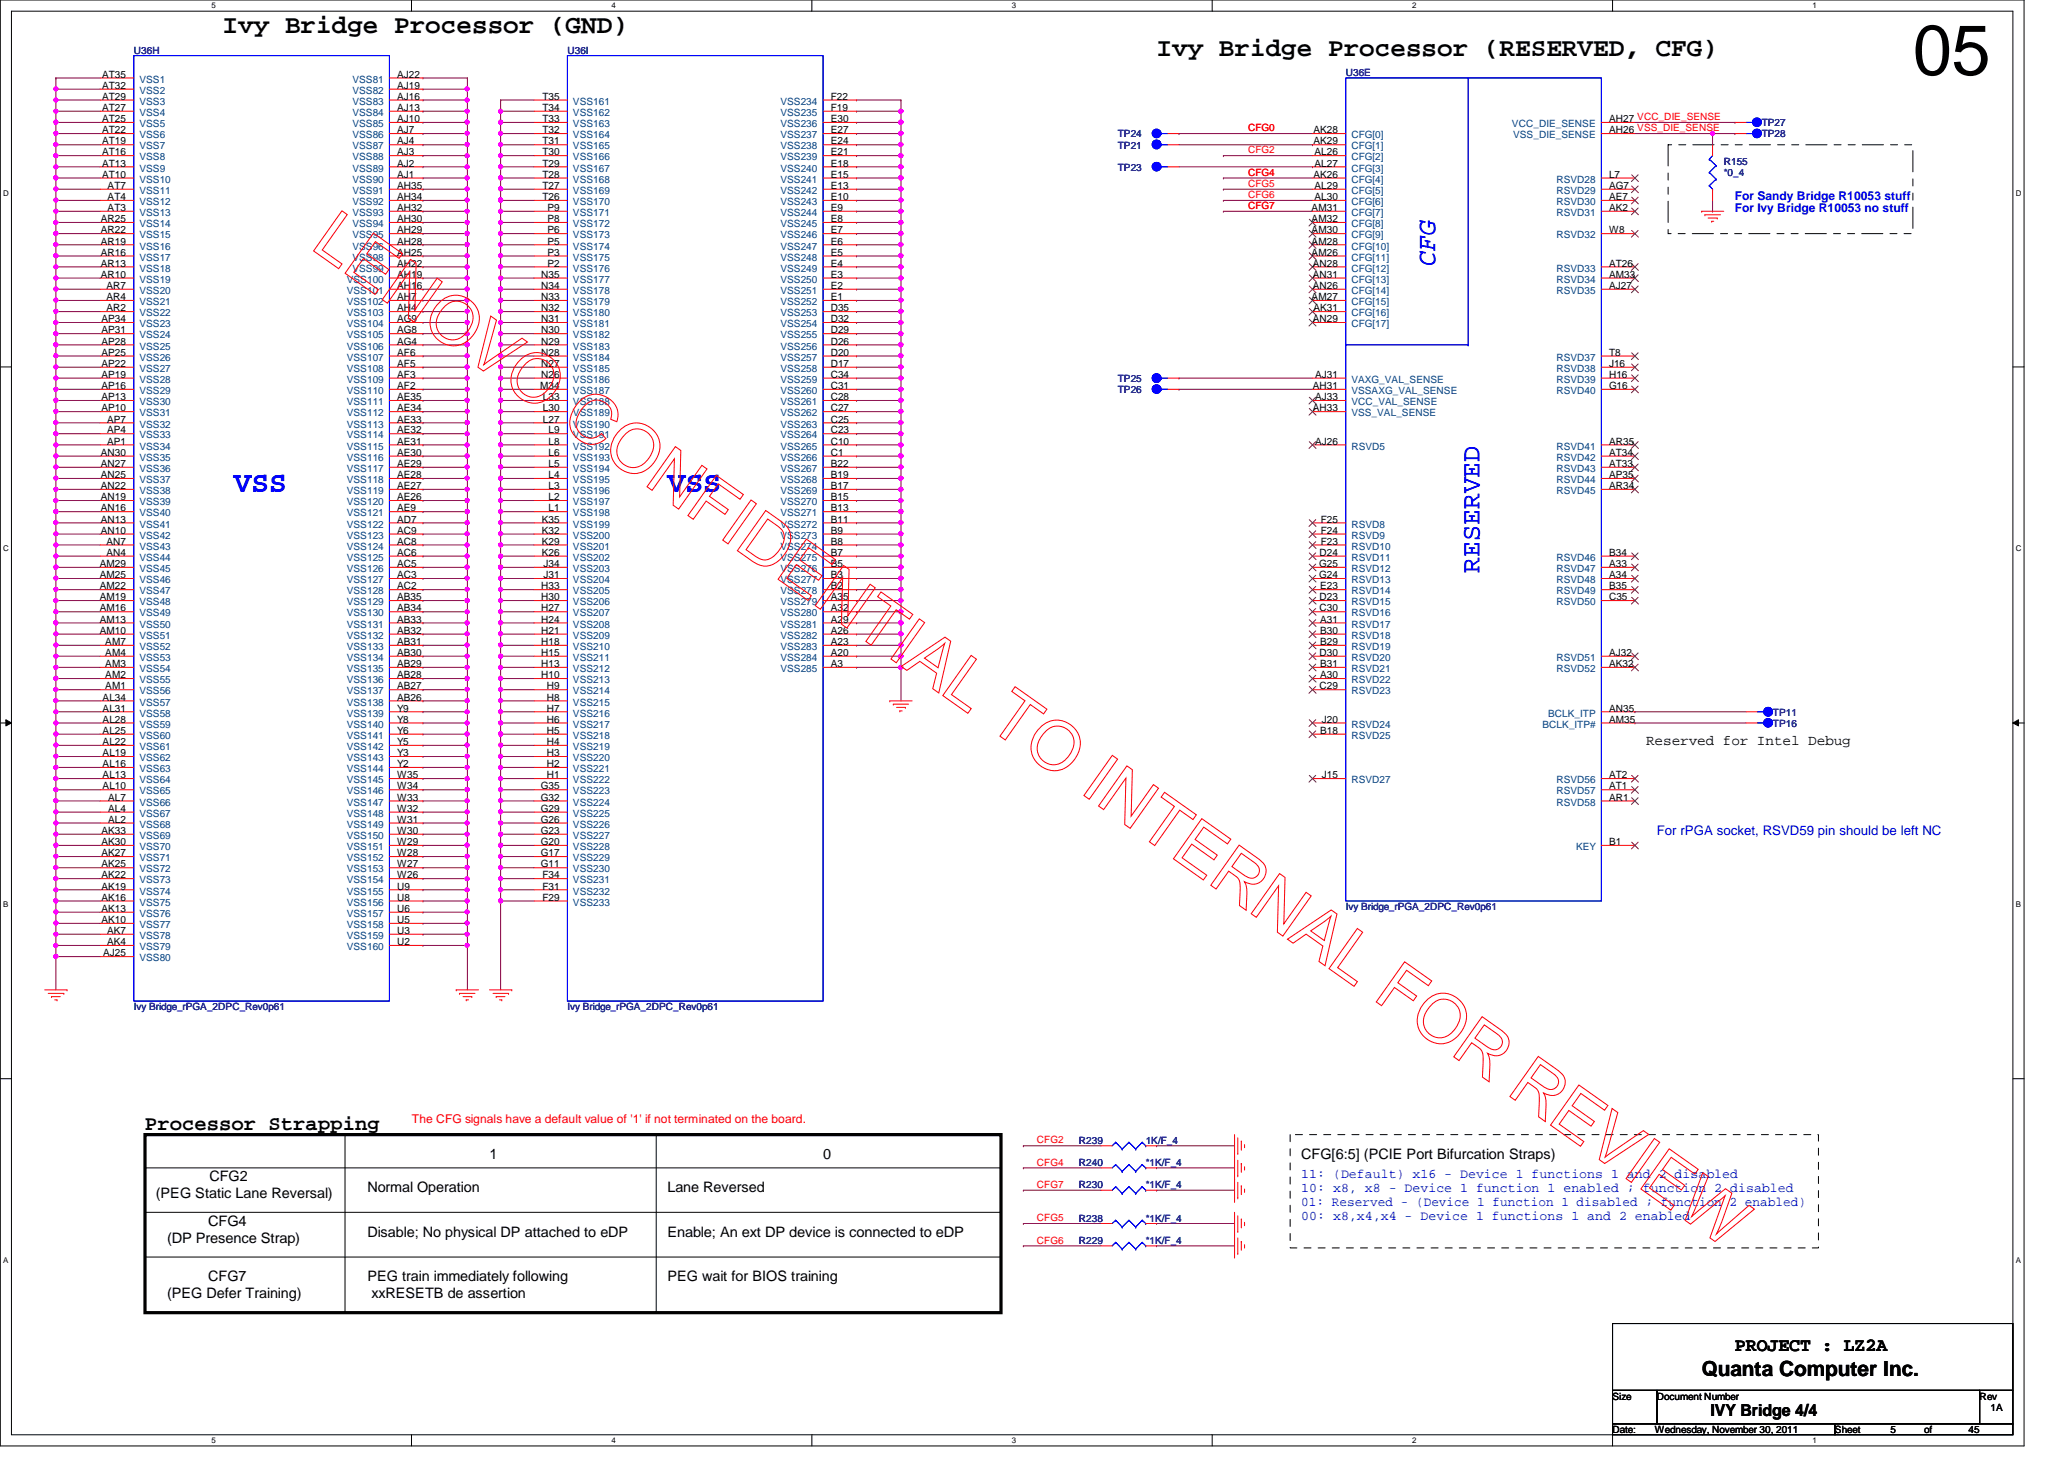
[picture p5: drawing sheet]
<svg xmlns="http://www.w3.org/2000/svg" width="297mm" height="210mm" viewBox="0 0 297 210" stroke-linecap="round" stroke-linejoin="round" font-family="sans-serif">
<defs><g id="words">
<text font-size="10.2" x="275.3" y="10.8">05</text>
<g font-size="4.3" fill="#00f">
<text x="33.7" y="70.8">VSS</text>
<text x="96.1" y="70.8">VSS</text>
</g>
<g font-size="3.8">
<text x="32" y="4.8">Ivy Bridge Processor (GND)</text>
<text x="166.5" y="8">Ivy Bridge Processor (RESERVED, CFG)</text>
</g>
<g font-size="3.8" fill="#00f">
<text x="206.5" y="38.3" transform="rotate(-90 206.5 38.3)">CFG</text>
<text x="212.9" y="82.4" transform="rotate(-90 212.9 82.4)">RESERVED</text>
</g>
<g font-size="3">
<text x="20.9" y="162.5">Processor Strapping</text>
<text x="244.9" y="198">Quanta Computer Inc.</text>
</g>
<text font-size="2.7" x="249.7" y="194.3">PROJECT : LZ2A</text>
<text font-size="2.4" x="246.2" y="203.7">IVY Bridge 4/4</text>
<g font-size="2.1">
<text x="236.9" y="107.2">Reserved for Intel Debug</text>
<text x="70.4" y="166.8">1</text>
<text x="118.4" y="166.8">0</text>
<text x="187.3" y="166.8">CFG[6:5] (PCIE Port Bifurcation Straps)</text>
<text x="22.4" y="172.4">(PEG Static Lane Reversal)</text>
<text x="30.1" y="169.9">CFG2</text>
<text x="52.9" y="171.5">Normal Operation</text>
<text x="96.1" y="171.5">Lane Reversed</text>
<text x="24" y="178.8">(DP Presence Strap)</text>
<text x="30" y="176.3">CFG4</text>
<text x="52.9" y="177.9">Disable; No physical DP attached to eDP</text>
<text x="96.1" y="177.9">Enable; An ext DP device is connected to eDP</text>
<text x="30" y="184.3">CFG7</text>
<text x="52.9" y="184.3">PEG train immediately following</text>
<text x="96.1" y="184.3">PEG wait for BIOS training</text>
<text x="24" y="186.8">(PEG Defer Training)</text>
<text x="53.5" y="186.8">xxRESETB de assertion</text>
</g>
<g font-size="1.9" fill="#00f">
<text x="238.5" y="120.1">For rPGA socket, RSVD59 pin should be left NC</text>
<text x="187.3" y="169.5">11: (Default) x16 - Device 1 functions 1 and 2 disabled</text>
<text x="187.3" y="171.5">10: x8, x8 - Device 1 function 1 enabled ; function 2 disabled</text>
<text x="187.3" y="173.5">01: Reserved - (Device 1 function 1 disabled ; function 2 enabled)</text>
<text x="187.3" y="175.5">00: x8,x4,x4 - Device 1 functions 1 and 2 enabled</text>
</g>
<g font-size="1.7" fill="#00f">
<text x="249.7" y="28.8">For Sandy Bridge R10053 stuff</text>
<text x="249.7" y="30.4">For Ivy Bridge R10053 no stuff</text>
</g>
<text font-size="1.7" fill="#f00" x="59.3" y="161.6">The CFG signals have a default value of '1' if not terminated on the board.</text>
<g font-size="1.4">
<text x="14.7" y="11.2">AT35</text>
<text x="57.1" y="11.2">AJ22</text>
<text x="14.7" y="12.8">AT32</text>
<text x="14.7" y="14.4">AT29</text>
<text x="14.7" y="16">AT27</text>
<text x="14.7" y="17.6">AT25</text>
<text x="57.1" y="12.8">AJ19</text>
<text x="57.1" y="14.4">AJ16</text>
<text x="57.1" y="16">AJ13</text>
<text x="57.1" y="17.6">AJ10</text>
<text x="78.1" y="14.4">T35</text>
<text x="78.1" y="16">T34</text>
<text x="78.1" y="17.6">T33</text>
<text x="119.5" y="14.4">F22</text>
<text x="119.5" y="16">F19</text>
<text x="119.5" y="17.6">E30</text>
<text x="231.6" y="17.6">AH27 VCC_DIE_SENSE</text>
<text x="14.7" y="19.2">AT22</text>
<text x="14.7" y="20.8">AT19</text>
<text x="14.7" y="22.4">AT16</text>
<text x="14.7" y="24">AT13</text>
<text x="57.1" y="19.2">AJ7</text>
<text x="57.1" y="20.8">AJ4</text>
<text x="57.1" y="22.4">AJ3</text>
<text x="57.1" y="24">AJ2</text>
<text x="78.1" y="19.2">T32</text>
<text x="78.1" y="20.8">T31</text>
<text x="78.1" y="22.4">T30</text>
<text x="78.1" y="24">T29</text>
<text x="119.5" y="19.2">E27</text>
<text x="119.5" y="20.8">E24</text>
<text x="119.5" y="22.4">E21</text>
<text x="119.5" y="24">E18</text>
<text x="189" y="19.2">AK28</text>
<text x="189" y="20.8">AK29</text>
<text x="189.2" y="22.4">AL26</text>
<text x="189.2" y="24">AL27</text>
<text x="231.6" y="19.2">AH26 VSS_DIE_SENSE</text>
<text x="14.7" y="25.6">AT10</text>
<text x="15.5" y="27.2">AT7</text>
<text x="15.5" y="28.8">AT4</text>
<text x="57.1" y="25.6">AJ1</text>
<text x="57.1" y="27.2">AH35</text>
<text x="57.1" y="28.8">AH34</text>
<text x="78.1" y="25.6">T28</text>
<text x="78.1" y="27.2">T27</text>
<text x="78.1" y="28.8">T26</text>
<text x="119.5" y="25.6">E15</text>
<text x="119.5" y="27.2">E13</text>
<text x="119.5" y="28.8">E10</text>
<text x="189" y="25.6">AK26</text>
<text x="189.2" y="27.2">AL29</text>
<text x="189.2" y="28.8">AL30</text>
<text x="231.6" y="28.8">AE7</text>
<text x="231.6" y="27.2">AG7</text>
<text x="231.6" y="25.6">L7</text>
<text x="14.5" y="32">AR25</text>
<text x="14.5" y="33.6">AR22</text>
<text x="14.5" y="35.2">AR19</text>
<text x="15.5" y="30.4">AT3</text>
<text x="57.1" y="30.4">AH32</text>
<text x="57.1" y="32">AH30</text>
<text x="57.1" y="33.6">AH29</text>
<text x="57.1" y="35.2">AH28</text>
<text x="78.8" y="30.4">P9</text>
<text x="78.8" y="32">P8</text>
<text x="78.8" y="33.6">P6</text>
<text x="78.8" y="35.2">P5</text>
<text x="119.5" y="30.4">E9</text>
<text x="119.5" y="32">E8</text>
<text x="119.5" y="33.6">E7</text>
<text x="119.5" y="35.2">E6</text>
<text x="188.8" y="30.4">AM31</text>
<text x="188.8" y="32">AM32</text>
<text x="188.8" y="33.6">AM30</text>
<text x="188.8" y="35.2">AM28</text>
<text x="231.6" y="33.6">W8</text>
<text x="231.6" y="30.4">AK2</text>
<text x="14.5" y="36.8">AR16</text>
<text x="14.5" y="38.4">AR13</text>
<text x="14.5" y="40">AR10</text>
<text x="15.3" y="41.6">AR7</text>
<text x="57.1" y="36.8">AH25</text>
<text x="57.1" y="38.4">AH22</text>
<text x="57.1" y="40">AH19</text>
<text x="57.1" y="41.6">AH16</text>
<text x="77.9" y="40">N35</text>
<text x="77.9" y="41.6">N34</text>
<text x="78.8" y="36.8">P3</text>
<text x="78.8" y="38.4">P2</text>
<text x="119.5" y="36.8">E5</text>
<text x="119.5" y="38.4">E4</text>
<text x="119.5" y="40">E3</text>
<text x="119.5" y="41.6">E2</text>
<text x="188.8" y="36.8">AM26</text>
<text x="188.9" y="38.4">AN28</text>
<text x="188.9" y="40">AN31</text>
<text x="188.9" y="41.6">AN26</text>
<text x="231.6" y="40">AM33</text>
<text x="231.6" y="41.6">AJ27</text>
<text x="231.6" y="38.4">AT26</text>
<text x="14.6" y="46.4">AP34</text>
<text x="14.6" y="48">AP31</text>
<text x="15.3" y="43.2">AR4</text>
<text x="15.3" y="44.8">AR2</text>
<text x="57.1" y="43.2">AH7</text>
<text x="57.1" y="44.8">AH4</text>
<text x="57.1" y="46.4">AG9</text>
<text x="57.1" y="48">AG8</text>
<text x="77.9" y="43.2">N33</text>
<text x="77.9" y="44.8">N32</text>
<text x="77.9" y="46.4">N31</text>
<text x="77.9" y="48">N30</text>
<text x="119.5" y="43.2">E1</text>
<text x="119.5" y="44.8">D35</text>
<text x="119.5" y="46.4">D32</text>
<text x="119.5" y="48">D29</text>
<text x="188.8" y="43.2">AM27</text>
<text x="188.9" y="46.4">AN29</text>
<text x="189" y="44.8">AK31</text>
<text x="14.6" y="49.6">AP28</text>
<text x="14.6" y="51.2">AP25</text>
<text x="14.6" y="52.8">AP22</text>
<text x="57.1" y="49.6">AG4</text>
<text x="57.1" y="51.2">AF6</text>
<text x="57.1" y="52.8">AF5</text>
<text x="77.9" y="49.6">N29</text>
<text x="77.9" y="51.2">N28</text>
<text x="77.9" y="52.8">N27</text>
<text x="119.5" y="49.6">D26</text>
<text x="119.5" y="51.2">D20</text>
<text x="119.5" y="52.8">D17</text>
<text x="231.6" y="52.8">J16</text>
<text x="231.6" y="51.2">T8</text>
<text x="14.6" y="54.4">AP19</text>
<text x="14.6" y="56">AP16</text>
<text x="14.6" y="57.6">AP13</text>
<text x="14.6" y="59.2">AP10</text>
<text x="57.1" y="54.4">AF3</text>
<text x="57.1" y="56">AF2</text>
<text x="57.1" y="57.6">AE35</text>
<text x="57.1" y="59.2">AE34</text>
<text x="77.7" y="56">M34</text>
<text x="77.9" y="54.4">N26</text>
<text x="78.1" y="57.6">L33</text>
<text x="78.1" y="59.2">L30</text>
<text x="119.5" y="54.4">C34</text>
<text x="119.5" y="56">C31</text>
<text x="119.5" y="57.6">C28</text>
<text x="119.5" y="59.2">C27</text>
<text x="188.9" y="56">AH31</text>
<text x="188.9" y="59.2">AH33</text>
<text x="189.3" y="54.4">AJ31</text>
<text x="189.3" y="57.6">AJ33</text>
<text x="231.6" y="54.4">H16</text>
<text x="231.6" y="56">G16</text>
<text x="14.5" y="65.6">AN30</text>
<text x="15.4" y="60.8">AP7</text>
<text x="15.4" y="62.4">AP4</text>
<text x="15.4" y="64">AP1</text>
<text x="57.1" y="60.8">AE33</text>
<text x="57.1" y="62.4">AE32</text>
<text x="57.1" y="64">AE31</text>
<text x="57.1" y="65.6">AE30</text>
<text x="78.1" y="60.8">L27</text>
<text x="78.9" y="62.4">L9</text>
<text x="78.9" y="64">L8</text>
<text x="78.9" y="65.6">L6</text>
<text x="119.5" y="60.8">C25</text>
<text x="119.5" y="62.4">C23</text>
<text x="119.5" y="64">C10</text>
<text x="119.5" y="65.6">C1</text>
<text x="189.3" y="64">AJ26</text>
<text x="231.6" y="65.6">AT34</text>
<text x="231.6" y="64">AR35</text>
<text x="14.5" y="67.2">AN27</text>
<text x="14.5" y="68.8">AN25</text>
<text x="14.5" y="70.4">AN22</text>
<text x="14.5" y="72">AN19</text>
<text x="57.1" y="67.2">AE29</text>
<text x="57.1" y="68.8">AE28</text>
<text x="57.1" y="70.4">AE27</text>
<text x="57.1" y="72">AE26</text>
<text x="78.9" y="67.2">L5</text>
<text x="78.9" y="68.8">L4</text>
<text x="78.9" y="70.4">L3</text>
<text x="78.9" y="72">L2</text>
<text x="119.5" y="67.2">B22</text>
<text x="119.5" y="68.8">B19</text>
<text x="119.5" y="70.4">B17</text>
<text x="119.5" y="72">B15</text>
<text x="231.6" y="67.2">AT33</text>
<text x="231.6" y="70.4">AR34</text>
<text x="231.6" y="68.8">AP35</text>
<text x="14.5" y="73.6">AN16</text>
<text x="14.5" y="75.2">AN13</text>
<text x="14.5" y="76.8">AN10</text>
<text x="57.1" y="73.6">AE9</text>
<text x="57.1" y="75.2">AD7</text>
<text x="57.1" y="76.8">AC9</text>
<text x="78" y="75.2">K35</text>
<text x="78" y="76.8">K32</text>
<text x="78.9" y="73.6">L1</text>
<text x="119.5" y="73.6">B13</text>
<text x="119.5" y="75.2">B11</text>
<text x="119.5" y="76.8">B9</text>
<text x="190.1" y="75.2">F25</text>
<text x="190.1" y="76.8">F24</text>
<text x="14.3" y="81.6">AM29</text>
<text x="14.3" y="83.2">AM25</text>
<text x="15.3" y="78.4">AN7</text>
<text x="15.3" y="80">AN4</text>
<text x="57.1" y="78.4">AC8</text>
<text x="57.1" y="80">AC6</text>
<text x="57.1" y="81.6">AC5</text>
<text x="57.1" y="83.2">AC3</text>
<text x="78" y="78.4">K29</text>
<text x="78" y="80">K26</text>
<text x="78.2" y="81.6">J34</text>
<text x="78.2" y="83.2">J31</text>
<text x="119.5" y="78.4">B8</text>
<text x="119.5" y="80">B7</text>
<text x="119.5" y="81.6">B5</text>
<text x="119.5" y="83.2">B3</text>
<text x="189.9" y="81.6">G25</text>
<text x="189.9" y="83.2">G24</text>
<text x="189.9" y="80">D24</text>
<text x="190.1" y="78.4">F23</text>
<text x="231.6" y="80">B34</text>
<text x="231.6" y="81.6">A33</text>
<text x="231.6" y="83.2">A34</text>
<text x="14.3" y="84.8">AM22</text>
<text x="14.3" y="86.4">AM19</text>
<text x="14.3" y="88">AM16</text>
<text x="14.3" y="89.6">AM13</text>
<text x="57.1" y="84.8">AC2</text>
<text x="57.1" y="86.4">AB35</text>
<text x="57.1" y="88">AB34</text>
<text x="57.1" y="89.6">AB33</text>
<text x="77.9" y="84.8">H33</text>
<text x="77.9" y="86.4">H30</text>
<text x="77.9" y="88">H27</text>
<text x="77.9" y="89.6">H24</text>
<text x="119.5" y="84.8">B2</text>
<text x="119.5" y="86.4">A35</text>
<text x="119.5" y="88">A32</text>
<text x="119.5" y="89.6">A29</text>
<text x="189.9" y="88">C30</text>
<text x="189.9" y="86.4">D23</text>
<text x="190" y="89.6">A31</text>
<text x="190" y="84.8">E23</text>
<text x="231.6" y="84.8">B35</text>
<text x="231.6" y="86.4">C35</text>
<text x="14.3" y="91.2">AM10</text>
<text x="15.2" y="92.8">AM7</text>
<text x="15.2" y="94.4">AM4</text>
<text x="15.2" y="96">AM3</text>
<text x="57.1" y="91.2">AB32</text>
<text x="57.1" y="92.8">AB31</text>
<text x="57.1" y="94.4">AB30</text>
<text x="57.1" y="96">AB29</text>
<text x="77.9" y="91.2">H21</text>
<text x="77.9" y="92.8">H18</text>
<text x="77.9" y="94.4">H15</text>
<text x="77.9" y="96">H13</text>
<text x="119.5" y="91.2">A26</text>
<text x="119.5" y="92.8">A23</text>
<text x="119.5" y="94.4">A20</text>
<text x="119.5" y="96">A3</text>
<text x="189.9" y="94.4">D30</text>
<text x="190" y="91.2">B30</text>
<text x="190" y="92.8">B29</text>
<text x="190" y="96">B31</text>
<text x="231.6" y="94.4">AJ32</text>
<text x="231.6" y="96">AK32</text>
<text x="14.8" y="100.8">AL34</text>
<text x="15.2" y="97.6">AM2</text>
<text x="15.2" y="99.2">AM1</text>
<text x="57.1" y="97.6">AB28</text>
<text x="57.1" y="99.2">AB27</text>
<text x="57.1" y="100.8">AB26</text>
<text x="77.9" y="97.6">H10</text>
<text x="78.7" y="99.2">H9</text>
<text x="78.7" y="100.8">H8</text>
<text x="189.9" y="99.2">C29</text>
<text x="190" y="97.6">A30</text>
<text x="14.8" y="102.4">AL31</text>
<text x="14.8" y="104">AL28</text>
<text x="14.8" y="105.6">AL25</text>
<text x="14.8" y="107.2">AL22</text>
<text x="57.1" y="102.4">Y9</text>
<text x="57.1" y="104">Y8</text>
<text x="57.1" y="105.6">Y6</text>
<text x="57.1" y="107.2">Y5</text>
<text x="78.7" y="102.4">H7</text>
<text x="78.7" y="104">H6</text>
<text x="78.7" y="105.6">H5</text>
<text x="78.7" y="107.2">H4</text>
<text x="190" y="105.6">B18</text>
<text x="190.2" y="104">J20</text>
<text x="231.6" y="102.4">AN35</text>
<text x="231.6" y="104">AM35</text>
<text x="14.8" y="108.8">AL19</text>
<text x="14.8" y="110.4">AL16</text>
<text x="14.8" y="112">AL13</text>
<text x="14.8" y="113.6">AL10</text>
<text x="57.1" y="108.8">Y3</text>
<text x="57.1" y="110.4">Y2</text>
<text x="57.1" y="112">W35</text>
<text x="57.1" y="113.6">W34</text>
<text x="77.8" y="113.6">G35</text>
<text x="78.7" y="108.8">H3</text>
<text x="78.7" y="110.4">H2</text>
<text x="78.7" y="112">H1</text>
<text x="190.2" y="112">J15</text>
<text x="231.6" y="112">AT2</text>
<text x="231.6" y="113.6">AT1</text>
<text x="14.6" y="120">AK33</text>
<text x="15.6" y="115.2">AL7</text>
<text x="15.6" y="116.8">AL4</text>
<text x="15.6" y="118.4">AL2</text>
<text x="57.1" y="115.2">W33</text>
<text x="57.1" y="116.8">W32</text>
<text x="57.1" y="118.4">W31</text>
<text x="57.1" y="120">W30</text>
<text x="77.8" y="115.2">G32</text>
<text x="77.8" y="116.8">G29</text>
<text x="77.8" y="118.4">G26</text>
<text x="77.8" y="120">G23</text>
<text x="231.6" y="115.2">AR1</text>
<text x="14.6" y="121.6">AK30</text>
<text x="14.6" y="123.2">AK27</text>
<text x="14.6" y="124.8">AK25</text>
<text x="57.1" y="121.6">W29</text>
<text x="57.1" y="123.2">W28</text>
<text x="57.1" y="124.8">W27</text>
<text x="77.8" y="121.6">G20</text>
<text x="77.8" y="123.2">G17</text>
<text x="77.8" y="124.8">G11</text>
<text x="231.6" y="121.6">B1</text>
<text x="14.6" y="126.4">AK22</text>
<text x="14.6" y="128">AK19</text>
<text x="14.6" y="129.6">AK16</text>
<text x="14.6" y="131.2">AK13</text>
<text x="57.1" y="126.4">W26</text>
<text x="57.1" y="128">U9</text>
<text x="57.1" y="129.6">U8</text>
<text x="57.1" y="131.2">U6</text>
<text x="78.1" y="126.4">F34</text>
<text x="78.1" y="128">F31</text>
<text x="78.1" y="129.6">F29</text>
<text x="14.6" y="132.8">AK10</text>
<text x="14.9" y="137.6">AJ25</text>
<text x="15.4" y="134.4">AK7</text>
<text x="15.4" y="136">AK4</text>
<text x="57.1" y="132.8">U5</text>
<text x="57.1" y="134.4">U3</text>
<text x="57.1" y="136">U2</text>
<text x="232.1" y="201.4">Size</text>
<text x="238.5" y="201.4">Document Number</text>
<text x="284.9" y="201.4">Rev</text>
<text x="286.5" y="203">1A</text>
<text x="232.1" y="206.2">Date:</text>
<text x="238.2" y="206.2">Wednesday, November 30, 2011</text>
<text x="264.1" y="206.2">Sheet</text>
<text x="272.1" y="206.2">5</text>
<text x="276.9" y="206.2">of</text>
<text x="283.3" y="206.2">45</text>
</g>
<g font-size="1.4" fill="#000080">
<text x="19.3" y="7.7">U36H</text>
<text x="81.7" y="7.7">U36I</text>
<text x="193.7" y="11">U36E</text>
<text x="160.9" y="19.8">TP24</text>
<text x="160.9" y="21.4">TP21</text>
<text x="248.1" y="23.7">R155</text>
<text x="253.5" y="18.2">TP27</text>
<text x="253.5" y="19.8">TP28</text>
<text x="160.9" y="24.6">TP23</text>
<text x="248.1" y="25.4">*0_4</text>
<text x="160.9" y="55">TP25</text>
<text x="160.9" y="56.6">TP26</text>
<text x="255.1" y="103">TP11</text>
<text x="255.1" y="104.6">TP16</text>
<text x="193.7" y="131">Ivy Bridge_rPGA_2DPC_Rev0p61</text>
<text x="19.3" y="145.4">Ivy Bridge_rPGA_2DPC_Rev0p61</text>
<text x="81.7" y="145.4">Ivy Bridge_rPGA_2DPC_Rev0p61</text>
<text x="155.3" y="167.8">R240</text>
<text x="155.3" y="164.6">R239</text>
<text x="164.9" y="167.8">*1K/F_4</text>
<text x="164.9" y="164.6">1K/F_4</text>
<text x="155.3" y="171">R230</text>
<text x="164.9" y="171">*1K/F_4</text>
<text x="155.3" y="175.8">R238</text>
<text x="155.3" y="179">R229</text>
<text x="164.9" y="175.8">*1K/F_4</text>
<text x="164.9" y="179">*1K/F_4</text>
</g>
<g font-size="1.4" fill="#004080">
<text x="20.1" y="11.9">VSS1</text>
<text x="50.7" y="11.9">VSS81</text>
<text x="20.1" y="13.5">VSS2</text>
<text x="20.1" y="15.1">VSS3</text>
<text x="20.1" y="16.7">VSS4</text>
<text x="50.7" y="13.5">VSS82</text>
<text x="50.7" y="15.1">VSS83</text>
<text x="50.7" y="16.7">VSS84</text>
<text x="82.5" y="15.1">VSS161</text>
<text x="82.5" y="16.7">VSS162</text>
<text x="112.3" y="15.1">VSS234</text>
<text x="112.3" y="16.7">VSS235</text>
<text x="20.1" y="18.3">VSS5</text>
<text x="20.1" y="19.9">VSS6</text>
<text x="20.1" y="21.5">VSS7</text>
<text x="20.1" y="23.1">VSS8</text>
<text x="50.7" y="18.3">VSS85</text>
<text x="50.7" y="19.9">VSS86</text>
<text x="50.7" y="21.5">VSS87</text>
<text x="50.7" y="23.1">VSS88</text>
<text x="82.5" y="18.3">VSS163</text>
<text x="82.5" y="19.9">VSS164</text>
<text x="82.5" y="21.5">VSS165</text>
<text x="82.5" y="23.1">VSS166</text>
<text x="112.3" y="18.3">VSS236</text>
<text x="112.3" y="19.9">VSS237</text>
<text x="112.3" y="21.5">VSS238</text>
<text x="112.3" y="23.1">VSS239</text>
<text x="194.5" y="19.9">CFG[0]</text>
<text x="194.5" y="21.5">CFG[1]</text>
<text x="194.5" y="23.1">CFG[2]</text>
<text x="217.6" y="18.3">VCC_DIE_SENSE</text>
<text x="217.8" y="19.9">VSS_DIE_SENSE</text>
<text x="20.1" y="24.7">VSS9</text>
<text x="20.1" y="26.3">VSS10</text>
<text x="20.1" y="27.9">VSS11</text>
<text x="20.1" y="29.5">VSS12</text>
<text x="50.7" y="24.7">VSS89</text>
<text x="50.7" y="26.3">VSS90</text>
<text x="50.7" y="27.9">VSS91</text>
<text x="50.7" y="29.5">VSS92</text>
<text x="82.5" y="24.7">VSS167</text>
<text x="82.5" y="26.3">VSS168</text>
<text x="82.5" y="27.9">VSS169</text>
<text x="82.5" y="29.5">VSS170</text>
<text x="112.3" y="24.7">VSS240</text>
<text x="112.3" y="26.3">VSS241</text>
<text x="112.3" y="27.9">VSS242</text>
<text x="112.3" y="29.5">VSS243</text>
<text x="194.5" y="24.7">CFG[3]</text>
<text x="194.5" y="26.3">CFG[4]</text>
<text x="194.5" y="27.9">CFG[5]</text>
<text x="194.5" y="29.5">CFG[6]</text>
<text x="224" y="29.5">RSVD30</text>
<text x="224" y="27.9">RSVD29</text>
<text x="224" y="26.3">RSVD28</text>
<text x="20.1" y="31.1">VSS13</text>
<text x="20.1" y="32.7">VSS14</text>
<text x="20.1" y="34.3">VSS15</text>
<text x="20.1" y="35.9">VSS16</text>
<text x="50.7" y="31.1">VSS93</text>
<text x="50.7" y="32.7">VSS94</text>
<text x="50.7" y="34.3">VSS95</text>
<text x="50.7" y="35.9">VSS96</text>
<text x="82.5" y="31.1">VSS171</text>
<text x="82.5" y="32.7">VSS172</text>
<text x="82.5" y="34.3">VSS173</text>
<text x="82.5" y="35.9">VSS174</text>
<text x="112.3" y="31.1">VSS244</text>
<text x="112.3" y="32.7">VSS245</text>
<text x="112.3" y="34.3">VSS246</text>
<text x="112.3" y="35.9">VSS247</text>
<text x="194.5" y="31.1">CFG[7]</text>
<text x="194.5" y="32.7">CFG[8]</text>
<text x="194.5" y="34.3">CFG[9]</text>
<text x="194.5" y="35.9">CFG[10]</text>
<text x="224" y="34.3">RSVD32</text>
<text x="224" y="31.1">RSVD31</text>
<text x="20.1" y="37.5">VSS17</text>
<text x="20.1" y="39.1">VSS18</text>
<text x="20.1" y="40.7">VSS19</text>
<text x="49.9" y="40.7">VSS100</text>
<text x="50.7" y="37.5">VSS98</text>
<text x="50.7" y="39.1">VSS99</text>
<text x="82.5" y="37.5">VSS175</text>
<text x="82.5" y="39.1">VSS176</text>
<text x="82.5" y="40.7">VSS177</text>
<text x="112.3" y="37.5">VSS248</text>
<text x="112.3" y="39.1">VSS249</text>
<text x="112.3" y="40.7">VSS250</text>
<text x="194.5" y="37.5">CFG[11]</text>
<text x="194.5" y="39.1">CFG[12]</text>
<text x="194.5" y="40.7">CFG[13]</text>
<text x="224" y="40.7">RSVD34</text>
<text x="224" y="39.1">RSVD33</text>
<text x="20.1" y="42.3">VSS20</text>
<text x="20.1" y="43.9">VSS21</text>
<text x="20.1" y="45.5">VSS22</text>
<text x="20.1" y="47.1">VSS23</text>
<text x="49.9" y="42.3">VSS101</text>
<text x="49.9" y="43.9">VSS102</text>
<text x="49.9" y="45.5">VSS103</text>
<text x="49.9" y="47.1">VSS104</text>
<text x="82.5" y="42.3">VSS178</text>
<text x="82.5" y="43.9">VSS179</text>
<text x="82.5" y="45.5">VSS180</text>
<text x="82.5" y="47.1">VSS181</text>
<text x="112.3" y="42.3">VSS251</text>
<text x="112.3" y="43.9">VSS252</text>
<text x="112.3" y="45.5">VSS253</text>
<text x="112.3" y="47.1">VSS254</text>
<text x="194.5" y="42.3">CFG[14]</text>
<text x="194.5" y="43.9">CFG[15]</text>
<text x="194.5" y="45.5">CFG[16]</text>
<text x="194.5" y="47.1">CFG[17]</text>
<text x="224" y="42.3">RSVD35</text>
<text x="20.1" y="48.7">VSS24</text>
<text x="20.1" y="50.3">VSS25</text>
<text x="20.1" y="51.9">VSS26</text>
<text x="20.1" y="53.5">VSS27</text>
<text x="49.9" y="48.7">VSS105</text>
<text x="49.9" y="50.3">VSS106</text>
<text x="49.9" y="51.9">VSS107</text>
<text x="49.9" y="53.5">VSS108</text>
<text x="82.5" y="48.7">VSS182</text>
<text x="82.5" y="50.3">VSS183</text>
<text x="82.5" y="51.9">VSS184</text>
<text x="82.5" y="53.5">VSS185</text>
<text x="112.3" y="48.7">VSS255</text>
<text x="112.3" y="50.3">VSS256</text>
<text x="112.3" y="51.9">VSS257</text>
<text x="112.3" y="53.5">VSS258</text>
<text x="224" y="53.5">RSVD38</text>
<text x="224" y="51.9">RSVD37</text>
<text x="20.1" y="55.1">VSS28</text>
<text x="20.1" y="56.7">VSS29</text>
<text x="20.1" y="58.3">VSS30</text>
<text x="20.1" y="59.9">VSS31</text>
<text x="49.9" y="55.1">VSS109</text>
<text x="49.9" y="56.7">VSS110</text>
<text x="49.9" y="58.3">VSS111</text>
<text x="49.9" y="59.9">VSS112</text>
<text x="82.5" y="55.1">VSS186</text>
<text x="82.5" y="56.7">VSS187</text>
<text x="82.5" y="58.3">VSS188</text>
<text x="82.5" y="59.9">VSS189</text>
<text x="112.3" y="55.1">VSS259</text>
<text x="112.3" y="56.7">VSS260</text>
<text x="112.3" y="58.3">VSS261</text>
<text x="112.3" y="59.9">VSS262</text>
<text x="194.5" y="55.1">VAXG_VAL_SENSE</text>
<text x="194.5" y="56.7">VSSAXG_VAL_SENSE</text>
<text x="194.5" y="58.3">VCC_VAL_SENSE</text>
<text x="194.5" y="59.9">VSS_VAL_SENSE</text>
<text x="224" y="55.1">RSVD39</text>
<text x="224" y="56.7">RSVD40</text>
<text x="20.1" y="61.5">VSS32</text>
<text x="20.1" y="63.1">VSS33</text>
<text x="20.1" y="64.7">VSS34</text>
<text x="49.9" y="61.5">VSS113</text>
<text x="49.9" y="63.1">VSS114</text>
<text x="49.9" y="64.7">VSS115</text>
<text x="82.5" y="61.5">VSS190</text>
<text x="82.5" y="63.1">VSS191</text>
<text x="82.5" y="64.7">VSS192</text>
<text x="112.3" y="61.5">VSS263</text>
<text x="112.3" y="63.1">VSS264</text>
<text x="112.3" y="64.7">VSS265</text>
<text x="194.5" y="64.7">RSVD5</text>
<text x="224" y="64.7">RSVD41</text>
<text x="20.1" y="66.3">VSS35</text>
<text x="20.1" y="67.9">VSS36</text>
<text x="20.1" y="69.5">VSS37</text>
<text x="20.1" y="71.1">VSS38</text>
<text x="49.9" y="66.3">VSS116</text>
<text x="49.9" y="67.9">VSS117</text>
<text x="49.9" y="69.5">VSS118</text>
<text x="49.9" y="71.1">VSS119</text>
<text x="82.5" y="66.3">VSS193</text>
<text x="82.5" y="67.9">VSS194</text>
<text x="82.5" y="69.5">VSS195</text>
<text x="82.5" y="71.1">VSS196</text>
<text x="112.3" y="66.3">VSS266</text>
<text x="112.3" y="67.9">VSS267</text>
<text x="112.3" y="69.5">VSS268</text>
<text x="112.3" y="71.1">VSS269</text>
<text x="224" y="66.3">RSVD42</text>
<text x="224" y="67.9">RSVD43</text>
<text x="224" y="71.1">RSVD45</text>
<text x="224" y="69.5">RSVD44</text>
<text x="20.1" y="72.7">VSS39</text>
<text x="20.1" y="74.3">VSS40</text>
<text x="20.1" y="75.9">VSS41</text>
<text x="20.1" y="77.5">VSS42</text>
<text x="49.9" y="72.7">VSS120</text>
<text x="49.9" y="74.3">VSS121</text>
<text x="49.9" y="75.9">VSS122</text>
<text x="49.9" y="77.5">VSS123</text>
<text x="82.5" y="72.7">VSS197</text>
<text x="82.5" y="74.3">VSS198</text>
<text x="82.5" y="75.9">VSS199</text>
<text x="82.5" y="77.5">VSS200</text>
<text x="112.3" y="72.7">VSS270</text>
<text x="112.3" y="74.3">VSS271</text>
<text x="112.3" y="75.9">VSS272</text>
<text x="112.3" y="77.5">VSS273</text>
<text x="194.5" y="75.9">RSVD8</text>
<text x="194.5" y="77.5">RSVD9</text>
<text x="20.1" y="79.1">VSS43</text>
<text x="20.1" y="80.7">VSS44</text>
<text x="20.1" y="82.3">VSS45</text>
<text x="20.1" y="83.9">VSS46</text>
<text x="49.9" y="79.1">VSS124</text>
<text x="49.9" y="80.7">VSS125</text>
<text x="49.9" y="82.3">VSS126</text>
<text x="49.9" y="83.9">VSS127</text>
<text x="82.5" y="79.1">VSS201</text>
<text x="82.5" y="80.7">VSS202</text>
<text x="82.5" y="82.3">VSS203</text>
<text x="82.5" y="83.9">VSS204</text>
<text x="112.3" y="79.1">VSS274</text>
<text x="112.3" y="80.7">VSS275</text>
<text x="112.3" y="82.3">VSS276</text>
<text x="112.3" y="83.9">VSS277</text>
<text x="194.5" y="80.7">RSVD11</text>
<text x="194.5" y="82.3">RSVD12</text>
<text x="194.5" y="83.9">RSVD13</text>
<text x="194.5" y="79.1">RSVD10</text>
<text x="224" y="80.7">RSVD46</text>
<text x="224" y="82.3">RSVD47</text>
<text x="224" y="83.9">RSVD48</text>
<text x="20.1" y="85.5">VSS47</text>
<text x="20.1" y="87.1">VSS48</text>
<text x="20.1" y="88.7">VSS49</text>
<text x="49.9" y="85.5">VSS128</text>
<text x="49.9" y="87.1">VSS129</text>
<text x="49.9" y="88.7">VSS130</text>
<text x="82.5" y="85.5">VSS205</text>
<text x="82.5" y="87.1">VSS206</text>
<text x="82.5" y="88.7">VSS207</text>
<text x="112.3" y="85.5">VSS278</text>
<text x="112.3" y="87.1">VSS279</text>
<text x="112.3" y="88.7">VSS280</text>
<text x="194.5" y="88.7">RSVD16</text>
<text x="194.5" y="87.1">RSVD15</text>
<text x="194.5" y="85.5">RSVD14</text>
<text x="224" y="85.5">RSVD49</text>
<text x="224" y="87.1">RSVD50</text>
<text x="20.1" y="90.3">VSS50</text>
<text x="20.1" y="91.9">VSS51</text>
<text x="20.1" y="93.5">VSS52</text>
<text x="20.1" y="95.1">VSS53</text>
<text x="49.9" y="90.3">VSS131</text>
<text x="49.9" y="91.9">VSS132</text>
<text x="49.9" y="93.5">VSS133</text>
<text x="49.9" y="95.1">VSS134</text>
<text x="82.5" y="90.3">VSS208</text>
<text x="82.5" y="91.9">VSS209</text>
<text x="82.5" y="93.5">VSS210</text>
<text x="82.5" y="95.1">VSS211</text>
<text x="112.3" y="90.3">VSS281</text>
<text x="112.3" y="91.9">VSS282</text>
<text x="112.3" y="93.5">VSS283</text>
<text x="112.3" y="95.1">VSS284</text>
<text x="194.5" y="90.3">RSVD17</text>
<text x="194.5" y="91.9">RSVD18</text>
<text x="194.5" y="95.1">RSVD20</text>
<text x="194.5" y="93.5">RSVD19</text>
<text x="224" y="95.1">RSVD51</text>
<text x="20.1" y="96.7">VSS54</text>
<text x="20.1" y="98.3">VSS55</text>
<text x="20.1" y="99.9">VSS56</text>
<text x="20.1" y="101.5">VSS57</text>
<text x="49.9" y="96.7">VSS135</text>
<text x="49.9" y="98.3">VSS136</text>
<text x="49.9" y="99.9">VSS137</text>
<text x="49.9" y="101.5">VSS138</text>
<text x="82.5" y="96.7">VSS212</text>
<text x="82.5" y="98.3">VSS213</text>
<text x="82.5" y="99.9">VSS214</text>
<text x="82.5" y="101.5">VSS215</text>
<text x="112.3" y="96.7">VSS285</text>
<text x="194.5" y="98.3">RSVD22</text>
<text x="194.5" y="96.7">RSVD21</text>
<text x="194.5" y="99.9">RSVD23</text>
<text x="224" y="96.7">RSVD52</text>
<text x="20.1" y="103.1">VSS58</text>
<text x="20.1" y="104.7">VSS59</text>
<text x="20.1" y="106.3">VSS60</text>
<text x="20.1" y="107.9">VSS61</text>
<text x="49.9" y="103.1">VSS139</text>
<text x="49.9" y="104.7">VSS140</text>
<text x="49.9" y="106.3">VSS141</text>
<text x="49.9" y="107.9">VSS142</text>
<text x="82.5" y="103.1">VSS216</text>
<text x="82.5" y="104.7">VSS217</text>
<text x="82.5" y="106.3">VSS218</text>
<text x="82.5" y="107.9">VSS219</text>
<text x="194.5" y="104.7">RSVD24</text>
<text x="194.5" y="106.3">RSVD25</text>
<text x="222" y="104.7">BCLK_ITP#</text>
<text x="222.8" y="103.1">BCLK_ITP</text>
<text x="20.1" y="109.5">VSS62</text>
<text x="20.1" y="111.1">VSS63</text>
<text x="20.1" y="112.7">VSS64</text>
<text x="49.9" y="109.5">VSS143</text>
<text x="49.9" y="111.1">VSS144</text>
<text x="49.9" y="112.7">VSS145</text>
<text x="82.5" y="109.5">VSS220</text>
<text x="82.5" y="111.1">VSS221</text>
<text x="82.5" y="112.7">VSS222</text>
<text x="194.5" y="112.7">RSVD27</text>
<text x="224" y="112.7">RSVD56</text>
<text x="20.1" y="114.3">VSS65</text>
<text x="20.1" y="115.9">VSS66</text>
<text x="20.1" y="117.5">VSS67</text>
<text x="20.1" y="119.1">VSS68</text>
<text x="49.9" y="114.3">VSS146</text>
<text x="49.9" y="115.9">VSS147</text>
<text x="49.9" y="117.5">VSS148</text>
<text x="49.9" y="119.1">VSS149</text>
<text x="82.5" y="114.3">VSS223</text>
<text x="82.5" y="115.9">VSS224</text>
<text x="82.5" y="117.5">VSS225</text>
<text x="82.5" y="119.1">VSS226</text>
<text x="224" y="114.3">RSVD57</text>
<text x="224" y="115.9">RSVD58</text>
<text x="20.1" y="120.7">VSS69</text>
<text x="20.1" y="122.3">VSS70</text>
<text x="20.1" y="123.9">VSS71</text>
<text x="20.1" y="125.5">VSS72</text>
<text x="49.9" y="120.7">VSS150</text>
<text x="49.9" y="122.3">VSS151</text>
<text x="49.9" y="123.9">VSS152</text>
<text x="49.9" y="125.5">VSS153</text>
<text x="82.5" y="120.7">VSS227</text>
<text x="82.5" y="122.3">VSS228</text>
<text x="82.5" y="123.9">VSS229</text>
<text x="82.5" y="125.5">VSS230</text>
<text x="226.8" y="122.3">KEY</text>
<text x="20.1" y="127.1">VSS73</text>
<text x="20.1" y="128.7">VSS74</text>
<text x="20.1" y="130.3">VSS75</text>
<text x="20.1" y="131.9">VSS76</text>
<text x="49.9" y="127.1">VSS154</text>
<text x="49.9" y="128.7">VSS155</text>
<text x="49.9" y="130.3">VSS156</text>
<text x="49.9" y="131.9">VSS157</text>
<text x="82.5" y="127.1">VSS231</text>
<text x="82.5" y="128.7">VSS232</text>
<text x="82.5" y="130.3">VSS233</text>
<text x="20.1" y="133.5">VSS77</text>
<text x="20.1" y="135.1">VSS78</text>
<text x="20.1" y="136.7">VSS79</text>
<text x="49.9" y="133.5">VSS158</text>
<text x="49.9" y="135.1">VSS159</text>
<text x="49.9" y="136.7">VSS160</text>
<text x="20.1" y="138.3">VSS80</text>
</g>
<g font-size="1.4" fill="#f00">
<text x="179.6" y="18.9">CFG0</text>
<text x="179.6" y="22.1">CFG2</text>
<text x="179.6" y="25.3">CFG4</text>
<text x="179.6" y="26.9">CFG5</text>
<text x="179.6" y="28.5">CFG6</text>
<text x="179.6" y="30.1">CFG7</text>
<text x="149.2" y="164.5">CFG2</text>
<text x="149.2" y="167.7">CFG4</text>
<text x="149.2" y="170.9">CFG7</text>
<text x="149.2" y="175.7">CFG5</text>
<text x="149.2" y="178.9">CFG6</text>
</g>
<g font-size="1.1">
<text x="30.4" y="1.1">5</text>
<text x="88" y="1.1">4</text>
<text x="145.6" y="1.1">3</text>
<text x="203.2" y="1.1">2</text>
<text x="260.9" y="1.1">1</text>
<text x=".5" y="28.2">D</text>
<text x="290.1" y="28.2">D</text>
<text x=".5" y="79.3">C</text>
<text x="290.1" y="79.3">C</text>
<text x=".5" y="130.6">B</text>
<text x="290.1" y="130.6">B</text>
<text x=".5" y="181.7">A</text>
<text x="290.1" y="181.7">A</text>
<text x="30.4" y="207.6">5</text>
<text x="88" y="207.6">4</text>
<text x="145.6" y="207.6">3</text>
<text x="203.2" y="207.6">2</text>
<text x="260.9" y="207.6">1</text>
</g>
</g></defs>
<path d="M0 0h291.3v208h-291.3zM1.6 1.6h288.1v204.8h-288.1z" fill="none" stroke="#000" stroke-width=".14"/>
<g fill="#fff">
<path d="M30.4 .2h.6v1.2h-.6z"/>
<path d="M30.4 206.6h.6v1.2h-.6z"/>
</g>
<path d="M59.2 0v1.6M59.2 206.4v1.6" fill="none" stroke="#000" stroke-width=".14"/>
<g fill="#fff">
<path d="M88 .2h.6v1.2h-.6z"/>
<path d="M88 206.6h.6v1.2h-.6z"/>
</g>
<path d="M116.8 0v1.6M116.8 206.4v1.6" fill="none" stroke="#000" stroke-width=".14"/>
<g fill="#fff">
<path d="M145.6 .2h.6v1.2h-.6z"/>
<path d="M145.6 206.6h.6v1.2h-.6z"/>
</g>
<path d="M174.5 0v1.6M174.5 206.4v1.6" fill="none" stroke="#000" stroke-width=".14"/>
<g fill="#fff">
<path d="M203.2 .2h.6v1.2h-.6z"/>
<path d="M203.2 206.6h.6v1.2h-.6z"/>
</g>
<path d="M232.1 0v1.6M232.1 206.4v1.6" fill="none" stroke="#000" stroke-width=".14"/>
<g fill="#fff">
<path d="M260.9 .2h.5v1.2h-.5z"/>
<path d="M260.9 206.6h.5v1.2h-.5z"/>
<path d="M.5 27.2h.7v1.2h-.7z"/>
<path d="M290.1 27.2h.8v1.2h-.8z"/>
<path d="M.5 78.4h.7v1.1h-.7z"/>
<path d="M290.1 78.4h.8v1.1h-.8z"/>
</g>
<path d="M0 52.8h1.6M289.7 52.8h1.6" fill="none" stroke="#000" stroke-width=".14"/>
<g fill="#fff">
<path d="M.5 129.6h.7v1.2h-.7z"/>
<path d="M290.1 129.6h.7v1.2h-.7z"/>
</g>
<path d="M0 104h1.6M.8 103.5l.8 .5-.8 .4zM289.7 104l.8-.5v.9zM289.7 104h1.6" fill="none" stroke="#000" stroke-width=".14"/>
<path d="M.8 103.5l.8 .5-.8 .4zM289.7 104l.8-.5v.9z" fill="#000"/>
<g fill="#fff">
<path d="M.5 180.8h.7v1.1h-.7z"/>
<path d="M290.1 180.8h.7v1.1h-.7z"/>
</g>
<path d="M0 155.2h1.6M289.7 155.2h1.6" fill="none" stroke="#000" stroke-width=".14"/>
<path d="M8 91.2h.1M8 91.2h6.4" fill="none" stroke="#800040" stroke-width=".14"/>
<circle cx="8" cy="91.2" r=".3" fill="#f0f"/>
<circle cx="8" cy="91.2" r=".3" fill="none" stroke="#f0f" stroke-width=".14"/>
<path d="M8 89.6h.1M8 89.6v1.6" fill="none" stroke="#800040" stroke-width=".14"/>
<circle cx="8" cy="89.6" r=".31" fill="#f0f"/>
<circle cx="8" cy="89.6" r=".31" fill="none" stroke="#f0f" stroke-width=".14"/>
<path d="M8 136h.1M8 136v1.6" fill="none" stroke="#800040" stroke-width=".14"/>
<circle cx="8" cy="136" r=".3" fill="#f0f"/>
<circle cx="8" cy="136" r=".3" fill="none" stroke="#f0f" stroke-width=".14"/>
<g fill="none" stroke="#800040" stroke-width=".14">
<path d="M8 118.4h.1M8 118.4h6.4M8 118.4v1.6M8 120h.1M8 134.4h.1M8 132.8h.1M8 129.6h.1M8 128h.1M8 126.4h.1M8 124.8h.1M8 123.2h.1M8 121.6h.1"/>
<path d="M8 136h.1M8 131.2h.1M8 120h6.4M8 134.4h6.4M8 132.8h6.4M8 129.6h6.4M8 128h6.4M8 126.4h6.4M8 124.8h6.4M8 123.2h6.4M8 121.6h6.4M8 136h6.4"/>
<path d="M8 131.2v1.6M8 131.2h6.4"/>
</g>
<circle cx="8" cy="118.4" r=".3" fill="#f0f"/>
<circle cx="8" cy="118.4" r=".3" fill="none" stroke="#f0f" stroke-width=".14"/>
<path d="M8 132.8h.1M8 132.8v1.6" fill="none" stroke="#800040" stroke-width=".14"/>
<circle cx="8" cy="132.8" r=".3" fill="#f0f"/>
<circle cx="8" cy="132.8" r=".3" fill="none" stroke="#f0f" stroke-width=".14"/>
<path d="M8 126.4h.1M8 126.4v1.6" fill="none" stroke="#800040" stroke-width=".14"/>
<circle cx="8" cy="128" r=".3" fill="#f0f"/>
<circle cx="8" cy="128" r=".3" fill="none" stroke="#f0f" stroke-width=".14"/>
<path d="M8 129.6h.1M8 129.6v1.6" fill="none" stroke="#800040" stroke-width=".14"/>
<circle cx="8" cy="131.2" r=".3" fill="#f0f"/>
<circle cx="8" cy="131.2" r=".3" fill="none" stroke="#f0f" stroke-width=".14"/>
<circle cx="8" cy="129.6" r=".31" fill="#f0f"/>
<circle cx="8" cy="129.6" r=".31" fill="none" stroke="#f0f" stroke-width=".14"/>
<path d="M8 116.8h.1M8 116.8v1.6" fill="none" stroke="#800040" stroke-width=".14"/>
<circle cx="8" cy="116.8" r=".3" fill="#f0f"/>
<circle cx="8" cy="116.8" r=".3" fill="none" stroke="#f0f" stroke-width=".14"/>
<path d="M8 121.6h.1M8 121.6v1.6" fill="none" stroke="#800040" stroke-width=".14"/>
<circle cx="8" cy="121.6" r=".31" fill="#f0f"/>
<circle cx="8" cy="121.6" r=".31" fill="none" stroke="#f0f" stroke-width=".14"/>
<path d="M8 124.8h.1M8 124.8v1.6" fill="none" stroke="#800040" stroke-width=".14"/>
<circle cx="8" cy="126.4" r=".3" fill="#f0f"/>
<circle cx="8" cy="126.4" r=".3" fill="none" stroke="#f0f" stroke-width=".14"/>
<circle cx="8" cy="124.8" r=".3" fill="#f0f"/>
<circle cx="8" cy="124.8" r=".3" fill="none" stroke="#f0f" stroke-width=".14"/>
<path d="M8 134.4h.1M8 134.4v1.6" fill="none" stroke="#800040" stroke-width=".14"/>
<circle cx="8" cy="134.4" r=".3" fill="#f0f"/>
<circle cx="8" cy="134.4" r=".3" fill="none" stroke="#f0f" stroke-width=".14"/>
<path d="M8 128h.1M8 120h.1M8 120v1.6M8 128v1.6" fill="none" stroke="#800040" stroke-width=".14"/>
<circle cx="8" cy="120" r=".3" fill="#f0f"/>
<circle cx="8" cy="120" r=".3" fill="none" stroke="#f0f" stroke-width=".14"/>
<path d="M8 123.2h.1M8 123.2v1.6" fill="none" stroke="#800040" stroke-width=".14"/>
<circle cx="8" cy="123.2" r=".3" fill="#f0f"/>
<circle cx="8" cy="123.2" r=".3" fill="none" stroke="#f0f" stroke-width=".14"/>
<path d="M8 22.4h.1M8 24h.1M8 25.6h.1M8 27.2h.1M8 28.8h.1M8 22.4h6.4M8 24h6.4M8 25.6h6.4M8 27.2h6.4M8 28.8h6.4" fill="none" stroke="#800040" stroke-width=".14"/>
<circle cx="8" cy="28.8" r=".3" fill="#f0f"/>
<circle cx="8" cy="28.8" r=".3" fill="none" stroke="#f0f" stroke-width=".14"/>
<path d="M8 30.4h.1M8 32h.1M8 33.6h.1M8 35.2h.1M8 30.4h6.4M8 32h6.4M8 33.6h6.4M8 35.2h6.4" fill="none" stroke="#800040" stroke-width=".14"/>
<circle cx="8" cy="35.2" r=".3" fill="#f0f"/>
<circle cx="8" cy="35.2" r=".3" fill="none" stroke="#f0f" stroke-width=".14"/>
<path d="M8 36.8h.1M8 36.8h6.4" fill="none" stroke="#800040" stroke-width=".14"/>
<circle cx="8" cy="36.8" r=".3" fill="#f0f"/>
<circle cx="8" cy="36.8" r=".3" fill="none" stroke="#f0f" stroke-width=".14"/>
<path d="M8 38.4h.1M8 38.4h6.4" fill="none" stroke="#800040" stroke-width=".14"/>
<circle cx="8" cy="38.4" r=".3" fill="#f0f"/>
<circle cx="8" cy="38.4" r=".3" fill="none" stroke="#f0f" stroke-width=".14"/>
<g fill="none" stroke="#800040" stroke-width=".14">
<path d="M8 11.2h.1M8 12.8h.1M8 14.4h.1M8 16h.1M8 17.6h.1M8 19.2h.1M8 11.2h6.4M8 12.8h6.4M8 14.4h6.4M8 16h6.4M8 17.6h6.4M8 19.2h6.4"/>
<path d="M8 20.8h.1M8 20.8h6.4M8 40h.1M8 41.6h.1M8 43.2h.1M8 44.8h.1M8 46.4h.1M8 48h.1M8 49.6h.1M8 51.2h.1M8 52.8h.1M8 54.4h.1"/>
<path d="M8 40h6.4M8 41.6h6.4M8 43.2h6.4M8 44.8h6.4M8 46.4h6.4M8 48h6.4M8 49.6h6.4M8 51.2h6.4M8 52.8h6.4M8 54.4h6.4M8 67.2h.1M8 68.8h.1"/>
<path d="M8 70.4h.1M8 72h.1M8 73.6h.1M8 75.2h.1M8 76.8h.1M8 78.4h.1M8 67.2h6.4M8 68.8h6.4M8 70.4h6.4M8 72h6.4M8 73.6h6.4M8 75.2h6.4"/>
<path d="M8 76.8h6.4M8 78.4h6.4M8 80h.1M8 81.6h.1M8 83.2h.1M8 84.8h.1M8 80h6.4M8 81.6h6.4M8 83.2h6.4M8 84.8h6.4"/>
</g>
<circle cx="8" cy="84.8" r=".3" fill="#f0f"/>
<circle cx="8" cy="84.8" r=".3" fill="none" stroke="#f0f" stroke-width=".14"/>
<g fill="none" stroke="#800040" stroke-width=".14">
<path d="M8 56h.1M8 57.6h.1M8 59.2h.1M8 56h6.4M8 57.6h6.4M8 59.2h6.4M8 60.8h.1M8 62.4h.1M8 64h.1M8 65.6h.1M8 60.8h6.4M8 62.4h6.4"/>
<path d="M8 64h6.4M8 65.6h6.4M8 86.4h.1M8 88h.1M8 89.6h.1M8 92.8h.1M8 94.4h.1M8 96h.1M8 97.6h.1M8 99.2h.1M8 86.4h6.4M8 88h6.4"/>
<path d="M8 89.6h6.4M8 92.8h6.4M8 94.4h6.4M8 96h6.4M8 97.6h6.4M8 99.2h6.4M8 112h.1M8 113.6h.1M8 115.2h.1M8 116.8h.1M8 100.8h.1M8 102.4h.1"/>
<path d="M8 104h.1M8 105.6h.1M8 107.2h.1M8 108.8h.1M8 110.4h.1M8 112h6.4M8 113.6h6.4M8 115.2h6.4M8 116.8h6.4M8 100.8h6.4M8 102.4h6.4M8 104h6.4"/>
<path d="M8 105.6h6.4M8 107.2h6.4M8 108.8h6.4M8 110.4h6.4M8 115.2v1.6"/>
</g>
<circle cx="8" cy="115.2" r=".3" fill="#f0f"/>
<circle cx="8" cy="115.2" r=".3" fill="none" stroke="#f0f" stroke-width=".14"/>
<path d="M8 30.4h.1M8 30.4v1.6M8 84.8h.1M8 84.8v1.6M8 110.4h.1M8 110.4v1.6" fill="none" stroke="#800040" stroke-width=".14"/>
<circle cx="8" cy="30.4" r=".3" fill="#f0f"/>
<circle cx="8" cy="30.4" r=".3" fill="none" stroke="#f0f" stroke-width=".14"/>
<path d="M8 25.6h.1M8 25.6v1.6" fill="none" stroke="#800040" stroke-width=".14"/>
<circle cx="8" cy="25.6" r=".31" fill="#f0f"/>
<circle cx="8" cy="25.6" r=".31" fill="none" stroke="#f0f" stroke-width=".14"/>
<path d="M8 62.4h.1M8 62.4v1.6" fill="none" stroke="#800040" stroke-width=".14"/>
<circle cx="8" cy="62.4" r=".3" fill="#f0f"/>
<circle cx="8" cy="62.4" r=".3" fill="none" stroke="#f0f" stroke-width=".14"/>
<path d="M8 78.4h.1M8 78.4v1.6" fill="none" stroke="#800040" stroke-width=".14"/>
<circle cx="8" cy="78.4" r=".3" fill="#f0f"/>
<circle cx="8" cy="78.4" r=".3" fill="none" stroke="#f0f" stroke-width=".14"/>
<path d="M8 19.2h.1M8 19.2v1.6" fill="none" stroke="#800040" stroke-width=".14"/>
<circle cx="8" cy="19.2" r=".3" fill="#f0f"/>
<circle cx="8" cy="19.2" r=".3" fill="none" stroke="#f0f" stroke-width=".14"/>
<path d="M8 51.2h.1M8 51.2v1.6" fill="none" stroke="#800040" stroke-width=".14"/>
<circle cx="8" cy="51.2" r=".3" fill="#f0f"/>
<circle cx="8" cy="51.2" r=".3" fill="none" stroke="#f0f" stroke-width=".14"/>
<path d="M8 35.2h.1M8 35.2v1.6" fill="none" stroke="#800040" stroke-width=".14"/>
<circle cx="8" cy="36.8" r=".3" fill="#f0f"/>
<circle cx="8" cy="36.8" r=".3" fill="none" stroke="#f0f" stroke-width=".14"/>
<path d="M8 24h.1M8 24v1.6" fill="none" stroke="#800040" stroke-width=".14"/>
<circle cx="8" cy="24" r=".3" fill="#f0f"/>
<circle cx="8" cy="24" r=".3" fill="none" stroke="#f0f" stroke-width=".14"/>
<path d="M8 67.2h.1M8 67.2v1.6" fill="none" stroke="#800040" stroke-width=".14"/>
<circle cx="8" cy="67.2" r=".3" fill="#f0f"/>
<circle cx="8" cy="67.2" r=".3" fill="none" stroke="#f0f" stroke-width=".14"/>
<path d="M8 44.8h.1M8 44.8v1.6" fill="none" stroke="#800040" stroke-width=".14"/>
<circle cx="8" cy="44.8" r=".3" fill="#f0f"/>
<circle cx="8" cy="44.8" r=".3" fill="none" stroke="#f0f" stroke-width=".14"/>
<path d="M8 36.8h.1M8 28.8h.1M8 20.8h.1M8 20.8v1.6M8 28.8v1.6M8 36.8v1.6" fill="none" stroke="#800040" stroke-width=".14"/>
<circle cx="8" cy="20.8" r=".3" fill="#f0f"/>
<circle cx="8" cy="20.8" r=".3" fill="none" stroke="#f0f" stroke-width=".14"/>
<path d="M8 56h.1M8 56v1.6" fill="none" stroke="#800040" stroke-width=".14"/>
<circle cx="8" cy="56" r=".3" fill="#f0f"/>
<circle cx="8" cy="56" r=".3" fill="none" stroke="#f0f" stroke-width=".14"/>
<path d="M8 97.6h.1M8 97.6v1.6" fill="none" stroke="#800040" stroke-width=".14"/>
<circle cx="8" cy="97.6" r=".31" fill="#f0f"/>
<circle cx="8" cy="97.6" r=".31" fill="none" stroke="#f0f" stroke-width=".14"/>
<path d="M8 41.6h.1M8 41.6v1.6" fill="none" stroke="#800040" stroke-width=".14"/>
<circle cx="8" cy="41.6" r=".31" fill="#f0f"/>
<circle cx="8" cy="41.6" r=".31" fill="none" stroke="#f0f" stroke-width=".14"/>
<path d="M8 94.4h.1M8 94.4v1.6" fill="none" stroke="#800040" stroke-width=".14"/>
<circle cx="8" cy="94.4" r=".3" fill="#f0f"/>
<circle cx="8" cy="94.4" r=".3" fill="none" stroke="#f0f" stroke-width=".14"/>
<path d="M8 49.6h.1M8 49.6v1.6" fill="none" stroke="#800040" stroke-width=".14"/>
<circle cx="8" cy="49.6" r=".31" fill="#f0f"/>
<circle cx="8" cy="49.6" r=".31" fill="none" stroke="#f0f" stroke-width=".14"/>
<path d="M8 76.8h.1M8 76.8v1.6M8 91.2h.1M8 91.2v1.6" fill="none" stroke="#800040" stroke-width=".14"/>
<circle cx="8" cy="76.8" r=".3" fill="#f0f"/>
<circle cx="8" cy="76.8" r=".3" fill="none" stroke="#f0f" stroke-width=".14"/>
<path d="M8 60.8h.1M8 60.8v1.6" fill="none" stroke="#800040" stroke-width=".14"/>
<circle cx="8" cy="60.8" r=".3" fill="#f0f"/>
<circle cx="8" cy="60.8" r=".3" fill="none" stroke="#f0f" stroke-width=".14"/>
<path d="M8 86.4h.1M8 86.4v1.6" fill="none" stroke="#800040" stroke-width=".14"/>
<circle cx="8" cy="86.4" r=".3" fill="#f0f"/>
<circle cx="8" cy="86.4" r=".3" fill="none" stroke="#f0f" stroke-width=".14"/>
<path d="M8 48h.1M8 48v1.6" fill="none" stroke="#800040" stroke-width=".14"/>
<circle cx="8" cy="48" r=".3" fill="#f0f"/>
<circle cx="8" cy="48" r=".3" fill="none" stroke="#f0f" stroke-width=".14"/>
<path d="M8 112h.1M8 112v1.6" fill="none" stroke="#800040" stroke-width=".14"/>
<circle cx="8" cy="112" r=".3" fill="#f0f"/>
<circle cx="8" cy="112" r=".3" fill="none" stroke="#f0f" stroke-width=".14"/>
<path d="M8 92.8h.1M8 92.8v1.6" fill="none" stroke="#800040" stroke-width=".14"/>
<circle cx="8" cy="92.8" r=".3" fill="#f0f"/>
<circle cx="8" cy="92.8" r=".3" fill="none" stroke="#f0f" stroke-width=".14"/>
<path d="M8 12.8h.1M8 12.8v1.6" fill="none" stroke="#800040" stroke-width=".14"/>
<circle cx="8" cy="12.8" r=".3" fill="#f0f"/>
<circle cx="8" cy="12.8" r=".3" fill="none" stroke="#f0f" stroke-width=".14"/>
<path d="M8 46.4h.1M8 46.4v1.6" fill="none" stroke="#800040" stroke-width=".14"/>
<circle cx="8" cy="46.4" r=".3" fill="#f0f"/>
<circle cx="8" cy="46.4" r=".3" fill="none" stroke="#f0f" stroke-width=".14"/>
<path d="M8 22.4h.1M8 22.4v1.6" fill="none" stroke="#800040" stroke-width=".14"/>
<circle cx="8" cy="22.4" r=".3" fill="#f0f"/>
<circle cx="8" cy="22.4" r=".3" fill="none" stroke="#f0f" stroke-width=".14"/>
<path d="M8 80h.1M8 80v1.6" fill="none" stroke="#800040" stroke-width=".14"/>
<circle cx="8" cy="80" r=".3" fill="#f0f"/>
<circle cx="8" cy="80" r=".3" fill="none" stroke="#f0f" stroke-width=".14"/>
<path d="M8 70.4h.1M8 70.4v1.6" fill="none" stroke="#800040" stroke-width=".14"/>
<circle cx="8" cy="70.4" r=".3" fill="#f0f"/>
<circle cx="8" cy="70.4" r=".3" fill="none" stroke="#f0f" stroke-width=".14"/>
<path d="M8 108.8h.1M8 108.8v1.6" fill="none" stroke="#800040" stroke-width=".14"/>
<circle cx="8" cy="110.4" r=".3" fill="#f0f"/>
<circle cx="8" cy="110.4" r=".3" fill="none" stroke="#f0f" stroke-width=".14"/>
<circle cx="8" cy="108.8" r=".3" fill="#f0f"/>
<circle cx="8" cy="108.8" r=".3" fill="none" stroke="#f0f" stroke-width=".14"/>
<path d="M8 88h.1M8 88v1.6" fill="none" stroke="#800040" stroke-width=".14"/>
<circle cx="8" cy="88" r=".3" fill="#f0f"/>
<circle cx="8" cy="88" r=".3" fill="none" stroke="#f0f" stroke-width=".14"/>
<path d="M8 75.2h.1M8 75.2v1.6" fill="none" stroke="#800040" stroke-width=".14"/>
<circle cx="8" cy="75.2" r=".3" fill="#f0f"/>
<circle cx="8" cy="75.2" r=".3" fill="none" stroke="#f0f" stroke-width=".14"/>
<path d="M8 105.6h.1M8 105.6v1.6" fill="none" stroke="#800040" stroke-width=".14"/>
<circle cx="8" cy="107.2" r=".3" fill="#f0f"/>
<circle cx="8" cy="107.2" r=".3" fill="none" stroke="#f0f" stroke-width=".14"/>
<path d="M8 52.8h.1M8 52.8v1.6" fill="none" stroke="#800040" stroke-width=".14"/>
<circle cx="8" cy="52.8" r=".3" fill="#f0f"/>
<circle cx="8" cy="52.8" r=".3" fill="none" stroke="#f0f" stroke-width=".14"/>
<path d="M8 64h.1M8 64v1.6" fill="none" stroke="#800040" stroke-width=".14"/>
<circle cx="8" cy="64" r=".3" fill="#f0f"/>
<circle cx="8" cy="64" r=".3" fill="none" stroke="#f0f" stroke-width=".14"/>
<path d="M8 57.6h.1M8 57.6v1.6" fill="none" stroke="#800040" stroke-width=".14"/>
<circle cx="8" cy="57.6" r=".31" fill="#f0f"/>
<circle cx="8" cy="57.6" r=".31" fill="none" stroke="#f0f" stroke-width=".14"/>
<path d="M8 54.4h.1M8 54.4v1.6" fill="none" stroke="#800040" stroke-width=".14"/>
<circle cx="8" cy="54.4" r=".3" fill="#f0f"/>
<circle cx="8" cy="54.4" r=".3" fill="none" stroke="#f0f" stroke-width=".14"/>
<path d="M8 96h.1M8 96v1.6" fill="none" stroke="#800040" stroke-width=".14"/>
<circle cx="8" cy="96" r=".3" fill="#f0f"/>
<circle cx="8" cy="96" r=".3" fill="none" stroke="#f0f" stroke-width=".14"/>
<path d="M8 43.2h.1M8 43.2v1.6" fill="none" stroke="#800040" stroke-width=".14"/>
<circle cx="8" cy="43.2" r=".3" fill="#f0f"/>
<circle cx="8" cy="43.2" r=".3" fill="none" stroke="#f0f" stroke-width=".14"/>
<path d="M8 81.6h.1M8 81.6v1.6" fill="none" stroke="#800040" stroke-width=".14"/>
<circle cx="8" cy="81.6" r=".31" fill="#f0f"/>
<circle cx="8" cy="81.6" r=".31" fill="none" stroke="#f0f" stroke-width=".14"/>
<path d="M8 73.6h.1M8 73.6v1.6" fill="none" stroke="#800040" stroke-width=".14"/>
<circle cx="8" cy="73.6" r=".31" fill="#f0f"/>
<circle cx="8" cy="73.6" r=".31" fill="none" stroke="#f0f" stroke-width=".14"/>
<path d="M8 14.4h.1M8 14.4v1.6" fill="none" stroke="#800040" stroke-width=".14"/>
<circle cx="8" cy="14.4" r=".3" fill="#f0f"/>
<circle cx="8" cy="14.4" r=".3" fill="none" stroke="#f0f" stroke-width=".14"/>
<path d="M8 40h.1M8 40v1.6" fill="none" stroke="#800040" stroke-width=".14"/>
<circle cx="8" cy="40" r=".3" fill="#f0f"/>
<circle cx="8" cy="40" r=".3" fill="none" stroke="#f0f" stroke-width=".14"/>
<path d="M8 16h.1M8 16v1.6" fill="none" stroke="#800040" stroke-width=".14"/>
<circle cx="8" cy="16" r=".3" fill="#f0f"/>
<circle cx="8" cy="16" r=".3" fill="none" stroke="#f0f" stroke-width=".14"/>
<path d="M8 38.4h.1M8 38.4v1.6M8 104h.1M8 104v1.6" fill="none" stroke="#800040" stroke-width=".14"/>
<circle cx="8" cy="105.6" r=".31" fill="#f0f"/>
<circle cx="8" cy="105.6" r=".31" fill="none" stroke="#f0f" stroke-width=".14"/>
<circle cx="8" cy="104" r=".3" fill="#f0f"/>
<circle cx="8" cy="104" r=".3" fill="none" stroke="#f0f" stroke-width=".14"/>
<path d="M8 100.8h.1M8 100.8v1.6" fill="none" stroke="#800040" stroke-width=".14"/>
<circle cx="8" cy="100.8" r=".3" fill="#f0f"/>
<circle cx="8" cy="100.8" r=".3" fill="none" stroke="#f0f" stroke-width=".14"/>
<path d="M8 72h.1M8 72v1.6" fill="none" stroke="#800040" stroke-width=".14"/>
<circle cx="8" cy="72" r=".3" fill="#f0f"/>
<circle cx="8" cy="72" r=".3" fill="none" stroke="#f0f" stroke-width=".14"/>
<path d="M8 17.6h.1M8 17.6v1.6" fill="none" stroke="#800040" stroke-width=".14"/>
<circle cx="8" cy="17.6" r=".31" fill="#f0f"/>
<circle cx="8" cy="17.6" r=".31" fill="none" stroke="#f0f" stroke-width=".14"/>
<path d="M8 65.6h.1M8 65.6v1.6" fill="none" stroke="#800040" stroke-width=".14"/>
<circle cx="8" cy="65.6" r=".31" fill="#f0f"/>
<circle cx="8" cy="65.6" r=".31" fill="none" stroke="#f0f" stroke-width=".14"/>
<path d="M8 102.4h.1M8 102.4v1.6" fill="none" stroke="#800040" stroke-width=".14"/>
<circle cx="8" cy="102.4" r=".3" fill="#f0f"/>
<circle cx="8" cy="102.4" r=".3" fill="none" stroke="#f0f" stroke-width=".14"/>
<path d="M8 99.2h.1M8 99.2v1.6" fill="none" stroke="#800040" stroke-width=".14"/>
<circle cx="8" cy="99.2" r=".3" fill="#f0f"/>
<circle cx="8" cy="99.2" r=".3" fill="none" stroke="#f0f" stroke-width=".14"/>
<path d="M8 83.2h.1M8 83.2v1.6" fill="none" stroke="#800040" stroke-width=".14"/>
<circle cx="8" cy="83.2" r=".3" fill="#f0f"/>
<circle cx="8" cy="83.2" r=".3" fill="none" stroke="#f0f" stroke-width=".14"/>
<path d="M8 11.2h.1M8 11.2v1.6M8 32h.1M8 32v1.6" fill="none" stroke="#800040" stroke-width=".14"/>
<circle cx="8" cy="32" r=".3" fill="#f0f"/>
<circle cx="8" cy="32" r=".3" fill="none" stroke="#f0f" stroke-width=".14"/>
<path d="M8 107.2h.1M8 113.6h.1M8 107.2v1.6M8 113.6v1.6" fill="none" stroke="#800040" stroke-width=".14"/>
<circle cx="8" cy="113.6" r=".31" fill="#f0f"/>
<circle cx="8" cy="113.6" r=".31" fill="none" stroke="#f0f" stroke-width=".14"/>
<path d="M8 27.2h.1M8 27.2v1.6" fill="none" stroke="#800040" stroke-width=".14"/>
<circle cx="8" cy="27.2" r=".3" fill="#f0f"/>
<circle cx="8" cy="27.2" r=".3" fill="none" stroke="#f0f" stroke-width=".14"/>
<path d="M8 59.2h.1M8 59.2v1.6" fill="none" stroke="#800040" stroke-width=".14"/>
<circle cx="8" cy="59.2" r=".3" fill="#f0f"/>
<circle cx="8" cy="59.2" r=".3" fill="none" stroke="#f0f" stroke-width=".14"/>
<path d="M8 68.8h.1M8 68.8v1.6" fill="none" stroke="#800040" stroke-width=".14"/>
<circle cx="8" cy="68.8" r=".3" fill="#f0f"/>
<circle cx="8" cy="68.8" r=".3" fill="none" stroke="#f0f" stroke-width=".14"/>
<path d="M8 33.6h.1M8 33.6v1.6" fill="none" stroke="#800040" stroke-width=".14"/>
<circle cx="8" cy="33.6" r=".31" fill="#f0f"/>
<circle cx="8" cy="33.6" r=".31" fill="none" stroke="#f0f" stroke-width=".14"/>
<path d="M8 137.6h.1M8 137.6h6.4M8 137.6v4.8" fill="none" stroke="#800040" stroke-width=".14"/>
<circle cx="8" cy="137.6" r=".31" fill="#f0f"/>
<circle cx="8" cy="137.6" r=".31" fill="none" stroke="#f0f" stroke-width=".14"/>
<path d="M67.3 132.8h.1M67.3 132.8v1.6" fill="none" stroke="#800040" stroke-width=".14"/>
<circle cx="67.2" cy="134.4" r=".3" fill="#f0f"/>
<circle cx="67.2" cy="134.4" r=".3" fill="none" stroke="#f0f" stroke-width=".14"/>
<circle cx="67.2" cy="132.8" r=".3" fill="#f0f"/>
<circle cx="67.2" cy="132.8" r=".3" fill="none" stroke="#f0f" stroke-width=".14"/>
<path d="M67.3 120h.1M67.3 123.2h.1M67.3 129.6h.1M67.3 120v1.6M67.3 123.2v1.6M67.3 129.6v1.6" fill="none" stroke="#800040" stroke-width=".14"/>
<circle cx="67.2" cy="129.6" r=".31" fill="#f0f"/>
<circle cx="67.2" cy="129.6" r=".31" fill="none" stroke="#f0f" stroke-width=".14"/>
<path d="M67.3 19.2h.1M67.3 19.2v1.6M67.3 35.2h.1M67.3 35.2v1.6M67.3 51.2h.1M67.3 51.2v1.6M67.3 86.4h.1M67.3 86.4v1.6" fill="none" stroke="#800040" stroke-width=".14"/>
<circle cx="67.2" cy="36.8" r=".3" fill="#f0f"/>
<circle cx="67.2" cy="36.8" r=".3" fill="none" stroke="#f0f" stroke-width=".14"/>
<circle cx="67.2" cy="35.2" r=".3" fill="#f0f"/>
<circle cx="67.2" cy="35.2" r=".3" fill="none" stroke="#f0f" stroke-width=".14"/>
<path d="M67.3 38.4h.1M67.3 38.4v1.6M67.3 67.2h.1M67.3 67.2v1.6" fill="none" stroke="#800040" stroke-width=".14"/>
<circle cx="67.2" cy="38.4" r=".3" fill="#f0f"/>
<circle cx="67.2" cy="38.4" r=".3" fill="none" stroke="#f0f" stroke-width=".14"/>
<path d="M67.3 32h.1M67.3 22.4h.1M67.3 22.4v1.6M67.3 32v1.6" fill="none" stroke="#800040" stroke-width=".14"/>
<circle cx="67.2" cy="22.4" r=".3" fill="#f0f"/>
<circle cx="67.2" cy="22.4" r=".3" fill="none" stroke="#f0f" stroke-width=".14"/>
<path d="M67.3 97.6h.1M67.3 97.6v1.6" fill="none" stroke="#800040" stroke-width=".14"/>
<circle cx="67.2" cy="97.6" r=".31" fill="#f0f"/>
<circle cx="67.2" cy="97.6" r=".31" fill="none" stroke="#f0f" stroke-width=".14"/>
<path d="M67.3 41.6h.1M67.3 41.6v1.6M67.3 94.4h.1M67.3 94.4v1.6" fill="none" stroke="#800040" stroke-width=".14"/>
<circle cx="67.2" cy="94.4" r=".3" fill="#f0f"/>
<circle cx="67.2" cy="94.4" r=".3" fill="none" stroke="#f0f" stroke-width=".14"/>
<path d="M67.3 64h.1M67.3 64v1.6" fill="none" stroke="#800040" stroke-width=".14"/>
<circle cx="67.2" cy="65.6" r=".31" fill="#f0f"/>
<circle cx="67.2" cy="65.6" r=".31" fill="none" stroke="#f0f" stroke-width=".14"/>
<circle cx="67.2" cy="64" r=".3" fill="#f0f"/>
<circle cx="67.2" cy="64" r=".3" fill="none" stroke="#f0f" stroke-width=".14"/>
<path d="M67.3 89.6h.1M67.3 89.6v1.6M67.3 112h.1M67.3 112v1.6" fill="none" stroke="#800040" stroke-width=".14"/>
<circle cx="67.2" cy="89.6" r=".31" fill="#f0f"/>
<circle cx="67.2" cy="89.6" r=".31" fill="none" stroke="#f0f" stroke-width=".14"/>
<path d="M67.3 54.4h.1M67.3 54.4v1.6" fill="none" stroke="#800040" stroke-width=".14"/>
<circle cx="67.2" cy="56" r=".3" fill="#f0f"/>
<circle cx="67.2" cy="56" r=".3" fill="none" stroke="#f0f" stroke-width=".14"/>
<circle cx="67.2" cy="54.4" r=".3" fill="#f0f"/>
<circle cx="67.2" cy="54.4" r=".3" fill="none" stroke="#f0f" stroke-width=".14"/>
<path d="M67.3 48h.1M67.3 48v1.6" fill="none" stroke="#800040" stroke-width=".14"/>
<circle cx="67.2" cy="49.6" r=".31" fill="#f0f"/>
<circle cx="67.2" cy="49.6" r=".31" fill="none" stroke="#f0f" stroke-width=".14"/>
<circle cx="67.2" cy="48" r=".3" fill="#f0f"/>
<circle cx="67.2" cy="48" r=".3" fill="none" stroke="#f0f" stroke-width=".14"/>
<path d="M67.3 16h.1M67.3 16v1.6M67.3 78.4h.1M67.3 78.4v1.6" fill="none" stroke="#800040" stroke-width=".14"/>
<circle cx="67.2" cy="17.6" r=".31" fill="#f0f"/>
<circle cx="67.2" cy="17.6" r=".31" fill="none" stroke="#f0f" stroke-width=".14"/>
<path d="M67.3 72h.1M67.3 72v1.6M67.3 100.8h.1M67.3 100.8v1.6" fill="none" stroke="#800040" stroke-width=".14"/>
<circle cx="67.2" cy="73.6" r=".31" fill="#f0f"/>
<circle cx="67.2" cy="73.6" r=".31" fill="none" stroke="#f0f" stroke-width=".14"/>
<circle cx="67.2" cy="72" r=".3" fill="#f0f"/>
<circle cx="67.2" cy="72" r=".3" fill="none" stroke="#f0f" stroke-width=".14"/>
<path d="M67.3 107.2h.1M67.3 107.2v1.6" fill="none" stroke="#800040" stroke-width=".14"/>
<circle cx="67.2" cy="107.2" r=".3" fill="#f0f"/>
<circle cx="67.2" cy="107.2" r=".3" fill="none" stroke="#f0f" stroke-width=".14"/>
<path d="M67.3 116.8h.1M67.3 116.8v1.6" fill="none" stroke="#800040" stroke-width=".14"/>
<circle cx="67.2" cy="118.4" r=".3" fill="#f0f"/>
<circle cx="67.2" cy="118.4" r=".3" fill="none" stroke="#f0f" stroke-width=".14"/>
<circle cx="67.2" cy="116.8" r=".3" fill="#f0f"/>
<circle cx="67.2" cy="116.8" r=".3" fill="none" stroke="#f0f" stroke-width=".14"/>
<path d="M67.3 59.2h.1M67.3 59.2v1.6" fill="none" stroke="#800040" stroke-width=".14"/>
<circle cx="67.2" cy="60.8" r=".3" fill="#f0f"/>
<circle cx="67.2" cy="60.8" r=".3" fill="none" stroke="#f0f" stroke-width=".14"/>
<circle cx="67.2" cy="59.2" r=".3" fill="#f0f"/>
<circle cx="67.2" cy="59.2" r=".3" fill="none" stroke="#f0f" stroke-width=".14"/>
<path d="M67.3 83.2h.1M67.3 83.2v1.6" fill="none" stroke="#800040" stroke-width=".14"/>
<circle cx="67.2" cy="84.8" r=".3" fill="#f0f"/>
<circle cx="67.2" cy="84.8" r=".3" fill="none" stroke="#f0f" stroke-width=".14"/>
<circle cx="67.2" cy="83.2" r=".3" fill="#f0f"/>
<circle cx="67.2" cy="83.2" r=".3" fill="none" stroke="#f0f" stroke-width=".14"/>
<path d="M67.3 27.2h.1M67.3 27.2v1.6" fill="none" stroke="#800040" stroke-width=".14"/>
<circle cx="67.2" cy="28.8" r=".3" fill="#f0f"/>
<circle cx="67.2" cy="28.8" r=".3" fill="none" stroke="#f0f" stroke-width=".14"/>
<path d="M72 83.2h.1M72 83.2h4.9M72 129.6h.1M72 129.6v12.8" fill="none" stroke="#800040" stroke-width=".14"/>
<circle cx="72" cy="83.2" r=".3" fill="#f0f"/>
<circle cx="72" cy="83.2" r=".3" fill="none" stroke="#f0f" stroke-width=".14"/>
<path d="M72 81.6h.1M72 81.6v1.6" fill="none" stroke="#800040" stroke-width=".14"/>
<circle cx="72" cy="81.6" r=".31" fill="#f0f"/>
<circle cx="72" cy="81.6" r=".31" fill="none" stroke="#f0f" stroke-width=".14"/>
<path d="M72 128h.1M72 128v1.6" fill="none" stroke="#800040" stroke-width=".14"/>
<circle cx="72" cy="129.6" r=".31" fill="#f0f"/>
<circle cx="72" cy="129.6" r=".31" fill="none" stroke="#f0f" stroke-width=".14"/>
<circle cx="72" cy="128" r=".3" fill="#f0f"/>
<circle cx="72" cy="128" r=".3" fill="none" stroke="#f0f" stroke-width=".14"/>
<g fill="none" stroke="#800040" stroke-width=".14">
<path d="M72 112h.1M72 110.4h.1M72 118.4h.1M72 116.8h.1M72 115.2h.1M72 113.6h.1M72 112h4.9M72 110.4h4.9M72 118.4h4.9M72 116.8h4.9M72 115.2h4.9M72 113.6h4.9"/>
<path d="M72 110.4v1.6M72 126.4h.1M72 124.8h.1M72 121.6h.1M72 120h.1M72 128h.1M72 123.2h.1M72 126.4h4.9M72 124.8h4.9M72 121.6h4.9M72 120h4.9M72 128h4.9"/>
<path d="M72 123.2v1.6M72 123.2h4.9"/>
</g>
<circle cx="72" cy="110.4" r=".3" fill="#f0f"/>
<circle cx="72" cy="110.4" r=".3" fill="none" stroke="#f0f" stroke-width=".14"/>
<path d="M72 124.8h.1M72 124.8v1.6" fill="none" stroke="#800040" stroke-width=".14"/>
<circle cx="72" cy="124.8" r=".3" fill="#f0f"/>
<circle cx="72" cy="124.8" r=".3" fill="none" stroke="#f0f" stroke-width=".14"/>
<path d="M72 118.4h.1M72 118.4v1.6" fill="none" stroke="#800040" stroke-width=".14"/>
<circle cx="72" cy="120" r=".3" fill="#f0f"/>
<circle cx="72" cy="120" r=".3" fill="none" stroke="#f0f" stroke-width=".14"/>
<path d="M72 121.6h.1M72 121.6v1.6" fill="none" stroke="#800040" stroke-width=".14"/>
<circle cx="72" cy="123.2" r=".3" fill="#f0f"/>
<circle cx="72" cy="123.2" r=".3" fill="none" stroke="#f0f" stroke-width=".14"/>
<circle cx="72" cy="121.6" r=".31" fill="#f0f"/>
<circle cx="72" cy="121.6" r=".31" fill="none" stroke="#f0f" stroke-width=".14"/>
<path d="M72 108.8h.1M72 108.8v1.6" fill="none" stroke="#800040" stroke-width=".14"/>
<circle cx="72" cy="108.8" r=".3" fill="#f0f"/>
<circle cx="72" cy="108.8" r=".3" fill="none" stroke="#f0f" stroke-width=".14"/>
<path d="M72 113.6h.1M72 113.6v1.6" fill="none" stroke="#800040" stroke-width=".14"/>
<circle cx="72" cy="113.6" r=".31" fill="#f0f"/>
<circle cx="72" cy="113.6" r=".31" fill="none" stroke="#f0f" stroke-width=".14"/>
<path d="M72 116.8h.1M72 116.8v1.6" fill="none" stroke="#800040" stroke-width=".14"/>
<circle cx="72" cy="118.4" r=".3" fill="#f0f"/>
<circle cx="72" cy="118.4" r=".3" fill="none" stroke="#f0f" stroke-width=".14"/>
<circle cx="72" cy="116.8" r=".3" fill="#f0f"/>
<circle cx="72" cy="116.8" r=".3" fill="none" stroke="#f0f" stroke-width=".14"/>
<path d="M72 126.4h.1M72 126.4v1.6" fill="none" stroke="#800040" stroke-width=".14"/>
<circle cx="72" cy="126.4" r=".3" fill="#f0f"/>
<circle cx="72" cy="126.4" r=".3" fill="none" stroke="#f0f" stroke-width=".14"/>
<path d="M72 112h.1M72 112v1.6M72 120h.1M72 120v1.6" fill="none" stroke="#800040" stroke-width=".14"/>
<circle cx="72" cy="112" r=".3" fill="#f0f"/>
<circle cx="72" cy="112" r=".3" fill="none" stroke="#f0f" stroke-width=".14"/>
<path d="M72 115.2h.1M72 115.2v1.6" fill="none" stroke="#800040" stroke-width=".14"/>
<circle cx="72" cy="115.2" r=".3" fill="#f0f"/>
<circle cx="72" cy="115.2" r=".3" fill="none" stroke="#f0f" stroke-width=".14"/>
<path d="M72 14.4h.1M72 16h.1M72 17.6h.1M72 19.2h.1M72 14.4h4.9M72 16h4.9M72 17.6h4.9M72 19.2h4.9M72 20.8h.1M72 20.8h4.9" fill="none" stroke="#800040" stroke-width=".14"/>
<circle cx="72" cy="20.8" r=".3" fill="#f0f"/>
<circle cx="72" cy="20.8" r=".3" fill="none" stroke="#f0f" stroke-width=".14"/>
<path d="M72 22.4h.1M72 24h.1M72 25.6h.1M72 27.2h.1M72 22.4h4.9M72 24h4.9M72 25.6h4.9M72 27.2h4.9" fill="none" stroke="#800040" stroke-width=".14"/>
<circle cx="72" cy="27.2" r=".3" fill="#f0f"/>
<circle cx="72" cy="27.2" r=".3" fill="none" stroke="#f0f" stroke-width=".14"/>
<path d="M72 28.8h.1M72 28.8h4.9" fill="none" stroke="#800040" stroke-width=".14"/>
<circle cx="72" cy="28.8" r=".3" fill="#f0f"/>
<circle cx="72" cy="28.8" r=".3" fill="none" stroke="#f0f" stroke-width=".14"/>
<path d="M72 30.4h.1M72 30.4h4.9" fill="none" stroke="#800040" stroke-width=".14"/>
<circle cx="72" cy="30.4" r=".3" fill="#f0f"/>
<circle cx="72" cy="30.4" r=".3" fill="none" stroke="#f0f" stroke-width=".14"/>
<g fill="none" stroke="#800040" stroke-width=".14">
<path d="M72 32h.1M72 33.6h.1M72 35.2h.1M72 36.8h.1M72 38.4h.1M72 32h4.9M72 33.6h4.9M72 35.2h4.9M72 36.8h4.9M72 38.4h4.9M72 40h.1M72 41.6h.1"/>
<path d="M72 43.2h.1M72 44.8h.1M72 46.4h.1M72 59.2h.1M72 40h4.9M72 41.6h4.9M72 43.2h4.9M72 44.8h4.9M72 46.4h4.9M72 59.2h4.9M72 60.8h.1M72 62.4h.1"/>
<path d="M72 64h.1M72 65.6h.1M72 67.2h.1M72 68.8h.1M72 70.4h.1M72 72h.1M72 73.6h.1M72 75.2h.1M72 76.8h.1M72 60.8h4.9M72 62.4h4.9M72 64h4.9"/>
<path d="M72 65.6h4.9M72 67.2h4.9M72 68.8h4.9M72 70.4h4.9M72 72h4.9M72 73.6h4.9M72 75.2h4.9M72 76.8h4.9"/>
</g>
<circle cx="72" cy="76.8" r=".3" fill="#f0f"/>
<circle cx="72" cy="76.8" r=".3" fill="none" stroke="#f0f" stroke-width=".14"/>
<g fill="none" stroke="#800040" stroke-width=".14">
<path d="M72 48h.1M72 49.6h.1M72 51.2h.1M72 52.8h.1M72 54.4h.1M72 56h.1M72 57.6h.1M72 48h4.9M72 49.6h4.9M72 51.2h4.9M72 52.8h4.9M72 54.4h4.9"/>
<path d="M72 56h4.9M72 57.6h4.9M72 78.4h.1M72 78.4h4.9M72 80h.1M72 81.6h.1M72 84.8h.1M72 86.4h.1M72 88h.1M72 89.6h.1M72 91.2h.1M72 92.8h.1"/>
<path d="M72 94.4h.1M72 96h.1M72 97.6h.1M72 99.2h.1M72 80h4.9M72 81.6h4.9M72 84.8h4.9M72 86.4h4.9M72 88h4.9M72 89.6h4.9M72 91.2h4.9M72 92.8h4.9"/>
<path d="M72 94.4h4.9M72 96h4.9M72 97.6h4.9M72 99.2h4.9M72 104h.1M72 105.6h.1M72 107.2h.1M72 108.8h.1M72 100.8h.1M72 102.4h.1M72 104h4.9M72 105.6h4.9"/>
<path d="M72 107.2h4.9M72 108.8h4.9M72 100.8h4.9M72 102.4h4.9M72 107.2v1.6"/>
</g>
<circle cx="72" cy="107.2" r=".3" fill="#f0f"/>
<circle cx="72" cy="107.2" r=".3" fill="none" stroke="#f0f" stroke-width=".14"/>
<path d="M72 22.4h.1M72 22.4v1.6M72 76.8h.1M72 76.8v1.6M72 102.4h.1M72 102.4v1.6" fill="none" stroke="#800040" stroke-width=".14"/>
<circle cx="72" cy="22.4" r=".3" fill="#f0f"/>
<circle cx="72" cy="22.4" r=".3" fill="none" stroke="#f0f" stroke-width=".14"/>
<path d="M72 17.6h.1M72 17.6v1.6" fill="none" stroke="#800040" stroke-width=".14"/>
<circle cx="72" cy="17.6" r=".31" fill="#f0f"/>
<circle cx="72" cy="17.6" r=".31" fill="none" stroke="#f0f" stroke-width=".14"/>
<path d="M72 54.4h.1M72 54.4v1.6" fill="none" stroke="#800040" stroke-width=".14"/>
<circle cx="72" cy="54.4" r=".3" fill="#f0f"/>
<circle cx="72" cy="54.4" r=".3" fill="none" stroke="#f0f" stroke-width=".14"/>
<path d="M72 70.4h.1M72 70.4v1.6" fill="none" stroke="#800040" stroke-width=".14"/>
<circle cx="72" cy="70.4" r=".3" fill="#f0f"/>
<circle cx="72" cy="70.4" r=".3" fill="none" stroke="#f0f" stroke-width=".14"/>
<path d="M72 43.2h.1M72 43.2v1.6" fill="none" stroke="#800040" stroke-width=".14"/>
<circle cx="72" cy="43.2" r=".3" fill="#f0f"/>
<circle cx="72" cy="43.2" r=".3" fill="none" stroke="#f0f" stroke-width=".14"/>
<path d="M72 27.2h.1M72 27.2v1.6" fill="none" stroke="#800040" stroke-width=".14"/>
<circle cx="72" cy="28.8" r=".3" fill="#f0f"/>
<circle cx="72" cy="28.8" r=".3" fill="none" stroke="#f0f" stroke-width=".14"/>
<path d="M72 16h.1M72 16v1.6" fill="none" stroke="#800040" stroke-width=".14"/>
<circle cx="72" cy="16" r=".3" fill="#f0f"/>
<circle cx="72" cy="16" r=".3" fill="none" stroke="#f0f" stroke-width=".14"/>
<path d="M72 59.2h.1M72 59.2v1.6" fill="none" stroke="#800040" stroke-width=".14"/>
<circle cx="72" cy="59.2" r=".3" fill="#f0f"/>
<circle cx="72" cy="59.2" r=".3" fill="none" stroke="#f0f" stroke-width=".14"/>
<path d="M72 36.8h.1M72 36.8v1.6" fill="none" stroke="#800040" stroke-width=".14"/>
<circle cx="72" cy="36.8" r=".3" fill="#f0f"/>
<circle cx="72" cy="36.8" r=".3" fill="none" stroke="#f0f" stroke-width=".14"/>
<path d="M72 28.8h.1M72 20.8h.1M72 20.8v1.6M72 28.8v1.6M72 48h.1M72 48v1.6" fill="none" stroke="#800040" stroke-width=".14"/>
<circle cx="72" cy="48" r=".3" fill="#f0f"/>
<circle cx="72" cy="48" r=".3" fill="none" stroke="#f0f" stroke-width=".14"/>
<path d="M72 89.6h.1M72 89.6v1.6" fill="none" stroke="#800040" stroke-width=".14"/>
<circle cx="72" cy="89.6" r=".31" fill="#f0f"/>
<circle cx="72" cy="89.6" r=".31" fill="none" stroke="#f0f" stroke-width=".14"/>
<path d="M72 33.6h.1M72 33.6v1.6" fill="none" stroke="#800040" stroke-width=".14"/>
<circle cx="72" cy="33.6" r=".31" fill="#f0f"/>
<circle cx="72" cy="33.6" r=".31" fill="none" stroke="#f0f" stroke-width=".14"/>
<path d="M72 86.4h.1M72 86.4v1.6" fill="none" stroke="#800040" stroke-width=".14"/>
<circle cx="72" cy="86.4" r=".3" fill="#f0f"/>
<circle cx="72" cy="86.4" r=".3" fill="none" stroke="#f0f" stroke-width=".14"/>
<path d="M72 41.6h.1M72 41.6v1.6" fill="none" stroke="#800040" stroke-width=".14"/>
<circle cx="72" cy="41.6" r=".31" fill="#f0f"/>
<circle cx="72" cy="41.6" r=".31" fill="none" stroke="#f0f" stroke-width=".14"/>
<path d="M72 68.8h.1M72 68.8v1.6M72 83.2h.1M72 83.2v1.6" fill="none" stroke="#800040" stroke-width=".14"/>
<circle cx="72" cy="68.8" r=".3" fill="#f0f"/>
<circle cx="72" cy="68.8" r=".3" fill="none" stroke="#f0f" stroke-width=".14"/>
<path d="M72 52.8h.1M72 52.8v1.6" fill="none" stroke="#800040" stroke-width=".14"/>
<circle cx="72" cy="52.8" r=".3" fill="#f0f"/>
<circle cx="72" cy="52.8" r=".3" fill="none" stroke="#f0f" stroke-width=".14"/>
<path d="M72 78.4h.1M72 78.4v1.6" fill="none" stroke="#800040" stroke-width=".14"/>
<circle cx="72" cy="78.4" r=".3" fill="#f0f"/>
<circle cx="72" cy="78.4" r=".3" fill="none" stroke="#f0f" stroke-width=".14"/>
<path d="M72 40h.1M72 40v1.6" fill="none" stroke="#800040" stroke-width=".14"/>
<circle cx="72" cy="40" r=".3" fill="#f0f"/>
<circle cx="72" cy="40" r=".3" fill="none" stroke="#f0f" stroke-width=".14"/>
<path d="M72 104h.1M72 104v1.6" fill="none" stroke="#800040" stroke-width=".14"/>
<circle cx="72" cy="104" r=".3" fill="#f0f"/>
<circle cx="72" cy="104" r=".3" fill="none" stroke="#f0f" stroke-width=".14"/>
<path d="M72 84.8h.1M72 84.8v1.6" fill="none" stroke="#800040" stroke-width=".14"/>
<circle cx="72" cy="84.8" r=".3" fill="#f0f"/>
<circle cx="72" cy="84.8" r=".3" fill="none" stroke="#f0f" stroke-width=".14"/>
<path d="M72 38.4h.1M72 38.4v1.6" fill="none" stroke="#800040" stroke-width=".14"/>
<circle cx="72" cy="38.4" r=".3" fill="#f0f"/>
<circle cx="72" cy="38.4" r=".3" fill="none" stroke="#f0f" stroke-width=".14"/>
<path d="M72 14.4h.1M72 14.4v1.6M72 72h.1M72 72v1.6" fill="none" stroke="#800040" stroke-width=".14"/>
<circle cx="72" cy="72" r=".3" fill="#f0f"/>
<circle cx="72" cy="72" r=".3" fill="none" stroke="#f0f" stroke-width=".14"/>
<path d="M72 62.4h.1M72 62.4v1.6" fill="none" stroke="#800040" stroke-width=".14"/>
<circle cx="72" cy="62.4" r=".3" fill="#f0f"/>
<circle cx="72" cy="62.4" r=".3" fill="none" stroke="#f0f" stroke-width=".14"/>
<path d="M72 100.8h.1M72 100.8v1.6" fill="none" stroke="#800040" stroke-width=".14"/>
<circle cx="72" cy="102.4" r=".3" fill="#f0f"/>
<circle cx="72" cy="102.4" r=".3" fill="none" stroke="#f0f" stroke-width=".14"/>
<circle cx="72" cy="100.8" r=".3" fill="#f0f"/>
<circle cx="72" cy="100.8" r=".3" fill="none" stroke="#f0f" stroke-width=".14"/>
<path d="M72 80h.1M72 80v1.6" fill="none" stroke="#800040" stroke-width=".14"/>
<circle cx="72" cy="80" r=".3" fill="#f0f"/>
<circle cx="72" cy="80" r=".3" fill="none" stroke="#f0f" stroke-width=".14"/>
<path d="M72 67.2h.1M72 67.2v1.6" fill="none" stroke="#800040" stroke-width=".14"/>
<circle cx="72" cy="67.2" r=".3" fill="#f0f"/>
<circle cx="72" cy="67.2" r=".3" fill="none" stroke="#f0f" stroke-width=".14"/>
<path d="M72 97.6h.1M72 97.6v1.6" fill="none" stroke="#800040" stroke-width=".14"/>
<circle cx="72" cy="99.2" r=".3" fill="#f0f"/>
<circle cx="72" cy="99.2" r=".3" fill="none" stroke="#f0f" stroke-width=".14"/>
<path d="M72 44.8h.1M72 44.8v1.6" fill="none" stroke="#800040" stroke-width=".14"/>
<circle cx="72" cy="44.8" r=".3" fill="#f0f"/>
<circle cx="72" cy="44.8" r=".3" fill="none" stroke="#f0f" stroke-width=".14"/>
<path d="M72 56h.1M72 56v1.6" fill="none" stroke="#800040" stroke-width=".14"/>
<circle cx="72" cy="56" r=".3" fill="#f0f"/>
<circle cx="72" cy="56" r=".3" fill="none" stroke="#f0f" stroke-width=".14"/>
<path d="M72 49.6h.1M72 49.6v1.6" fill="none" stroke="#800040" stroke-width=".14"/>
<circle cx="72" cy="49.6" r=".31" fill="#f0f"/>
<circle cx="72" cy="49.6" r=".31" fill="none" stroke="#f0f" stroke-width=".14"/>
<path d="M72 46.4h.1M72 46.4v1.6" fill="none" stroke="#800040" stroke-width=".14"/>
<circle cx="72" cy="46.4" r=".3" fill="#f0f"/>
<circle cx="72" cy="46.4" r=".3" fill="none" stroke="#f0f" stroke-width=".14"/>
<path d="M72 88h.1M72 88v1.6" fill="none" stroke="#800040" stroke-width=".14"/>
<circle cx="72" cy="88" r=".3" fill="#f0f"/>
<circle cx="72" cy="88" r=".3" fill="none" stroke="#f0f" stroke-width=".14"/>
<path d="M72 35.2h.1M72 35.2v1.6" fill="none" stroke="#800040" stroke-width=".14"/>
<circle cx="72" cy="35.2" r=".3" fill="#f0f"/>
<circle cx="72" cy="35.2" r=".3" fill="none" stroke="#f0f" stroke-width=".14"/>
<path d="M72 73.6h.1M72 73.6v1.6" fill="none" stroke="#800040" stroke-width=".14"/>
<circle cx="72" cy="73.6" r=".31" fill="#f0f"/>
<circle cx="72" cy="73.6" r=".31" fill="none" stroke="#f0f" stroke-width=".14"/>
<path d="M72 65.6h.1M72 65.6v1.6" fill="none" stroke="#800040" stroke-width=".14"/>
<circle cx="72" cy="65.6" r=".31" fill="#f0f"/>
<circle cx="72" cy="65.6" r=".31" fill="none" stroke="#f0f" stroke-width=".14"/>
<path d="M72 32h.1M72 32v1.6" fill="none" stroke="#800040" stroke-width=".14"/>
<circle cx="72" cy="32" r=".3" fill="#f0f"/>
<circle cx="72" cy="32" r=".3" fill="none" stroke="#f0f" stroke-width=".14"/>
<path d="M72 30.4h.1M72 30.4v1.6M72 96h.1M72 96v1.6" fill="none" stroke="#800040" stroke-width=".14"/>
<circle cx="72" cy="97.6" r=".31" fill="#f0f"/>
<circle cx="72" cy="97.6" r=".31" fill="none" stroke="#f0f" stroke-width=".14"/>
<circle cx="72" cy="96" r=".3" fill="#f0f"/>
<circle cx="72" cy="96" r=".3" fill="none" stroke="#f0f" stroke-width=".14"/>
<path d="M72 92.8h.1M72 92.8v1.6" fill="none" stroke="#800040" stroke-width=".14"/>
<circle cx="72" cy="92.8" r=".3" fill="#f0f"/>
<circle cx="72" cy="92.8" r=".3" fill="none" stroke="#f0f" stroke-width=".14"/>
<path d="M72 64h.1M72 64v1.6" fill="none" stroke="#800040" stroke-width=".14"/>
<circle cx="72" cy="64" r=".3" fill="#f0f"/>
<circle cx="72" cy="64" r=".3" fill="none" stroke="#f0f" stroke-width=".14"/>
<path d="M72 57.6h.1M72 57.6v1.6" fill="none" stroke="#800040" stroke-width=".14"/>
<circle cx="72" cy="57.6" r=".31" fill="#f0f"/>
<circle cx="72" cy="57.6" r=".31" fill="none" stroke="#f0f" stroke-width=".14"/>
<path d="M72 94.4h.1M72 94.4v1.6" fill="none" stroke="#800040" stroke-width=".14"/>
<circle cx="72" cy="94.4" r=".3" fill="#f0f"/>
<circle cx="72" cy="94.4" r=".3" fill="none" stroke="#f0f" stroke-width=".14"/>
<path d="M72 91.2h.1M72 91.2v1.6" fill="none" stroke="#800040" stroke-width=".14"/>
<circle cx="72" cy="91.2" r=".3" fill="#f0f"/>
<circle cx="72" cy="91.2" r=".3" fill="none" stroke="#f0f" stroke-width=".14"/>
<path d="M72 75.2h.1M72 75.2v1.6" fill="none" stroke="#800040" stroke-width=".14"/>
<circle cx="72" cy="75.2" r=".3" fill="#f0f"/>
<circle cx="72" cy="75.2" r=".3" fill="none" stroke="#f0f" stroke-width=".14"/>
<path d="M72 24h.1M72 24v1.6" fill="none" stroke="#800040" stroke-width=".14"/>
<circle cx="72" cy="24" r=".3" fill="#f0f"/>
<circle cx="72" cy="24" r=".3" fill="none" stroke="#f0f" stroke-width=".14"/>
<path d="M72 99.2h.1M72 99.2v1.6M72 105.6h.1M72 105.6v1.6" fill="none" stroke="#800040" stroke-width=".14"/>
<circle cx="72" cy="105.6" r=".31" fill="#f0f"/>
<circle cx="72" cy="105.6" r=".31" fill="none" stroke="#f0f" stroke-width=".14"/>
<path d="M72 19.2h.1M72 19.2v1.6" fill="none" stroke="#800040" stroke-width=".14"/>
<circle cx="72" cy="19.2" r=".3" fill="#f0f"/>
<circle cx="72" cy="19.2" r=".3" fill="none" stroke="#f0f" stroke-width=".14"/>
<path d="M72 51.2h.1M72 51.2v1.6" fill="none" stroke="#800040" stroke-width=".14"/>
<circle cx="72" cy="51.2" r=".3" fill="#f0f"/>
<circle cx="72" cy="51.2" r=".3" fill="none" stroke="#f0f" stroke-width=".14"/>
<path d="M72 60.8h.1M72 60.8v1.6" fill="none" stroke="#800040" stroke-width=".14"/>
<circle cx="72" cy="60.8" r=".3" fill="#f0f"/>
<circle cx="72" cy="60.8" r=".3" fill="none" stroke="#f0f" stroke-width=".14"/>
<path d="M72 25.6h.1M72 25.6v1.6" fill="none" stroke="#800040" stroke-width=".14"/>
<circle cx="72" cy="25.6" r=".31" fill="#f0f"/>
<circle cx="72" cy="25.6" r=".31" fill="none" stroke="#f0f" stroke-width=".14"/>
<path d="M169.7 19.2h.1M169.7 19.2h19.2M176.1 25.6h.1M176.1 30.4h.1M176.1 25.6h12.8M176.1 30.4h12.8M60.9 91.2h.1M60.9 91.2h6.4M60.9 120h.1M60.9 120h6.4M72 129.6h.1M72 129.6h4.9" fill="none" stroke="#800040" stroke-width=".14"/>
<circle cx="67.2" cy="120" r=".3" fill="#f0f"/>
<circle cx="67.2" cy="120" r=".3" fill="none" stroke="#f0f" stroke-width=".14"/>
<g fill="none" stroke="#800040" stroke-width=".14">
<path d="M60.9 118.4h.1M60.9 118.4h6.4M60.9 134.4h.1M60.9 132.8h.1M60.9 129.6h.1M60.9 128h.1M60.9 126.4h.1M60.9 124.8h.1M60.9 123.2h.1M60.9 134.4h6.4M60.9 132.8h6.4M60.9 129.6h6.4"/>
<path d="M60.9 128h6.4M60.9 126.4h6.4M60.9 124.8h6.4M60.9 123.2h6.4"/>
</g>
<circle cx="67.2" cy="123.2" r=".3" fill="#f0f"/>
<circle cx="67.2" cy="123.2" r=".3" fill="none" stroke="#f0f" stroke-width=".14"/>
<path d="M60.9 121.6h.1M60.9 121.6h6.4" fill="none" stroke="#800040" stroke-width=".14"/>
<circle cx="67.2" cy="121.6" r=".31" fill="#f0f"/>
<circle cx="67.2" cy="121.6" r=".31" fill="none" stroke="#f0f" stroke-width=".14"/>
<path d="M60.9 136h.1M60.9 136h6.4" fill="none" stroke="#800040" stroke-width=".14"/>
<circle cx="67.2" cy="136" r=".3" fill="#f0f"/>
<circle cx="67.2" cy="136" r=".3" fill="none" stroke="#f0f" stroke-width=".14"/>
<path d="M60.9 131.2h.1M60.9 131.2h6.4" fill="none" stroke="#800040" stroke-width=".14"/>
<circle cx="67.2" cy="131.2" r=".3" fill="#f0f"/>
<circle cx="67.2" cy="131.2" r=".3" fill="none" stroke="#f0f" stroke-width=".14"/>
<path d="M60.9 22.4h.1M60.9 24h.1M60.9 25.6h.1M60.9 27.2h.1M60.9 22.4h6.4M60.9 24h6.4M60.9 25.6h6.4M60.9 27.2h6.4" fill="none" stroke="#800040" stroke-width=".14"/>
<circle cx="67.2" cy="27.2" r=".3" fill="#f0f"/>
<circle cx="67.2" cy="27.2" r=".3" fill="none" stroke="#f0f" stroke-width=".14"/>
<path d="M60.9 28.8h.1M60.9 30.4h.1M60.9 32h.1M60.9 28.8h6.4M60.9 30.4h6.4M60.9 32h6.4" fill="none" stroke="#800040" stroke-width=".14"/>
<circle cx="67.2" cy="32" r=".3" fill="#f0f"/>
<circle cx="67.2" cy="32" r=".3" fill="none" stroke="#f0f" stroke-width=".14"/>
<path d="M60.9 33.6h.1M60.9 33.6h6.4" fill="none" stroke="#800040" stroke-width=".14"/>
<circle cx="67.2" cy="33.6" r=".31" fill="#f0f"/>
<circle cx="67.2" cy="33.6" r=".31" fill="none" stroke="#f0f" stroke-width=".14"/>
<path d="M60.9 35.2h.1M60.9 36.8h.1M60.9 38.4h.1M60.9 35.2h6.4M60.9 36.8h6.4M60.9 38.4h6.4M60.9 40h.1M60.9 41.6h.1M60.9 40h6.4M60.9 41.6h6.4" fill="none" stroke="#800040" stroke-width=".14"/>
<circle cx="67.2" cy="41.6" r=".31" fill="#f0f"/>
<circle cx="67.2" cy="41.6" r=".31" fill="none" stroke="#f0f" stroke-width=".14"/>
<path d="M60.9 43.2h.1M60.9 44.8h.1M60.9 43.2h6.4M60.9 44.8h6.4" fill="none" stroke="#800040" stroke-width=".14"/>
<circle cx="67.2" cy="44.8" r=".3" fill="#f0f"/>
<circle cx="67.2" cy="44.8" r=".3" fill="none" stroke="#f0f" stroke-width=".14"/>
<path d="M60.9 46.4h.1M60.9 48h.1M60.9 49.6h.1M60.9 51.2h.1M60.9 46.4h6.4M60.9 48h6.4M60.9 49.6h6.4M60.9 51.2h6.4" fill="none" stroke="#800040" stroke-width=".14"/>
<circle cx="67.2" cy="51.2" r=".3" fill="#f0f"/>
<circle cx="67.2" cy="51.2" r=".3" fill="none" stroke="#f0f" stroke-width=".14"/>
<path d="M60.9 11.2h.1M60.9 12.8h.1M60.9 14.4h.1M60.9 16h.1M60.9 11.2h6.4M60.9 12.8h6.4M60.9 14.4h6.4M60.9 16h6.4M60.9 52.8h.1M60.9 54.4h.1M60.9 52.8h6.4M60.9 54.4h6.4" fill="none" stroke="#800040" stroke-width=".14"/>
<circle cx="67.2" cy="16" r=".3" fill="#f0f"/>
<circle cx="67.2" cy="16" r=".3" fill="none" stroke="#f0f" stroke-width=".14"/>
<path d="M60.9 17.6h.1M60.9 19.2h.1M60.9 17.6h6.4M60.9 19.2h6.4" fill="none" stroke="#800040" stroke-width=".14"/>
<circle cx="67.2" cy="19.2" r=".3" fill="#f0f"/>
<circle cx="67.2" cy="19.2" r=".3" fill="none" stroke="#f0f" stroke-width=".14"/>
<path d="M60.9 20.8h.1M60.9 20.8h6.4M60.9 67.2h.1M60.9 67.2h6.4" fill="none" stroke="#800040" stroke-width=".14"/>
<circle cx="67.2" cy="67.2" r=".3" fill="#f0f"/>
<circle cx="67.2" cy="67.2" r=".3" fill="none" stroke="#f0f" stroke-width=".14"/>
<path d="M60.9 68.8h.1M60.9 70.4h.1M60.9 72h.1M60.9 73.6h.1M60.9 75.2h.1M60.9 68.8h6.4M60.9 70.4h6.4M60.9 72h6.4M60.9 73.6h6.4M60.9 75.2h6.4" fill="none" stroke="#800040" stroke-width=".14"/>
<circle cx="67.2" cy="75.2" r=".3" fill="#f0f"/>
<circle cx="67.2" cy="75.2" r=".3" fill="none" stroke="#f0f" stroke-width=".14"/>
<path d="M60.9 76.8h.1M60.9 78.4h.1M60.9 76.8h6.4M60.9 78.4h6.4" fill="none" stroke="#800040" stroke-width=".14"/>
<circle cx="67.2" cy="78.4" r=".3" fill="#f0f"/>
<circle cx="67.2" cy="78.4" r=".3" fill="none" stroke="#f0f" stroke-width=".14"/>
<path d="M60.9 80h.1M60.9 80h6.4" fill="none" stroke="#800040" stroke-width=".14"/>
<circle cx="67.2" cy="80" r=".3" fill="#f0f"/>
<circle cx="67.2" cy="80" r=".3" fill="none" stroke="#f0f" stroke-width=".14"/>
<path d="M60.9 81.6h.1M60.9 83.2h.1M60.9 84.8h.1M60.9 86.4h.1M60.9 81.6h6.4M60.9 83.2h6.4M60.9 84.8h6.4M60.9 86.4h6.4" fill="none" stroke="#800040" stroke-width=".14"/>
<circle cx="67.2" cy="86.4" r=".3" fill="#f0f"/>
<circle cx="67.2" cy="86.4" r=".3" fill="none" stroke="#f0f" stroke-width=".14"/>
<g fill="none" stroke="#800040" stroke-width=".14">
<path d="M60.9 56h.1M60.9 57.6h.1M60.9 59.2h.1M60.9 56h6.4M60.9 57.6h6.4M60.9 59.2h6.4M60.9 60.8h.1M60.9 62.4h.1M60.9 60.8h6.4M60.9 62.4h6.4M60.9 88h.1M60.9 89.6h.1"/>
<path d="M60.9 92.8h.1M60.9 94.4h.1M60.9 96h.1M60.9 97.6h.1M60.9 99.2h.1M60.9 88h6.4M60.9 89.6h6.4M60.9 92.8h6.4M60.9 94.4h6.4M60.9 96h6.4M60.9 97.6h6.4M60.9 99.2h6.4"/>
</g>
<circle cx="67.2" cy="62.4" r=".3" fill="#f0f"/>
<circle cx="67.2" cy="62.4" r=".3" fill="none" stroke="#f0f" stroke-width=".14"/>
<path d="M60.9 64h.1M60.9 65.6h.1M60.9 64h6.4M60.9 65.6h6.4M60.9 112h.1M60.9 112h6.4" fill="none" stroke="#800040" stroke-width=".14"/>
<circle cx="67.2" cy="112" r=".3" fill="#f0f"/>
<circle cx="67.2" cy="112" r=".3" fill="none" stroke="#f0f" stroke-width=".14"/>
<path d="M60.9 113.6h.1M60.9 115.2h.1M60.9 116.8h.1M60.9 100.8h.1M60.9 113.6h6.4M60.9 115.2h6.4M60.9 116.8h6.4M60.9 100.8h6.4" fill="none" stroke="#800040" stroke-width=".14"/>
<circle cx="67.2" cy="100.8" r=".3" fill="#f0f"/>
<circle cx="67.2" cy="100.8" r=".3" fill="none" stroke="#f0f" stroke-width=".14"/>
<path d="M60.9 102.4h.1M60.9 104h.1M60.9 105.6h.1M60.9 107.2h.1M60.9 108.8h.1M60.9 110.4h.1M60.9 102.4h6.4M60.9 104h6.4M60.9 105.6h6.4M60.9 107.2h6.4M60.9 108.8h6.4M60.9 110.4h6.4" fill="none" stroke="#800040" stroke-width=".14"/>
<circle cx="67.2" cy="110.4" r=".3" fill="#f0f"/>
<circle cx="67.2" cy="110.4" r=".3" fill="none" stroke="#f0f" stroke-width=".14"/>
<path d="M67.3 92.8h.1M67.3 92.8v1.6" fill="none" stroke="#800040" stroke-width=".14"/>
<circle cx="67.2" cy="92.8" r=".3" fill="#f0f"/>
<circle cx="67.2" cy="92.8" r=".3" fill="none" stroke="#f0f" stroke-width=".14"/>
<path d="M67.3 76.8h.1M67.3 76.8v1.6" fill="none" stroke="#800040" stroke-width=".14"/>
<circle cx="67.2" cy="76.8" r=".3" fill="#f0f"/>
<circle cx="67.2" cy="76.8" r=".3" fill="none" stroke="#f0f" stroke-width=".14"/>
<path d="M67.3 17.6h.1M67.3 17.6v1.6M67.3 73.6h.1M67.3 73.6v1.6M67.3 102.4h.1M67.3 102.4v1.6M67.3 121.6h.1M67.3 121.6v1.6" fill="none" stroke="#800040" stroke-width=".14"/>
<circle cx="67.2" cy="102.4" r=".3" fill="#f0f"/>
<circle cx="67.2" cy="102.4" r=".3" fill="none" stroke="#f0f" stroke-width=".14"/>
<path d="M67.3 81.6h.1M67.3 81.6v1.6" fill="none" stroke="#800040" stroke-width=".14"/>
<circle cx="67.2" cy="81.6" r=".31" fill="#f0f"/>
<circle cx="67.2" cy="81.6" r=".31" fill="none" stroke="#f0f" stroke-width=".14"/>
<path d="M67.3 105.6h.1M67.3 105.6v1.6" fill="none" stroke="#800040" stroke-width=".14"/>
<circle cx="67.2" cy="105.6" r=".31" fill="#f0f"/>
<circle cx="67.2" cy="105.6" r=".31" fill="none" stroke="#f0f" stroke-width=".14"/>
<path d="M67.3 70.4h.1M67.3 70.4v1.6" fill="none" stroke="#800040" stroke-width=".14"/>
<circle cx="67.2" cy="70.4" r=".3" fill="#f0f"/>
<circle cx="67.2" cy="70.4" r=".3" fill="none" stroke="#f0f" stroke-width=".14"/>
<path d="M67.3 44.8h.1M67.3 43.2h.1M67.3 43.2v3.2M67.3 60.8h.1M67.3 60.8v1.6M67.3 110.4h.1M67.3 110.4v1.6" fill="none" stroke="#800040" stroke-width=".14"/>
<circle cx="67.2" cy="43.2" r=".3" fill="#f0f"/>
<circle cx="67.2" cy="43.2" r=".3" fill="none" stroke="#f0f" stroke-width=".14"/>
<path d="M67.3 126.4h.1M67.3 126.4v1.6" fill="none" stroke="#800040" stroke-width=".14"/>
<circle cx="67.2" cy="126.4" r=".3" fill="#f0f"/>
<circle cx="67.2" cy="126.4" r=".3" fill="none" stroke="#f0f" stroke-width=".14"/>
<path d="M67.3 108.8h.1M67.3 108.8v1.6M67.3 131.2h.1M67.3 131.2v1.6" fill="none" stroke="#800040" stroke-width=".14"/>
<circle cx="67.2" cy="108.8" r=".3" fill="#f0f"/>
<circle cx="67.2" cy="108.8" r=".3" fill="none" stroke="#f0f" stroke-width=".14"/>
<path d="M67.3 115.2h.1M67.3 115.2v1.6" fill="none" stroke="#800040" stroke-width=".14"/>
<circle cx="67.2" cy="115.2" r=".3" fill="#f0f"/>
<circle cx="67.2" cy="115.2" r=".3" fill="none" stroke="#f0f" stroke-width=".14"/>
<path d="M67.3 33.6h.1M67.3 33.6v1.6M67.3 62.4h.1M67.3 62.4v1.6M67.3 128h.1M67.3 128v1.6" fill="none" stroke="#800040" stroke-width=".14"/>
<circle cx="67.2" cy="128" r=".3" fill="#f0f"/>
<circle cx="67.2" cy="128" r=".3" fill="none" stroke="#f0f" stroke-width=".14"/>
<path d="M67.3 99.2h.1M67.3 99.2v1.6M67.3 136h.1M67.3 136v6.4" fill="none" stroke="#800040" stroke-width=".14"/>
<circle cx="67.2" cy="99.2" r=".3" fill="#f0f"/>
<circle cx="67.2" cy="99.2" r=".3" fill="none" stroke="#f0f" stroke-width=".14"/>
<path d="M67.3 113.6h.1M67.3 113.6v1.6" fill="none" stroke="#800040" stroke-width=".14"/>
<circle cx="67.2" cy="113.6" r=".31" fill="#f0f"/>
<circle cx="67.2" cy="113.6" r=".31" fill="none" stroke="#f0f" stroke-width=".14"/>
<path d="M67.3 52.8h.1M67.3 52.8v1.6M67.3 75.2h.1M67.3 75.2v1.6M67.3 80h.1M67.3 80v1.6" fill="none" stroke="#800040" stroke-width=".14"/>
<circle cx="67.2" cy="52.8" r=".3" fill="#f0f"/>
<circle cx="67.2" cy="52.8" r=".3" fill="none" stroke="#f0f" stroke-width=".14"/>
<path d="M67.3 24h.1M67.3 24v1.6" fill="none" stroke="#800040" stroke-width=".14"/>
<circle cx="67.2" cy="24" r=".3" fill="#f0f"/>
<circle cx="67.2" cy="24" r=".3" fill="none" stroke="#f0f" stroke-width=".14"/>
<path d="M67.3 124.8h.1M67.3 124.8v1.6" fill="none" stroke="#800040" stroke-width=".14"/>
<circle cx="67.2" cy="124.8" r=".3" fill="#f0f"/>
<circle cx="67.2" cy="124.8" r=".3" fill="none" stroke="#f0f" stroke-width=".14"/>
<path d="M67.3 25.6h.1M67.3 25.6v1.6M67.3 118.4h.1M67.3 118.4v1.6" fill="none" stroke="#800040" stroke-width=".14"/>
<circle cx="67.2" cy="25.6" r=".31" fill="#f0f"/>
<circle cx="67.2" cy="25.6" r=".31" fill="none" stroke="#f0f" stroke-width=".14"/>
<path d="M67.3 20.8h.1M67.3 20.8v1.6" fill="none" stroke="#800040" stroke-width=".14"/>
<circle cx="67.2" cy="20.8" r=".3" fill="#f0f"/>
<circle cx="67.2" cy="20.8" r=".3" fill="none" stroke="#f0f" stroke-width=".14"/>
<path d="M67.3 96h.1M67.3 96v1.6" fill="none" stroke="#800040" stroke-width=".14"/>
<circle cx="67.2" cy="96" r=".3" fill="#f0f"/>
<circle cx="67.2" cy="96" r=".3" fill="none" stroke="#f0f" stroke-width=".14"/>
<path d="M67.3 104h.1M67.3 104v1.6" fill="none" stroke="#800040" stroke-width=".14"/>
<circle cx="67.2" cy="104" r=".3" fill="#f0f"/>
<circle cx="67.2" cy="104" r=".3" fill="none" stroke="#f0f" stroke-width=".14"/>
<path d="M67.3 49.6h.1M67.3 46.4h.1M67.3 46.4v1.6M67.3 49.6v1.6" fill="none" stroke="#800040" stroke-width=".14"/>
<circle cx="67.2" cy="46.4" r=".3" fill="#f0f"/>
<circle cx="67.2" cy="46.4" r=".3" fill="none" stroke="#f0f" stroke-width=".14"/>
<path d="M67.3 12.8h.1M67.3 12.8v1.6M67.3 134.4h.1M67.3 134.4v1.6" fill="none" stroke="#800040" stroke-width=".14"/>
<circle cx="67.2" cy="12.8" r=".3" fill="#f0f"/>
<circle cx="67.2" cy="12.8" r=".3" fill="none" stroke="#f0f" stroke-width=".14"/>
<path d="M67.3 11.2h.1M67.3 11.2v1.6M67.3 91.2h.1M67.3 91.2v1.6" fill="none" stroke="#800040" stroke-width=".14"/>
<circle cx="67.2" cy="91.2" r=".3" fill="#f0f"/>
<circle cx="67.2" cy="91.2" r=".3" fill="none" stroke="#f0f" stroke-width=".14"/>
<path d="M67.3 40h.1M67.3 40v1.6" fill="none" stroke="#800040" stroke-width=".14"/>
<circle cx="67.2" cy="40" r=".3" fill="#f0f"/>
<circle cx="67.2" cy="40" r=".3" fill="none" stroke="#f0f" stroke-width=".14"/>
<path d="M67.3 88h.1M67.3 88v1.6" fill="none" stroke="#800040" stroke-width=".14"/>
<circle cx="67.2" cy="88" r=".3" fill="#f0f"/>
<circle cx="67.2" cy="88" r=".3" fill="none" stroke="#f0f" stroke-width=".14"/>
<path d="M67.3 68.8h.1M67.3 68.8v1.6" fill="none" stroke="#800040" stroke-width=".14"/>
<circle cx="67.2" cy="68.8" r=".3" fill="#f0f"/>
<circle cx="67.2" cy="68.8" r=".3" fill="none" stroke="#f0f" stroke-width=".14"/>
<path d="M67.3 30.4h.1M67.3 30.4v1.6" fill="none" stroke="#800040" stroke-width=".14"/>
<circle cx="67.2" cy="30.4" r=".3" fill="#f0f"/>
<circle cx="67.2" cy="30.4" r=".3" fill="none" stroke="#f0f" stroke-width=".14"/>
<path d="M67.3 57.6h.1M67.3 57.6v1.6" fill="none" stroke="#800040" stroke-width=".14"/>
<circle cx="67.2" cy="57.6" r=".31" fill="#f0f"/>
<circle cx="67.2" cy="57.6" r=".31" fill="none" stroke="#f0f" stroke-width=".14"/>
<path d="M67.3 14.4h.1M67.3 14.4v1.6M67.3 36.8h.1M67.3 28.8h.1M67.3 28.8v1.6M67.3 36.8v1.6M67.3 56h.1M67.3 56v1.6M67.3 65.6h.1M67.3 65.6v1.6M67.3 84.8h.1M67.3 84.8v1.6" fill="none" stroke="#800040" stroke-width=".14"/>
<circle cx="67.2" cy="14.4" r=".3" fill="#f0f"/>
<circle cx="67.2" cy="14.4" r=".3" fill="none" stroke="#f0f" stroke-width=".14"/>
<path d="M123.3 25.6h.1M123.3 27.2h.1M123.3 28.8h.1M123.3 30.4h.1M123.3 25.6h6.4M123.3 27.2h6.4M123.3 28.8h6.4M123.3 30.4h6.4" fill="none" stroke="#800040" stroke-width=".14"/>
<circle cx="129.6" cy="30.4" r=".31" fill="#f0f"/>
<circle cx="129.6" cy="30.4" r=".31" fill="none" stroke="#f0f" stroke-width=".14"/>
<path d="M123.3 32h.1M123.3 33.6h.1M123.3 35.2h.1M123.3 32h6.4M123.3 33.6h6.4M123.3 35.2h6.4" fill="none" stroke="#800040" stroke-width=".14"/>
<circle cx="129.6" cy="35.2" r=".31" fill="#f0f"/>
<circle cx="129.6" cy="35.2" r=".31" fill="none" stroke="#f0f" stroke-width=".14"/>
<path d="M123.3 36.8h.1M123.3 36.8h6.4" fill="none" stroke="#800040" stroke-width=".14"/>
<circle cx="129.6" cy="36.8" r=".31" fill="#f0f"/>
<circle cx="129.6" cy="36.8" r=".31" fill="none" stroke="#f0f" stroke-width=".14"/>
<path d="M123.3 38.4h.1M123.3 38.4h6.4M123.3 40h.1M123.3 41.6h.1M123.3 43.2h.1M123.3 44.8h.1M123.3 40h6.4M123.3 41.6h6.4M123.3 43.2h6.4M123.3 44.8h6.4" fill="none" stroke="#800040" stroke-width=".14"/>
<circle cx="129.6" cy="44.8" r=".31" fill="#f0f"/>
<circle cx="129.6" cy="44.8" r=".31" fill="none" stroke="#f0f" stroke-width=".14"/>
<path d="M123.3 46.4h.1M123.3 48h.1M123.3 46.4h6.4M123.3 48h6.4" fill="none" stroke="#800040" stroke-width=".14"/>
<circle cx="129.6" cy="48" r=".31" fill="#f0f"/>
<circle cx="129.6" cy="48" r=".31" fill="none" stroke="#f0f" stroke-width=".14"/>
<path d="M123.3 49.6h.1M123.3 51.2h.1M123.3 52.8h.1M123.3 54.4h.1M123.3 49.6h6.4M123.3 51.2h6.4M123.3 52.8h6.4M123.3 54.4h6.4" fill="none" stroke="#800040" stroke-width=".14"/>
<circle cx="129.6" cy="54.4" r=".31" fill="#f0f"/>
<circle cx="129.6" cy="54.4" r=".31" fill="none" stroke="#f0f" stroke-width=".14"/>
<path d="M123.3 14.4h.1M123.3 16h.1M123.3 17.6h.1M123.3 19.2h.1M123.3 14.4h6.4M123.3 16h6.4M123.3 17.6h6.4M123.3 19.2h6.4M123.3 56h.1M123.3 57.6h.1M123.3 56h6.4M123.3 57.6h6.4" fill="none" stroke="#800040" stroke-width=".14"/>
<circle cx="129.6" cy="19.2" r=".31" fill="#f0f"/>
<circle cx="129.6" cy="19.2" r=".31" fill="none" stroke="#f0f" stroke-width=".14"/>
<path d="M123.3 20.8h.1M123.3 22.4h.1M123.3 20.8h6.4M123.3 22.4h6.4" fill="none" stroke="#800040" stroke-width=".14"/>
<circle cx="129.6" cy="22.4" r=".31" fill="#f0f"/>
<circle cx="129.6" cy="22.4" r=".31" fill="none" stroke="#f0f" stroke-width=".14"/>
<path d="M123.3 24h.1M123.3 24h6.4M123.3 59.2h.1M123.3 59.2h6.4M123.3 60.8h.1M123.3 62.4h.1M123.3 64h.1M123.3 65.6h.1M123.3 60.8h6.4M123.3 62.4h6.4M123.3 64h6.4M123.3 65.6h6.4" fill="none" stroke="#800040" stroke-width=".14"/>
<circle cx="129.6" cy="65.6" r=".32" fill="#f0f"/>
<circle cx="129.6" cy="65.6" r=".32" fill="none" stroke="#f0f" stroke-width=".14"/>
<path d="M123.3 67.2h.1M123.3 68.8h.1M123.3 67.2h6.4M123.3 68.8h6.4" fill="none" stroke="#800040" stroke-width=".14"/>
<circle cx="129.6" cy="68.8" r=".31" fill="#f0f"/>
<circle cx="129.6" cy="68.8" r=".31" fill="none" stroke="#f0f" stroke-width=".14"/>
<path d="M129.7 20.8h.1M129.7 20.8v1.6M129.7 48h.1M129.7 46.4h.1M129.7 46.4v3.2M129.7 64h.1M129.7 64v1.6" fill="none" stroke="#800040" stroke-width=".14"/>
<circle cx="129.6" cy="46.4" r=".31" fill="#f0f"/>
<circle cx="129.6" cy="46.4" r=".31" fill="none" stroke="#f0f" stroke-width=".14"/>
<path d="M129.7 36.8h.1M129.7 36.8v1.6M129.7 56h.1M129.7 56v1.6M129.7 65.6h.1M129.7 65.6v1.6" fill="none" stroke="#800040" stroke-width=".14"/>
<circle cx="129.6" cy="56" r=".31" fill="#f0f"/>
<circle cx="129.6" cy="56" r=".31" fill="none" stroke="#f0f" stroke-width=".14"/>
<path d="M129.7 27.2h.1M129.7 27.2v1.6" fill="none" stroke="#800040" stroke-width=".14"/>
<circle cx="129.6" cy="27.2" r=".31" fill="#f0f"/>
<circle cx="129.6" cy="27.2" r=".31" fill="none" stroke="#f0f" stroke-width=".14"/>
<path d="M129.7 28.8h.1M129.7 28.8v1.6" fill="none" stroke="#800040" stroke-width=".14"/>
<circle cx="129.6" cy="28.8" r=".31" fill="#f0f"/>
<circle cx="129.6" cy="28.8" r=".31" fill="none" stroke="#f0f" stroke-width=".14"/>
<path d="M129.7 24h.1M129.7 24v1.6" fill="none" stroke="#800040" stroke-width=".14"/>
<circle cx="129.6" cy="24" r=".31" fill="#f0f"/>
<circle cx="129.6" cy="24" r=".31" fill="none" stroke="#f0f" stroke-width=".14"/>
<path d="M129.7 52.8h.1M129.7 49.6h.1M129.7 49.6v1.6M129.7 52.8v1.6" fill="none" stroke="#800040" stroke-width=".14"/>
<circle cx="129.6" cy="49.6" r=".32" fill="#f0f"/>
<circle cx="129.6" cy="49.6" r=".32" fill="none" stroke="#f0f" stroke-width=".14"/>
<path d="M129.7 16h.1M129.7 16v1.6" fill="none" stroke="#800040" stroke-width=".14"/>
<circle cx="129.6" cy="16" r=".31" fill="#f0f"/>
<circle cx="129.6" cy="16" r=".31" fill="none" stroke="#f0f" stroke-width=".14"/>
<path d="M129.7 14.4h.1M129.7 14.4v1.6M129.7 43.2h.1M129.7 43.2v1.6" fill="none" stroke="#800040" stroke-width=".14"/>
<circle cx="129.6" cy="43.2" r=".31" fill="#f0f"/>
<circle cx="129.6" cy="43.2" r=".31" fill="none" stroke="#f0f" stroke-width=".14"/>
<path d="M129.7 33.6h.1M129.7 33.6v1.6" fill="none" stroke="#800040" stroke-width=".14"/>
<circle cx="129.6" cy="33.6" r=".32" fill="#f0f"/>
<circle cx="129.6" cy="33.6" r=".32" fill="none" stroke="#f0f" stroke-width=".14"/>
<path d="M129.7 60.8h.1M129.7 60.8v1.6" fill="none" stroke="#800040" stroke-width=".14"/>
<circle cx="129.6" cy="60.8" r=".31" fill="#f0f"/>
<circle cx="129.6" cy="60.8" r=".31" fill="none" stroke="#f0f" stroke-width=".14"/>
<path d="M129.7 17.6h.1M129.7 17.6v1.6M129.7 32h.1M129.7 32v1.6M129.7 40h.1M129.7 59.2h.1M129.7 40v1.6M129.7 59.2v1.6" fill="none" stroke="#800040" stroke-width=".14"/>
<circle cx="129.6" cy="17.6" r=".32" fill="#f0f"/>
<circle cx="129.6" cy="17.6" r=".32" fill="none" stroke="#f0f" stroke-width=".14"/>
<path d="M129.7 22.4h.1M129.7 38.4h.1M129.7 22.4v1.6M129.7 38.4v1.6M129.7 54.4h.1M129.7 54.4v1.6" fill="none" stroke="#800040" stroke-width=".14"/>
<circle cx="129.6" cy="40" r=".31" fill="#f0f"/>
<circle cx="129.6" cy="40" r=".31" fill="none" stroke="#f0f" stroke-width=".14"/>
<circle cx="129.6" cy="38.4" r=".31" fill="#f0f"/>
<circle cx="129.6" cy="38.4" r=".31" fill="none" stroke="#f0f" stroke-width=".14"/>
<path d="M129.7 41.6h.1M129.7 41.6v1.6" fill="none" stroke="#800040" stroke-width=".14"/>
<circle cx="129.6" cy="41.6" r=".32" fill="#f0f"/>
<circle cx="129.6" cy="41.6" r=".32" fill="none" stroke="#f0f" stroke-width=".14"/>
<path d="M129.7 35.2h.1M129.7 25.6h.1M129.7 25.6v1.6M129.7 35.2v1.6" fill="none" stroke="#800040" stroke-width=".14"/>
<circle cx="129.6" cy="25.6" r=".32" fill="#f0f"/>
<circle cx="129.6" cy="25.6" r=".32" fill="none" stroke="#f0f" stroke-width=".14"/>
<path d="M129.7 44.8h.1M129.7 44.8v1.6M129.7 67.2h.1M129.7 67.2v1.6" fill="none" stroke="#800040" stroke-width=".14"/>
<circle cx="129.6" cy="67.2" r=".31" fill="#f0f"/>
<circle cx="129.6" cy="67.2" r=".31" fill="none" stroke="#f0f" stroke-width=".14"/>
<path d="M129.7 57.6h.1M129.7 57.6v1.6" fill="none" stroke="#800040" stroke-width=".14"/>
<circle cx="129.6" cy="59.2" r=".31" fill="#f0f"/>
<circle cx="129.6" cy="59.2" r=".31" fill="none" stroke="#f0f" stroke-width=".14"/>
<circle cx="129.6" cy="57.6" r=".32" fill="#f0f"/>
<circle cx="129.6" cy="57.6" r=".32" fill="none" stroke="#f0f" stroke-width=".14"/>
<path d="M129.7 51.2h.1M129.7 51.2v1.6" fill="none" stroke="#800040" stroke-width=".14"/>
<circle cx="129.6" cy="52.8" r=".31" fill="#f0f"/>
<circle cx="129.6" cy="52.8" r=".31" fill="none" stroke="#f0f" stroke-width=".14"/>
<circle cx="129.6" cy="51.2" r=".31" fill="#f0f"/>
<circle cx="129.6" cy="51.2" r=".31" fill="none" stroke="#f0f" stroke-width=".14"/>
<path d="M129.7 19.2h.1M129.7 19.2v1.6" fill="none" stroke="#800040" stroke-width=".14"/>
<circle cx="129.6" cy="20.8" r=".31" fill="#f0f"/>
<circle cx="129.6" cy="20.8" r=".31" fill="none" stroke="#f0f" stroke-width=".14"/>
<path d="M129.7 62.4h.1M129.7 62.4v1.6" fill="none" stroke="#800040" stroke-width=".14"/>
<circle cx="129.6" cy="64" r=".31" fill="#f0f"/>
<circle cx="129.6" cy="64" r=".31" fill="none" stroke="#f0f" stroke-width=".14"/>
<circle cx="129.6" cy="62.4" r=".31" fill="#f0f"/>
<circle cx="129.6" cy="62.4" r=".31" fill="none" stroke="#f0f" stroke-width=".14"/>
<path d="M129.7 30.4h.1M129.7 30.4v1.6" fill="none" stroke="#800040" stroke-width=".14"/>
<circle cx="129.6" cy="32" r=".31" fill="#f0f"/>
<circle cx="129.6" cy="32" r=".31" fill="none" stroke="#f0f" stroke-width=".14"/>
<path d="M123.3 81.6h.1M123.3 83.2h.1M123.3 84.8h.1M123.3 86.4h.1M123.3 81.6h6.4M123.3 83.2h6.4M123.3 84.8h6.4M123.3 86.4h6.4" fill="none" stroke="#800040" stroke-width=".14"/>
<circle cx="129.6" cy="86.4" r=".31" fill="#f0f"/>
<circle cx="129.6" cy="86.4" r=".31" fill="none" stroke="#f0f" stroke-width=".14"/>
<path d="M123.3 88h.1M123.3 89.6h.1M123.3 91.2h.1M123.3 88h6.4M123.3 89.6h6.4M123.3 91.2h6.4" fill="none" stroke="#800040" stroke-width=".14"/>
<circle cx="129.6" cy="91.2" r=".31" fill="#f0f"/>
<circle cx="129.6" cy="91.2" r=".31" fill="none" stroke="#f0f" stroke-width=".14"/>
<path d="M123.3 92.8h.1M123.3 92.8h6.4" fill="none" stroke="#800040" stroke-width=".14"/>
<circle cx="129.6" cy="92.8" r=".31" fill="#f0f"/>
<circle cx="129.6" cy="92.8" r=".31" fill="none" stroke="#f0f" stroke-width=".14"/>
<path d="M123.3 70.4h.1M123.3 72h.1M123.3 73.6h.1M123.3 75.2h.1M123.3 70.4h6.4M123.3 72h6.4M123.3 73.6h6.4M123.3 75.2h6.4M123.3 94.4h.1M123.3 96h.1M123.3 94.4h6.4M123.3 96h6.4" fill="none" stroke="#800040" stroke-width=".14"/>
<circle cx="129.6" cy="75.2" r=".31" fill="#f0f"/>
<circle cx="129.6" cy="75.2" r=".31" fill="none" stroke="#f0f" stroke-width=".14"/>
<path d="M123.3 76.8h.1M123.3 78.4h.1M123.3 76.8h6.4M123.3 78.4h6.4" fill="none" stroke="#800040" stroke-width=".14"/>
<circle cx="129.6" cy="78.4" r=".31" fill="#f0f"/>
<circle cx="129.6" cy="78.4" r=".31" fill="none" stroke="#f0f" stroke-width=".14"/>
<path d="M129.7 76.8h.1M129.7 76.8v1.6M123.3 80h.1M123.3 80h6.4M129.7 92.8h.1M129.7 83.2h.1M129.7 83.2v1.6M129.7 92.8v1.6" fill="none" stroke="#800040" stroke-width=".14"/>
<circle cx="129.6" cy="83.2" r=".31" fill="#f0f"/>
<circle cx="129.6" cy="83.2" r=".31" fill="none" stroke="#f0f" stroke-width=".14"/>
<path d="M129.7 84.8h.1M129.7 84.8v1.6" fill="none" stroke="#800040" stroke-width=".14"/>
<circle cx="129.6" cy="84.8" r=".31" fill="#f0f"/>
<circle cx="129.6" cy="84.8" r=".31" fill="none" stroke="#f0f" stroke-width=".14"/>
<path d="M129.7 80h.1M129.7 80v1.6" fill="none" stroke="#800040" stroke-width=".14"/>
<circle cx="129.6" cy="80" r=".31" fill="#f0f"/>
<circle cx="129.6" cy="80" r=".31" fill="none" stroke="#f0f" stroke-width=".14"/>
<path d="M129.7 72h.1M129.7 72v1.6" fill="none" stroke="#800040" stroke-width=".14"/>
<circle cx="129.6" cy="72" r=".31" fill="#f0f"/>
<circle cx="129.6" cy="72" r=".31" fill="none" stroke="#f0f" stroke-width=".14"/>
<path d="M129.7 70.4h.1M129.7 70.4v1.6" fill="none" stroke="#800040" stroke-width=".14"/>
<circle cx="129.6" cy="70.4" r=".31" fill="#f0f"/>
<circle cx="129.6" cy="70.4" r=".31" fill="none" stroke="#f0f" stroke-width=".14"/>
<path d="M129.7 89.6h.1M129.7 89.6v1.6" fill="none" stroke="#800040" stroke-width=".14"/>
<circle cx="129.6" cy="89.6" r=".32" fill="#f0f"/>
<circle cx="129.6" cy="89.6" r=".32" fill="none" stroke="#f0f" stroke-width=".14"/>
<path d="M129.7 73.6h.1M129.7 73.6v1.6M129.7 96h.1M129.7 88h.1M129.7 88v1.6M129.7 96v4.8" fill="none" stroke="#800040" stroke-width=".14"/>
<circle cx="129.6" cy="73.6" r=".32" fill="#f0f"/>
<circle cx="129.6" cy="73.6" r=".32" fill="none" stroke="#f0f" stroke-width=".14"/>
<path d="M129.7 78.4h.1M129.7 78.4v1.6M129.7 94.4h.1M129.7 94.4v1.6" fill="none" stroke="#800040" stroke-width=".14"/>
<circle cx="129.6" cy="96" r=".31" fill="#f0f"/>
<circle cx="129.6" cy="96" r=".31" fill="none" stroke="#f0f" stroke-width=".14"/>
<circle cx="129.6" cy="94.4" r=".31" fill="#f0f"/>
<circle cx="129.6" cy="94.4" r=".31" fill="none" stroke="#f0f" stroke-width=".14"/>
<path d="M129.7 91.2h.1M129.7 81.6h.1M129.7 81.6v1.6M129.7 91.2v1.6" fill="none" stroke="#800040" stroke-width=".14"/>
<circle cx="129.6" cy="81.6" r=".32" fill="#f0f"/>
<circle cx="129.6" cy="81.6" r=".32" fill="none" stroke="#f0f" stroke-width=".14"/>
<path d="M129.7 75.2h.1M129.7 75.2v1.6" fill="none" stroke="#800040" stroke-width=".14"/>
<circle cx="129.6" cy="76.8" r=".31" fill="#f0f"/>
<circle cx="129.6" cy="76.8" r=".31" fill="none" stroke="#f0f" stroke-width=".14"/>
<path d="M129.7 86.4h.1M129.7 86.4v1.6" fill="none" stroke="#800040" stroke-width=".14"/>
<circle cx="129.6" cy="88" r=".31" fill="#f0f"/>
<circle cx="129.6" cy="88" r=".31" fill="none" stroke="#f0f" stroke-width=".14"/>
<g fill="none" stroke="#800040" stroke-width=".14">
<path d="M235.3 19.2h14.4M246.5 19.2h.1M246.5 19.2v1.6M249.7 19.2h.1M169.7 20.8h19.2M169.7 24h19.2M176.1 22.4h.1M176.1 27.2h.1M176.1 28.8h.1M176.1 22.4h12.8M176.1 27.2h12.8M176.1 28.8h12.8"/>
<path d="M188.9 20.8h.1M188.9 24h.1M129.7 68.8h.1M129.7 68.8v1.6M235.3 104h.1M235.3 102.4h.1M235.3 104h16M235.3 102.4h16"/>
</g>
<circle cx="246.5" cy="19.2" r=".3" fill="#f0f"/>
<circle cx="246.5" cy="19.2" r=".3" fill="none" stroke="#f0f" stroke-width=".14"/>
<g fill="none" stroke="#800040" stroke-width=".14">
<path d="M235.3 17.6h14.4M249.7 17.6h.1M246.5 30.4h.1M246.5 28.8v1.6M169.7 54.4h.1M169.7 56h.1M169.7 54.4h19.2M169.7 56h19.2M147.3 171.2h.1M147.3 164.8h.1M147.3 168h.1M147.3 176h.1"/>
<path d="M147.3 179.2h.1M147.3 171.2h11.2M147.3 164.8h11.2M147.3 168h11.2M147.3 176h11.2M147.3 179.2h11.2M166.5 164.8h.1M166.5 176h.1M166.5 179.2h.1M166.5 171.2h.1M166.5 168h.1M166.5 171.2h11.2"/>
<path d="M166.5 164.8h11.2M166.5 168h11.2M166.5 176h11.2M166.5 179.2h11.2"/>
</g>
<g fill="none" stroke="#f00" stroke-width=".14">
<path d="M14.4 19.2h4.9M14.4 17.6h4.9M14.4 11.2h4.9M14.4 12.8h4.9M14.4 14.4h4.9M14.4 16h4.9M56 19.2h4.9M56 17.6h4.9M56 11.2h4.9M56 12.8h4.9M56 14.4h4.9M56 16h4.9"/>
<path d="M188.9 19.2h4.8M230.5 19.2h4.8M230.5 17.6h4.8M14.4 30.4h4.9M14.4 20.8h4.9M14.4 22.4h4.9M14.4 24h4.9M14.4 25.6h4.9M14.4 27.2h4.9M14.4 28.8h4.9M14.4 32h4.9M14.4 33.6h4.9"/>
<path d="M14.4 35.2h4.9M14.4 36.8h4.9M14.4 38.4h4.9M56 30.4h4.9M56 20.8h4.9M56 22.4h4.9M56 24h4.9M56 25.6h4.9M56 27.2h4.9M56 28.8h4.9M56 32h4.9M56 33.6h4.9"/>
<path d="M56 35.2h4.9M56 36.8h4.9M56 38.4h4.9M188.9 30.4h4.8M188.9 20.8h4.8M188.9 22.4h4.8M188.9 24h4.8M188.9 25.6h4.8M188.9 27.2h4.8M188.9 28.8h4.8M188.9 32h4.8M188.9 33.6h4.8"/>
<path d="M188.9 35.2h4.8M188.9 36.8h4.8M188.9 38.4h4.8M230.5 30.4h4.8M230.5 25.6h4.8M230.5 27.2h4.8M230.5 28.8h4.8M230.5 33.6h4.8M230.5 38.4h4.8M244.9 30.4h.1M244.9 30.4h3.2M245.4 30.9h.1"/>
<path d="M245.4 30.9h2.2M245.8 31.4h1.3M246.3 31.8h.1M246.3 31.8h.3M247.1 31.4h.1M14.4 40h4.9M14.4 41.6h4.9M14.4 43.2h4.9M14.4 44.8h4.9M14.4 46.4h4.9M14.4 52.8h4.9M14.4 54.4h4.9"/>
<path d="M14.4 56h4.9M14.4 51.2h4.9M14.4 57.6h4.9M14.4 59.2h4.9M14.4 48h4.9M14.4 49.6h4.9M56 40h4.9M56 41.6h4.9M56 43.2h4.9M56 44.8h4.9M56 46.4h4.9M56 52.8h4.9"/>
<path d="M56 54.4h4.9M56 56h4.9M56 51.2h4.9M56 57.6h4.9M56 59.2h4.9M56 48h4.9M56 49.6h4.9M188.9 40h4.8M188.9 41.6h4.8M188.9 43.2h4.8M188.9 44.8h4.8M188.9 46.4h4.8"/>
<path d="M188.9 54.4h4.8M188.9 56h4.8M188.9 57.6h4.8M188.9 59.2h4.8M230.5 40h4.8M230.5 41.6h4.8M230.5 52.8h4.8M230.5 54.4h4.8M230.5 56h4.8M230.5 51.2h4.8M14.4 65.6h4.9M14.4 64h4.9"/>
<path d="M14.4 67.2h4.9M14.4 70.4h4.9M14.4 75.2h4.9M14.4 76.8h4.9M14.4 68.8h4.9M14.4 78.4h4.9M14.4 60.8h4.9M14.4 62.4h4.9M14.4 72h4.9M14.4 73.6h4.9M56 65.6h4.9M56 64h4.9"/>
<path d="M56 67.2h4.9M56 70.4h4.9M56 75.2h4.9M56 76.8h4.9M56 68.8h4.9M56 78.4h4.9M56 60.8h4.9M56 62.4h4.9M56 72h4.9M56 73.6h4.9M188.9 64h4.8M188.9 75.2h4.8"/>
<path d="M188.9 76.8h4.8M188.9 78.4h4.8M230.5 65.6h4.8M230.5 64h4.8M230.5 67.2h4.8M230.5 70.4h4.8M230.5 68.8h4.8M14.4 80h4.9M14.4 81.6h4.9M14.4 83.2h4.9M14.4 84.8h4.9M14.4 86.4h4.9"/>
<path d="M14.4 94.4h4.9M14.4 96h4.9M14.4 88h4.9M14.4 89.6h4.9M14.4 91.2h4.9M14.4 92.8h4.9M14.4 97.6h4.9M14.4 99.2h4.9M56 80h4.9M56 81.6h4.9M56 83.2h4.9M56 84.8h4.9"/>
<path d="M56 86.4h4.9M56 94.4h4.9M56 96h4.9M56 88h4.9M56 89.6h4.9M56 91.2h4.9M56 92.8h4.9M56 97.6h4.9M56 99.2h4.9M188.9 80h4.8M188.9 81.6h4.8M188.9 83.2h4.8"/>
<path d="M188.9 84.8h4.8M188.9 86.4h4.8M188.9 94.4h4.8M188.9 96h4.8M188.9 88h4.8M188.9 89.6h4.8M188.9 91.2h4.8M188.9 92.8h4.8M188.9 97.6h4.8M188.9 99.2h4.8M230.5 80h4.8M230.5 81.6h4.8"/>
<path d="M230.5 83.2h4.8M230.5 84.8h4.8M230.5 86.4h4.8M230.5 94.4h4.8M230.5 96h4.8M14.4 100.8h4.9M14.4 112h4.9M14.4 113.6h4.9M14.4 115.2h4.9M14.4 102.4h4.9M14.4 104h4.9M14.4 105.6h4.9"/>
<path d="M14.4 107.2h4.9M14.4 108.8h4.9M14.4 110.4h4.9M14.4 116.8h4.9M14.4 118.4h4.9M56 100.8h4.9M56 112h4.9M56 113.6h4.9M56 115.2h4.9M56 102.4h4.9M56 104h4.9M56 105.6h4.9"/>
<path d="M56 107.2h4.9M56 108.8h4.9M56 110.4h4.9M56 116.8h4.9M56 118.4h4.9M128.1 100.8h.1M128.1 100.8h3.2M128.6 101.3h.1M128.6 101.3h2.2M129 101.8h1.3M129.5 102.3h.1M129.5 102.3h.3"/>
<path d="M130.3 101.8h.1M188.9 112h4.8M188.9 104h4.8M188.9 105.6h4.8M230.5 112h4.8M230.5 113.6h4.8M230.5 115.2h4.8M230.5 102.4h4.8M230.5 104h4.8M14.4 121.6h4.9M14.4 120h4.9M14.4 123.2h4.9"/>
<path d="M14.4 124.8h4.9M14.4 126.4h4.9M14.4 128h4.9M14.4 129.6h4.9M14.4 131.2h4.9M14.4 132.8h4.9M14.4 134.4h4.9M14.4 136h4.9M14.4 137.6h4.9M56 121.6h4.9M56 120h4.9M56 123.2h4.9"/>
<path d="M56 124.8h4.9M56 126.4h4.9M56 128h4.9M56 129.6h4.9M56 131.2h4.9M56 132.8h4.9M56 134.4h4.9M56 136h4.9M230.5 121.6h4.8M6.4 142.4h3.2M6.9 142.9h2.3M7.4 143.4h.1"/>
<path d="M7.4 143.4h1.3M7.9 143.8h.3M8.2 143.8h.1M9.2 142.9h.1M9.6 142.4h.1M65.7 142.4h.1M65.7 142.4h3.2M66.1 142.9h.1M66.1 142.9h2.3M66.6 143.4h1.3M67.1 143.8h.1M67.1 143.8h.3"/>
<path d="M67.9 143.4h.1M70.4 142.4h3.3M70.9 142.9h2.3M71.4 143.4h.1M71.4 143.4h1.3M71.9 143.8h.3M72.2 143.8h.1M73.2 142.9h.1M73.7 142.4h.1M177.7 169.6h.1M177.7 172.8h.1M177.7 166.4h.1"/>
<path d="M177.7 177.6h.1M177.7 163.2v9.6M177.7 174.4v6.4M178.1 169.2h.1M178.1 172.3h.1M178.1 165.9h.1M178.1 177.2h.1M178.1 163.7v2.2M178.1 166.9v2.3M178.1 170.1v2.2M178.1 174.9v2.3M178.1 178.1v2.2"/>
<path d="M178.6 167.4h.1M178.6 170.6h.1M178.6 164.2h.1M178.6 175.4h.1M178.6 178.6h.1M178.6 164.2v1.3M178.6 167.4v1.3M178.6 170.6v1.3M178.6 175.4v1.3M178.6 178.6v1.3M179.1 168.2h.1M179.1 171.4h.1"/>
<path d="M179.1 165h.1M179.1 176.2h.1M179.1 179.4h.1M179.1 164.7v.3M179.1 167.9v.3M179.1 171.1v.3M179.1 175.9v.3M179.1 179.1v.3M177.7 180.8h.1M178.1 180.3h.1"/>
</g>
<g fill="none" stroke="#000" stroke-width=".14">
<path d="M20.9 168h123.2M20.9 174.4h123.2M49.7 163.2v25.6M94.4 163.2v25.6M144.1 168h.1M144.1 174.4h.1M20.9 180.8h123.2M49.7 188.8h.1M94.4 188.8h.1M144.1 180.8h.1M232.1 190.4h57.6v9.6h-57.6zM232.1 200h6.4v4.9h-6.4z"/>
<path d="M232.1 204.9h32v1.5h-32zM238.5 200h46.4v4.9h-46.4zM264.1 204.9h25.6v1.5h-25.6zM284.9 200h4.8v4.9h-4.8z"/>
</g>
<path d="M240.1 20.8h35.2v12.8h-35.2z" fill="none" stroke="#000" stroke-width=".14" stroke-dasharray="3 1 1 1 1 1"/>
<path d="M20.9 163.2h123.2v25.6h-123.2z" fill="none" stroke="#000" stroke-width=".47"/>
<path d="M185.7 163.2h76v16.3h-76z" fill="none" stroke="#000" stroke-width=".14" stroke-dasharray="1 1 1 1 1 1 1 1"/>
<path d="M19.3 8h36.7v136h-36.7zM193.7 11.2h36.8v118.4h-36.8zM211.3 11.2v38.4M193.7 49.6h.1M193.7 49.6h17.6M211.3 49.6h.1" fill="none" stroke="#00f" stroke-width=".14"/>
<g fill="none" stroke="#804000" stroke-width=".14">
<path d="M188.4 31.5l1 1M188.4 33.1l1 1M188.4 34.8l1 .9M188.4 36.4l1 .9M188.4 37.9l1 1M188.4 39.5l1 1M189.4 31.5l-1 1M189.4 33.1l-1 1M189.4 34.8l-1 .9M189.4 36.4l-1 .9M189.4 37.9l-1 1M189.4 39.5l-1 1"/>
<path d="M234.8 39.5l1 1M234.8 33.1l1 1M234.8 37.9l1 1M234.8 29.9l1 1M234.8 28.4l1 .9M234.8 26.8l1 .9M234.8 25.1l1 1M235.8 39.5l-1 1M235.8 37.9l-1 1M235.8 33.1l-1 1M235.8 29.9l-1 1M235.8 28.4l-1 .9"/>
<path d="M235.8 26.8l-1 .9M235.8 25.1l-1 1M188.4 41.1l1 1M188.4 42.8l1 .9M188.4 44.4l1 .9M188.4 45.9l1 1M188.4 57.1l1 1M188.4 58.8l1 .9M189.4 41.1l-1 1M189.4 42.8l-1 .9M189.4 44.4l-1 .9M189.4 45.9l-1 1"/>
<path d="M189.4 57.1l-1 1M189.4 58.8l-1 .9M234.8 41.1l1 1M234.8 52.4l1 .9M234.8 53.9l1 1M234.8 55.5l1 1M234.8 50.8l1 .9M235.8 41.1l-1 1M235.8 52.4l-1 .9M235.8 53.9l-1 1M235.8 55.5l-1 1M235.8 50.8l-1 .9"/>
<path d="M188.4 74.8l1 .9M188.4 76.4l1 .9M188.4 79.5l1 1M188.4 77.9l1 1M188.4 63.5l1 1M189.4 74.8l-1 .9M189.4 76.4l-1 .9M189.4 79.5l-1 1M189.4 77.9l-1 1M189.4 63.5l-1 1M234.8 65.2l1 .9M234.8 63.5l1 1"/>
<path d="M234.8 66.8l1 .9M234.8 69.9l1 1M234.8 79.5l1 1M234.8 68.4l1 .9M235.8 65.2l-1 .9M235.8 63.5l-1 1M235.8 66.8l-1 .9M235.8 69.9l-1 1M235.8 79.5l-1 1M235.8 68.4l-1 .9M188.4 87.5l1 1M188.4 85.9l1 1"/>
<path d="M188.4 89.2l1 .9M188.4 90.8l1 .9M188.4 93.9l1 1M188.4 92.4l1 .9M188.4 97.2l1 .9M188.4 95.5l1 1M188.4 98.8l1 .9M188.4 81.2l1 .9M188.4 82.8l1 .9M188.4 84.4l1 .9M189.4 85.9l-1 1M189.4 98.8l-1 .9"/>
<path d="M189.4 87.5l-1 1M189.4 89.2l-1 .9M189.4 90.8l-1 .9M189.4 93.9l-1 1M189.4 92.4l-1 .9M189.4 97.2l-1 .9M189.4 95.5l-1 1M189.4 81.2l-1 .9M189.4 82.8l-1 .9M189.4 84.4l-1 .9M234.8 81.2l1 .9M234.8 82.8l1 .9"/>
<path d="M234.8 84.4l1 .9M234.8 85.9l1 1M234.8 93.9l1 1M234.8 95.5l1 1M235.8 81.2l-1 .9M235.8 82.8l-1 .9M235.8 84.4l-1 .9M235.8 85.9l-1 1M235.8 93.9l-1 1M235.8 95.5l-1 1M188.4 111.5l1 1M188.4 103.5l1 1"/>
<path d="M188.4 105.2l1 .9M189.4 111.5l-1 1M189.4 103.5l-1 1M189.4 105.2l-1 .9M234.8 111.5l1 1M234.8 113.2l1 .9M234.8 114.8l1 .9M235.8 111.5l-1 1M235.8 113.2l-1 .9M235.8 114.8l-1 .9M234.8 121.2l1 .9M235.8 121.2l-1 .9"/>
</g>
<circle cx="166.4" cy="54.4" r=".64" fill="#00f"/>
<g fill="none" stroke="#00f" stroke-width=".14">
<path d="M167.1 54.4h.1M167.1 54.4h1"/>
<circle cx="166.4" cy="54.4" r=".64"/>
</g>
<circle cx="166.4" cy="54.4" r=".64" fill="#00f"/>
<g fill="none" stroke="#00f" stroke-width=".14">
<path d="M167.1 54.4h.1M167.1 54.4h1M160.6 175.6h.1M160.6 175.6l-.5 .4M160.6 175.6l.9 .9M161.5 176.5h.1M162.5 175.6h.1M162.5 175.6l-1 .9M162.5 175.6l.9 .9M163.4 176.5h.1M164.4 175.6h.1M164.4 175.6l-1 .9"/>
<path d="M164.4 175.6l.5 .4M164.9 176h.1"/>
<circle cx="166.4" cy="54.4" r=".64"/>
</g>
<path d="M168.1 54.4h1.6M158.5 176h1.6M164.9 176h1.6" fill="none" stroke="#f00" stroke-width=".14"/>
<circle cx="254.5" cy="102.4" r=".64" fill="#00f"/>
<g fill="none" stroke="#00f" stroke-width=".14">
<path d="M252.9 102.4h.9M253.8 102.4h.1"/>
<circle cx="254.5" cy="102.4" r=".64"/>
</g>
<circle cx="254.5" cy="102.4" r=".64" fill="#00f"/>
<g fill="none" stroke="#00f" stroke-width=".14">
<path d="M252.9 102.4h.9M253.8 102.4h.1"/>
<circle cx="254.5" cy="102.4" r=".64"/>
</g>
<path d="M251.3 102.4h1.6" fill="none" stroke="#f00" stroke-width=".14"/>
<circle cx="252.9" cy="17.6" r=".63" fill="#00f"/>
<g fill="none" stroke="#00f" stroke-width=".14">
<path d="M251.3 17.6h.9M252.2 17.6h.1"/>
<circle cx="252.9" cy="17.6" r=".63"/>
</g>
<circle cx="252.9" cy="17.6" r=".63" fill="#00f"/>
<g fill="none" stroke="#00f" stroke-width=".14">
<path d="M251.3 17.6h.9M252.2 17.6h.1"/>
<circle cx="252.9" cy="17.6" r=".63"/>
</g>
<path d="M249.7 17.6h1.6" fill="none" stroke="#f00" stroke-width=".14"/>
<circle cx="254.5" cy="104" r=".63" fill="#00f"/>
<g fill="none" stroke="#00f" stroke-width=".14">
<path d="M252.9 104h.9M253.8 104h.1"/>
<circle cx="254.5" cy="104" r=".63"/>
</g>
<circle cx="254.5" cy="104" r=".63" fill="#00f"/>
<g fill="none" stroke="#00f" stroke-width=".14">
<path d="M252.9 104h.9M253.8 104h.1M160.6 167.6h.1M160.6 167.6l-.5 .4M160.6 167.6l.9 .9M161.5 168.5h.1M162.5 167.6h.1M162.5 167.6l-1 .9M162.5 167.6l.9 .9M163.4 168.5h.1M164.4 167.6h.1M164.4 167.6l-1 .9"/>
<path d="M164.4 167.6l.5 .4M164.9 168h.1"/>
<circle cx="254.5" cy="104" r=".63"/>
</g>
<path d="M251.3 104h1.6M158.5 168h1.6M164.9 168h1.6" fill="none" stroke="#f00" stroke-width=".14"/>
<circle cx="166.5" cy="19.2" r=".63" fill="#00f"/>
<g fill="none" stroke="#00f" stroke-width=".14">
<path d="M167.1 19.2h.1M167.1 19.2h1"/>
<circle cx="166.5" cy="19.2" r=".63"/>
</g>
<circle cx="166.5" cy="19.2" r=".63" fill="#00f"/>
<g fill="none" stroke="#00f" stroke-width=".14">
<path d="M167.1 19.2h.1M167.1 19.2h1M246 22.9h.1M246 24.8h.1M246 26.7h.1M246 22.9l1 .9M246 24.8l1 1M246 26.7l.5 .5M246.5 27.2h.1M246.5 22.4l-.5 .5M247 23.8h.1M247 25.8h.1"/>
<path d="M247 23.8l-1 1M247 25.8l-1 .9"/>
<circle cx="166.5" cy="19.2" r=".63"/>
</g>
<path d="M168.1 19.2h1.6M246.5 20.8v1.6M246.5 27.2v1.6" fill="none" stroke="#f00" stroke-width=".14"/>
<circle cx="166.5" cy="56" r=".63" fill="#00f"/>
<g fill="none" stroke="#00f" stroke-width=".14">
<path d="M167.1 56h.1M167.1 56h1"/>
<circle cx="166.5" cy="56" r=".63"/>
</g>
<circle cx="166.5" cy="56" r=".63" fill="#00f"/>
<g fill="none" stroke="#00f" stroke-width=".14">
<path d="M81.7 8h36.7v136h-36.7zM167.1 56h.1M167.1 56h1M160.6 170.7h.1M160.6 170.7l-.5 .5M160.6 170.7l.9 1M161.5 171.7h.1M162.5 170.7h.1M162.5 170.7l-1 1M162.5 170.7l.9 1M163.4 171.7h.1M164.4 170.7h.1"/>
<path d="M164.4 170.7l-1 1M164.4 170.7l.5 .5M164.9 171.2h.1"/>
<circle cx="166.5" cy="56" r=".63"/>
</g>
<g fill="none" stroke="#f00" stroke-width=".14">
<path d="M76.9 14.4h4.8M76.9 16h4.8M76.9 17.6h4.8M76.9 19.2h4.8M118.4 14.4h4.9M118.4 16h4.9M118.4 17.6h4.9M118.4 19.2h4.9M76.9 20.8h4.8M76.9 22.4h4.8M76.9 24h4.8M76.9 25.6h4.8"/>
<path d="M76.9 27.2h4.8M76.9 28.8h4.8M76.9 30.4h4.8M76.9 32h4.8M76.9 33.6h4.8M76.9 35.2h4.8M76.9 36.8h4.8M76.9 38.4h4.8M118.4 20.8h4.9M118.4 22.4h4.9M118.4 24h4.9M118.4 25.6h4.9"/>
<path d="M118.4 27.2h4.9M118.4 28.8h4.9M118.4 30.4h4.9M118.4 32h4.9M118.4 33.6h4.9M118.4 35.2h4.9M118.4 36.8h4.9M118.4 38.4h4.9M76.9 56h4.8M76.9 40h4.8M76.9 41.6h4.8M76.9 43.2h4.8"/>
<path d="M76.9 44.8h4.8M76.9 46.4h4.8M76.9 48h4.8M76.9 49.6h4.8M76.9 51.2h4.8M76.9 52.8h4.8M76.9 54.4h4.8M76.9 57.6h4.8M76.9 59.2h4.8M118.4 56h4.9M118.4 40h4.9M118.4 41.6h4.9"/>
<path d="M118.4 43.2h4.9M118.4 44.8h4.9M118.4 46.4h4.9M118.4 48h4.9M118.4 49.6h4.9M118.4 51.2h4.9M118.4 52.8h4.9M118.4 54.4h4.9M118.4 57.6h4.9M118.4 59.2h4.9M168.1 56h1.6M76.9 60.8h4.8"/>
<path d="M76.9 62.4h4.8M76.9 64h4.8M76.9 65.6h4.8M76.9 67.2h4.8M76.9 68.8h4.8M76.9 70.4h4.8M76.9 72h4.8M76.9 73.6h4.8M76.9 75.2h4.8M76.9 76.8h4.8M76.9 78.4h4.8M118.4 60.8h4.9"/>
<path d="M118.4 62.4h4.9M118.4 64h4.9M118.4 65.6h4.9M118.4 67.2h4.9M118.4 68.8h4.9M118.4 70.4h4.9M118.4 72h4.9M118.4 73.6h4.9M118.4 75.2h4.9M118.4 76.8h4.9M118.4 78.4h4.9M76.9 80h4.8"/>
<path d="M76.9 81.6h4.8M76.9 83.2h4.8M76.9 84.8h4.8M76.9 86.4h4.8M76.9 88h4.8M76.9 89.6h4.8M76.9 91.2h4.8M76.9 92.8h4.8M76.9 94.4h4.8M76.9 96h4.8M76.9 97.6h4.8M76.9 99.2h4.8"/>
<path d="M118.4 80h4.9M118.4 81.6h4.9M118.4 83.2h4.9M118.4 84.8h4.9M118.4 86.4h4.9M118.4 88h4.9M118.4 89.6h4.9M118.4 91.2h4.9M118.4 92.8h4.9M118.4 94.4h4.9M118.4 96h4.9M76.9 100.8h4.8"/>
<path d="M76.9 102.4h4.8M76.9 104h4.8M76.9 105.6h4.8M76.9 107.2h4.8M76.9 108.8h4.8M76.9 110.4h4.8M76.9 112h4.8M76.9 113.6h4.8M76.9 115.2h4.8M76.9 116.8h4.8M76.9 118.4h4.8M76.9 120h4.8"/>
<path d="M76.9 121.6h4.8M76.9 123.2h4.8M76.9 124.8h4.8M76.9 126.4h4.8M76.9 128h4.8M76.9 129.6h4.8M158.5 171.2h1.6M164.9 171.2h1.6"/>
</g>
<circle cx="166.5" cy="24" r=".63" fill="#00f"/>
<g fill="none" stroke="#00f" stroke-width=".14">
<path d="M167.1 24h.1M167.1 24h1"/>
<circle cx="166.5" cy="24" r=".63"/>
</g>
<circle cx="166.5" cy="24" r=".63" fill="#00f"/>
<g fill="none" stroke="#00f" stroke-width=".14">
<path d="M167.1 24h.1M167.1 24h1"/>
<circle cx="166.5" cy="24" r=".63"/>
</g>
<path d="M168.1 24h1.6" fill="none" stroke="#f00" stroke-width=".14"/>
<circle cx="252.9" cy="19.2" r=".63" fill="#00f"/>
<g fill="none" stroke="#00f" stroke-width=".14">
<path d="M251.3 19.2h.9M252.2 19.2h.1"/>
<circle cx="252.9" cy="19.2" r=".63"/>
</g>
<circle cx="252.9" cy="19.2" r=".63" fill="#00f"/>
<g fill="none" stroke="#00f" stroke-width=".14">
<path d="M251.3 19.2h.9M252.2 19.2h.1"/>
<circle cx="252.9" cy="19.2" r=".63"/>
</g>
<path d="M249.7 19.2h1.6" fill="none" stroke="#f00" stroke-width=".14"/>
<circle cx="166.4" cy="20.8" r=".64" fill="#00f"/>
<g fill="none" stroke="#00f" stroke-width=".14">
<path d="M167.1 20.8h.1M167.1 20.8h1"/>
<circle cx="166.4" cy="20.8" r=".64"/>
</g>
<circle cx="166.4" cy="20.8" r=".64" fill="#00f"/>
<g fill="none" stroke="#00f" stroke-width=".14">
<path d="M167.1 20.8h.1M167.1 20.8h1M160.6 178.7h.1M160.6 164.3h.1M160.6 178.7l-.5 .5M160.6 178.7l.9 1M160.6 164.3l-.5 .5M160.6 164.3l.9 1M161.5 179.7h.1M161.5 165.3h.1M162.5 178.7h.1M162.5 164.3h.1"/>
<path d="M162.5 178.7l-1 1M162.5 178.7l.9 1M162.5 164.3l-1 1M162.5 164.3l.9 1M163.4 179.7h.1M163.4 165.3h.1M164.4 178.7h.1M164.4 164.3h.1M164.4 178.7l-1 1M164.4 178.7l.5 .5M164.4 164.3l-1 1M164.4 164.3l.5 .5"/>
<path d="M164.9 179.2h.1M164.9 164.8h.1"/>
<circle cx="166.4" cy="20.8" r=".64"/>
</g>
<path d="M168.1 20.8h1.6M158.5 179.2h1.6M158.5 164.8h1.6M164.9 179.2h1.6M164.9 164.8h1.6" fill="none" stroke="#f00" stroke-width=".14"/>
<circle cx="8" cy="91.2" r=".3" fill="#f0f"/>
<circle cx="8" cy="91.2" r=".3" fill="none" stroke="#f0f" stroke-width=".14"/>
<circle cx="8" cy="89.6" r=".31" fill="#f0f"/>
<circle cx="8" cy="89.6" r=".31" fill="none" stroke="#f0f" stroke-width=".14"/>
<circle cx="8" cy="136" r=".3" fill="#f0f"/>
<circle cx="8" cy="136" r=".3" fill="none" stroke="#f0f" stroke-width=".14"/>
<circle cx="8" cy="118.4" r=".3" fill="#f0f"/>
<circle cx="8" cy="118.4" r=".3" fill="none" stroke="#f0f" stroke-width=".14"/>
<circle cx="8" cy="132.8" r=".3" fill="#f0f"/>
<circle cx="8" cy="132.8" r=".3" fill="none" stroke="#f0f" stroke-width=".14"/>
<circle cx="8" cy="128" r=".3" fill="#f0f"/>
<circle cx="8" cy="128" r=".3" fill="none" stroke="#f0f" stroke-width=".14"/>
<circle cx="8" cy="131.2" r=".3" fill="#f0f"/>
<circle cx="8" cy="131.2" r=".3" fill="none" stroke="#f0f" stroke-width=".14"/>
<circle cx="8" cy="129.6" r=".31" fill="#f0f"/>
<circle cx="8" cy="129.6" r=".31" fill="none" stroke="#f0f" stroke-width=".14"/>
<circle cx="8" cy="116.8" r=".3" fill="#f0f"/>
<circle cx="8" cy="116.8" r=".3" fill="none" stroke="#f0f" stroke-width=".14"/>
<circle cx="8" cy="121.6" r=".31" fill="#f0f"/>
<circle cx="8" cy="121.6" r=".31" fill="none" stroke="#f0f" stroke-width=".14"/>
<circle cx="8" cy="126.4" r=".3" fill="#f0f"/>
<circle cx="8" cy="126.4" r=".3" fill="none" stroke="#f0f" stroke-width=".14"/>
<circle cx="8" cy="124.8" r=".3" fill="#f0f"/>
<circle cx="8" cy="124.8" r=".3" fill="none" stroke="#f0f" stroke-width=".14"/>
<circle cx="8" cy="134.4" r=".3" fill="#f0f"/>
<circle cx="8" cy="134.4" r=".3" fill="none" stroke="#f0f" stroke-width=".14"/>
<circle cx="8" cy="120" r=".3" fill="#f0f"/>
<circle cx="8" cy="120" r=".3" fill="none" stroke="#f0f" stroke-width=".14"/>
<circle cx="8" cy="123.2" r=".3" fill="#f0f"/>
<circle cx="8" cy="123.2" r=".3" fill="none" stroke="#f0f" stroke-width=".14"/>
<circle cx="8" cy="28.8" r=".3" fill="#f0f"/>
<circle cx="8" cy="28.8" r=".3" fill="none" stroke="#f0f" stroke-width=".14"/>
<circle cx="8" cy="35.2" r=".3" fill="#f0f"/>
<circle cx="8" cy="35.2" r=".3" fill="none" stroke="#f0f" stroke-width=".14"/>
<circle cx="8" cy="36.8" r=".3" fill="#f0f"/>
<circle cx="8" cy="36.8" r=".3" fill="none" stroke="#f0f" stroke-width=".14"/>
<circle cx="8" cy="38.4" r=".3" fill="#f0f"/>
<circle cx="8" cy="38.4" r=".3" fill="none" stroke="#f0f" stroke-width=".14"/>
<circle cx="8" cy="84.8" r=".3" fill="#f0f"/>
<circle cx="8" cy="84.8" r=".3" fill="none" stroke="#f0f" stroke-width=".14"/>
<circle cx="8" cy="115.2" r=".3" fill="#f0f"/>
<circle cx="8" cy="115.2" r=".3" fill="none" stroke="#f0f" stroke-width=".14"/>
<circle cx="8" cy="30.4" r=".3" fill="#f0f"/>
<circle cx="8" cy="30.4" r=".3" fill="none" stroke="#f0f" stroke-width=".14"/>
<circle cx="8" cy="25.6" r=".31" fill="#f0f"/>
<circle cx="8" cy="25.6" r=".31" fill="none" stroke="#f0f" stroke-width=".14"/>
<circle cx="8" cy="62.4" r=".3" fill="#f0f"/>
<circle cx="8" cy="62.4" r=".3" fill="none" stroke="#f0f" stroke-width=".14"/>
<circle cx="8" cy="78.4" r=".3" fill="#f0f"/>
<circle cx="8" cy="78.4" r=".3" fill="none" stroke="#f0f" stroke-width=".14"/>
<circle cx="8" cy="19.2" r=".3" fill="#f0f"/>
<circle cx="8" cy="19.2" r=".3" fill="none" stroke="#f0f" stroke-width=".14"/>
<circle cx="8" cy="51.2" r=".3" fill="#f0f"/>
<circle cx="8" cy="51.2" r=".3" fill="none" stroke="#f0f" stroke-width=".14"/>
<circle cx="8" cy="36.8" r=".3" fill="#f0f"/>
<circle cx="8" cy="36.8" r=".3" fill="none" stroke="#f0f" stroke-width=".14"/>
<circle cx="8" cy="24" r=".3" fill="#f0f"/>
<circle cx="8" cy="24" r=".3" fill="none" stroke="#f0f" stroke-width=".14"/>
<circle cx="8" cy="67.2" r=".3" fill="#f0f"/>
<circle cx="8" cy="67.2" r=".3" fill="none" stroke="#f0f" stroke-width=".14"/>
<circle cx="8" cy="44.8" r=".3" fill="#f0f"/>
<circle cx="8" cy="44.8" r=".3" fill="none" stroke="#f0f" stroke-width=".14"/>
<circle cx="8" cy="20.8" r=".3" fill="#f0f"/>
<circle cx="8" cy="20.8" r=".3" fill="none" stroke="#f0f" stroke-width=".14"/>
<circle cx="8" cy="56" r=".3" fill="#f0f"/>
<circle cx="8" cy="56" r=".3" fill="none" stroke="#f0f" stroke-width=".14"/>
<circle cx="8" cy="97.6" r=".31" fill="#f0f"/>
<circle cx="8" cy="97.6" r=".31" fill="none" stroke="#f0f" stroke-width=".14"/>
<circle cx="8" cy="41.6" r=".31" fill="#f0f"/>
<circle cx="8" cy="41.6" r=".31" fill="none" stroke="#f0f" stroke-width=".14"/>
<circle cx="8" cy="94.4" r=".3" fill="#f0f"/>
<circle cx="8" cy="94.4" r=".3" fill="none" stroke="#f0f" stroke-width=".14"/>
<circle cx="8" cy="49.6" r=".31" fill="#f0f"/>
<circle cx="8" cy="49.6" r=".31" fill="none" stroke="#f0f" stroke-width=".14"/>
<circle cx="8" cy="76.8" r=".3" fill="#f0f"/>
<circle cx="8" cy="76.8" r=".3" fill="none" stroke="#f0f" stroke-width=".14"/>
<circle cx="8" cy="60.8" r=".3" fill="#f0f"/>
<circle cx="8" cy="60.8" r=".3" fill="none" stroke="#f0f" stroke-width=".14"/>
<circle cx="8" cy="86.4" r=".3" fill="#f0f"/>
<circle cx="8" cy="86.4" r=".3" fill="none" stroke="#f0f" stroke-width=".14"/>
<circle cx="8" cy="48" r=".3" fill="#f0f"/>
<circle cx="8" cy="48" r=".3" fill="none" stroke="#f0f" stroke-width=".14"/>
<circle cx="8" cy="112" r=".3" fill="#f0f"/>
<circle cx="8" cy="112" r=".3" fill="none" stroke="#f0f" stroke-width=".14"/>
<circle cx="8" cy="92.8" r=".3" fill="#f0f"/>
<circle cx="8" cy="92.8" r=".3" fill="none" stroke="#f0f" stroke-width=".14"/>
<circle cx="8" cy="12.8" r=".3" fill="#f0f"/>
<circle cx="8" cy="12.8" r=".3" fill="none" stroke="#f0f" stroke-width=".14"/>
<circle cx="8" cy="46.4" r=".3" fill="#f0f"/>
<circle cx="8" cy="46.4" r=".3" fill="none" stroke="#f0f" stroke-width=".14"/>
<circle cx="8" cy="22.4" r=".3" fill="#f0f"/>
<circle cx="8" cy="22.4" r=".3" fill="none" stroke="#f0f" stroke-width=".14"/>
<circle cx="8" cy="80" r=".3" fill="#f0f"/>
<circle cx="8" cy="80" r=".3" fill="none" stroke="#f0f" stroke-width=".14"/>
<circle cx="8" cy="70.4" r=".3" fill="#f0f"/>
<circle cx="8" cy="70.4" r=".3" fill="none" stroke="#f0f" stroke-width=".14"/>
<circle cx="8" cy="110.4" r=".3" fill="#f0f"/>
<circle cx="8" cy="110.4" r=".3" fill="none" stroke="#f0f" stroke-width=".14"/>
<circle cx="8" cy="108.8" r=".3" fill="#f0f"/>
<circle cx="8" cy="108.8" r=".3" fill="none" stroke="#f0f" stroke-width=".14"/>
<circle cx="8" cy="88" r=".3" fill="#f0f"/>
<circle cx="8" cy="88" r=".3" fill="none" stroke="#f0f" stroke-width=".14"/>
<circle cx="8" cy="75.2" r=".3" fill="#f0f"/>
<circle cx="8" cy="75.2" r=".3" fill="none" stroke="#f0f" stroke-width=".14"/>
<circle cx="8" cy="107.2" r=".3" fill="#f0f"/>
<circle cx="8" cy="107.2" r=".3" fill="none" stroke="#f0f" stroke-width=".14"/>
<circle cx="8" cy="52.8" r=".3" fill="#f0f"/>
<circle cx="8" cy="52.8" r=".3" fill="none" stroke="#f0f" stroke-width=".14"/>
<circle cx="8" cy="64" r=".3" fill="#f0f"/>
<circle cx="8" cy="64" r=".3" fill="none" stroke="#f0f" stroke-width=".14"/>
<circle cx="8" cy="57.6" r=".31" fill="#f0f"/>
<circle cx="8" cy="57.6" r=".31" fill="none" stroke="#f0f" stroke-width=".14"/>
<circle cx="8" cy="54.4" r=".3" fill="#f0f"/>
<circle cx="8" cy="54.4" r=".3" fill="none" stroke="#f0f" stroke-width=".14"/>
<circle cx="8" cy="96" r=".3" fill="#f0f"/>
<circle cx="8" cy="96" r=".3" fill="none" stroke="#f0f" stroke-width=".14"/>
<circle cx="8" cy="43.2" r=".3" fill="#f0f"/>
<circle cx="8" cy="43.2" r=".3" fill="none" stroke="#f0f" stroke-width=".14"/>
<circle cx="8" cy="81.6" r=".31" fill="#f0f"/>
<circle cx="8" cy="81.6" r=".31" fill="none" stroke="#f0f" stroke-width=".14"/>
<circle cx="8" cy="73.6" r=".31" fill="#f0f"/>
<circle cx="8" cy="73.6" r=".31" fill="none" stroke="#f0f" stroke-width=".14"/>
<circle cx="8" cy="14.4" r=".3" fill="#f0f"/>
<circle cx="8" cy="14.4" r=".3" fill="none" stroke="#f0f" stroke-width=".14"/>
<circle cx="8" cy="40" r=".3" fill="#f0f"/>
<circle cx="8" cy="40" r=".3" fill="none" stroke="#f0f" stroke-width=".14"/>
<circle cx="8" cy="16" r=".3" fill="#f0f"/>
<circle cx="8" cy="16" r=".3" fill="none" stroke="#f0f" stroke-width=".14"/>
<circle cx="8" cy="105.6" r=".31" fill="#f0f"/>
<circle cx="8" cy="105.6" r=".31" fill="none" stroke="#f0f" stroke-width=".14"/>
<circle cx="8" cy="104" r=".3" fill="#f0f"/>
<circle cx="8" cy="104" r=".3" fill="none" stroke="#f0f" stroke-width=".14"/>
<circle cx="8" cy="100.8" r=".3" fill="#f0f"/>
<circle cx="8" cy="100.8" r=".3" fill="none" stroke="#f0f" stroke-width=".14"/>
<circle cx="8" cy="72" r=".3" fill="#f0f"/>
<circle cx="8" cy="72" r=".3" fill="none" stroke="#f0f" stroke-width=".14"/>
<circle cx="8" cy="17.6" r=".31" fill="#f0f"/>
<circle cx="8" cy="17.6" r=".31" fill="none" stroke="#f0f" stroke-width=".14"/>
<circle cx="8" cy="65.6" r=".31" fill="#f0f"/>
<circle cx="8" cy="65.6" r=".31" fill="none" stroke="#f0f" stroke-width=".14"/>
<circle cx="8" cy="102.4" r=".3" fill="#f0f"/>
<circle cx="8" cy="102.4" r=".3" fill="none" stroke="#f0f" stroke-width=".14"/>
<circle cx="8" cy="99.2" r=".3" fill="#f0f"/>
<circle cx="8" cy="99.2" r=".3" fill="none" stroke="#f0f" stroke-width=".14"/>
<circle cx="8" cy="83.2" r=".3" fill="#f0f"/>
<circle cx="8" cy="83.2" r=".3" fill="none" stroke="#f0f" stroke-width=".14"/>
<circle cx="8" cy="32" r=".3" fill="#f0f"/>
<circle cx="8" cy="32" r=".3" fill="none" stroke="#f0f" stroke-width=".14"/>
<circle cx="8" cy="113.6" r=".31" fill="#f0f"/>
<circle cx="8" cy="113.6" r=".31" fill="none" stroke="#f0f" stroke-width=".14"/>
<circle cx="8" cy="27.2" r=".3" fill="#f0f"/>
<circle cx="8" cy="27.2" r=".3" fill="none" stroke="#f0f" stroke-width=".14"/>
<circle cx="8" cy="59.2" r=".3" fill="#f0f"/>
<circle cx="8" cy="59.2" r=".3" fill="none" stroke="#f0f" stroke-width=".14"/>
<circle cx="8" cy="68.8" r=".3" fill="#f0f"/>
<circle cx="8" cy="68.8" r=".3" fill="none" stroke="#f0f" stroke-width=".14"/>
<circle cx="8" cy="33.6" r=".31" fill="#f0f"/>
<circle cx="8" cy="33.6" r=".31" fill="none" stroke="#f0f" stroke-width=".14"/>
<circle cx="8" cy="137.6" r=".31" fill="#f0f"/>
<circle cx="8" cy="137.6" r=".31" fill="none" stroke="#f0f" stroke-width=".14"/>
<circle cx="67.2" cy="134.4" r=".3" fill="#f0f"/>
<circle cx="67.2" cy="134.4" r=".3" fill="none" stroke="#f0f" stroke-width=".14"/>
<circle cx="67.2" cy="132.8" r=".3" fill="#f0f"/>
<circle cx="67.2" cy="132.8" r=".3" fill="none" stroke="#f0f" stroke-width=".14"/>
<circle cx="67.2" cy="129.6" r=".31" fill="#f0f"/>
<circle cx="67.2" cy="129.6" r=".31" fill="none" stroke="#f0f" stroke-width=".14"/>
<circle cx="67.2" cy="36.8" r=".3" fill="#f0f"/>
<circle cx="67.2" cy="36.8" r=".3" fill="none" stroke="#f0f" stroke-width=".14"/>
<circle cx="67.2" cy="35.2" r=".3" fill="#f0f"/>
<circle cx="67.2" cy="35.2" r=".3" fill="none" stroke="#f0f" stroke-width=".14"/>
<circle cx="67.2" cy="38.4" r=".3" fill="#f0f"/>
<circle cx="67.2" cy="38.4" r=".3" fill="none" stroke="#f0f" stroke-width=".14"/>
<circle cx="67.2" cy="22.4" r=".3" fill="#f0f"/>
<circle cx="67.2" cy="22.4" r=".3" fill="none" stroke="#f0f" stroke-width=".14"/>
<circle cx="67.2" cy="97.6" r=".31" fill="#f0f"/>
<circle cx="67.2" cy="97.6" r=".31" fill="none" stroke="#f0f" stroke-width=".14"/>
<circle cx="67.2" cy="94.4" r=".3" fill="#f0f"/>
<circle cx="67.2" cy="94.4" r=".3" fill="none" stroke="#f0f" stroke-width=".14"/>
<circle cx="67.2" cy="65.6" r=".31" fill="#f0f"/>
<circle cx="67.2" cy="65.6" r=".31" fill="none" stroke="#f0f" stroke-width=".14"/>
<circle cx="67.2" cy="64" r=".3" fill="#f0f"/>
<circle cx="67.2" cy="64" r=".3" fill="none" stroke="#f0f" stroke-width=".14"/>
<circle cx="67.2" cy="89.6" r=".31" fill="#f0f"/>
<circle cx="67.2" cy="89.6" r=".31" fill="none" stroke="#f0f" stroke-width=".14"/>
<circle cx="67.2" cy="56" r=".3" fill="#f0f"/>
<circle cx="67.2" cy="56" r=".3" fill="none" stroke="#f0f" stroke-width=".14"/>
<circle cx="67.2" cy="54.4" r=".3" fill="#f0f"/>
<circle cx="67.2" cy="54.4" r=".3" fill="none" stroke="#f0f" stroke-width=".14"/>
<circle cx="67.2" cy="49.6" r=".31" fill="#f0f"/>
<circle cx="67.2" cy="49.6" r=".31" fill="none" stroke="#f0f" stroke-width=".14"/>
<circle cx="67.2" cy="48" r=".3" fill="#f0f"/>
<circle cx="67.2" cy="48" r=".3" fill="none" stroke="#f0f" stroke-width=".14"/>
<circle cx="67.2" cy="17.6" r=".31" fill="#f0f"/>
<circle cx="67.2" cy="17.6" r=".31" fill="none" stroke="#f0f" stroke-width=".14"/>
<circle cx="67.2" cy="73.6" r=".31" fill="#f0f"/>
<circle cx="67.2" cy="73.6" r=".31" fill="none" stroke="#f0f" stroke-width=".14"/>
<circle cx="67.2" cy="72" r=".3" fill="#f0f"/>
<circle cx="67.2" cy="72" r=".3" fill="none" stroke="#f0f" stroke-width=".14"/>
<circle cx="67.2" cy="107.2" r=".3" fill="#f0f"/>
<circle cx="67.2" cy="107.2" r=".3" fill="none" stroke="#f0f" stroke-width=".14"/>
<circle cx="67.2" cy="118.4" r=".3" fill="#f0f"/>
<circle cx="67.2" cy="118.4" r=".3" fill="none" stroke="#f0f" stroke-width=".14"/>
<circle cx="67.2" cy="116.8" r=".3" fill="#f0f"/>
<circle cx="67.2" cy="116.8" r=".3" fill="none" stroke="#f0f" stroke-width=".14"/>
<circle cx="67.2" cy="60.8" r=".3" fill="#f0f"/>
<circle cx="67.2" cy="60.8" r=".3" fill="none" stroke="#f0f" stroke-width=".14"/>
<circle cx="67.2" cy="59.2" r=".3" fill="#f0f"/>
<circle cx="67.2" cy="59.2" r=".3" fill="none" stroke="#f0f" stroke-width=".14"/>
<circle cx="67.2" cy="84.8" r=".3" fill="#f0f"/>
<circle cx="67.2" cy="84.8" r=".3" fill="none" stroke="#f0f" stroke-width=".14"/>
<circle cx="67.2" cy="83.2" r=".3" fill="#f0f"/>
<circle cx="67.2" cy="83.2" r=".3" fill="none" stroke="#f0f" stroke-width=".14"/>
<circle cx="67.2" cy="28.8" r=".3" fill="#f0f"/>
<circle cx="67.2" cy="28.8" r=".3" fill="none" stroke="#f0f" stroke-width=".14"/>
<circle cx="72" cy="83.2" r=".3" fill="#f0f"/>
<circle cx="72" cy="83.2" r=".3" fill="none" stroke="#f0f" stroke-width=".14"/>
<circle cx="72" cy="81.6" r=".31" fill="#f0f"/>
<circle cx="72" cy="81.6" r=".31" fill="none" stroke="#f0f" stroke-width=".14"/>
<circle cx="72" cy="129.6" r=".31" fill="#f0f"/>
<circle cx="72" cy="129.6" r=".31" fill="none" stroke="#f0f" stroke-width=".14"/>
<circle cx="72" cy="128" r=".3" fill="#f0f"/>
<circle cx="72" cy="128" r=".3" fill="none" stroke="#f0f" stroke-width=".14"/>
<circle cx="72" cy="110.4" r=".3" fill="#f0f"/>
<circle cx="72" cy="110.4" r=".3" fill="none" stroke="#f0f" stroke-width=".14"/>
<circle cx="72" cy="124.8" r=".3" fill="#f0f"/>
<circle cx="72" cy="124.8" r=".3" fill="none" stroke="#f0f" stroke-width=".14"/>
<circle cx="72" cy="120" r=".3" fill="#f0f"/>
<circle cx="72" cy="120" r=".3" fill="none" stroke="#f0f" stroke-width=".14"/>
<circle cx="72" cy="123.2" r=".3" fill="#f0f"/>
<circle cx="72" cy="123.2" r=".3" fill="none" stroke="#f0f" stroke-width=".14"/>
<circle cx="72" cy="121.6" r=".31" fill="#f0f"/>
<circle cx="72" cy="121.6" r=".31" fill="none" stroke="#f0f" stroke-width=".14"/>
<circle cx="72" cy="108.8" r=".3" fill="#f0f"/>
<circle cx="72" cy="108.8" r=".3" fill="none" stroke="#f0f" stroke-width=".14"/>
<circle cx="72" cy="113.6" r=".31" fill="#f0f"/>
<circle cx="72" cy="113.6" r=".31" fill="none" stroke="#f0f" stroke-width=".14"/>
<circle cx="72" cy="118.4" r=".3" fill="#f0f"/>
<circle cx="72" cy="118.4" r=".3" fill="none" stroke="#f0f" stroke-width=".14"/>
<circle cx="72" cy="116.8" r=".3" fill="#f0f"/>
<circle cx="72" cy="116.8" r=".3" fill="none" stroke="#f0f" stroke-width=".14"/>
<circle cx="72" cy="126.4" r=".3" fill="#f0f"/>
<circle cx="72" cy="126.4" r=".3" fill="none" stroke="#f0f" stroke-width=".14"/>
<circle cx="72" cy="112" r=".3" fill="#f0f"/>
<circle cx="72" cy="112" r=".3" fill="none" stroke="#f0f" stroke-width=".14"/>
<circle cx="72" cy="115.2" r=".3" fill="#f0f"/>
<circle cx="72" cy="115.2" r=".3" fill="none" stroke="#f0f" stroke-width=".14"/>
<circle cx="72" cy="20.8" r=".3" fill="#f0f"/>
<circle cx="72" cy="20.8" r=".3" fill="none" stroke="#f0f" stroke-width=".14"/>
<circle cx="72" cy="27.2" r=".3" fill="#f0f"/>
<circle cx="72" cy="27.2" r=".3" fill="none" stroke="#f0f" stroke-width=".14"/>
<circle cx="72" cy="28.8" r=".3" fill="#f0f"/>
<circle cx="72" cy="28.8" r=".3" fill="none" stroke="#f0f" stroke-width=".14"/>
<circle cx="72" cy="30.4" r=".3" fill="#f0f"/>
<circle cx="72" cy="30.4" r=".3" fill="none" stroke="#f0f" stroke-width=".14"/>
<circle cx="72" cy="76.8" r=".3" fill="#f0f"/>
<circle cx="72" cy="76.8" r=".3" fill="none" stroke="#f0f" stroke-width=".14"/>
<circle cx="72" cy="107.2" r=".3" fill="#f0f"/>
<circle cx="72" cy="107.2" r=".3" fill="none" stroke="#f0f" stroke-width=".14"/>
<circle cx="72" cy="22.4" r=".3" fill="#f0f"/>
<circle cx="72" cy="22.4" r=".3" fill="none" stroke="#f0f" stroke-width=".14"/>
<circle cx="72" cy="17.6" r=".31" fill="#f0f"/>
<circle cx="72" cy="17.6" r=".31" fill="none" stroke="#f0f" stroke-width=".14"/>
<circle cx="72" cy="54.4" r=".3" fill="#f0f"/>
<circle cx="72" cy="54.4" r=".3" fill="none" stroke="#f0f" stroke-width=".14"/>
<circle cx="72" cy="70.4" r=".3" fill="#f0f"/>
<circle cx="72" cy="70.4" r=".3" fill="none" stroke="#f0f" stroke-width=".14"/>
<circle cx="72" cy="43.2" r=".3" fill="#f0f"/>
<circle cx="72" cy="43.2" r=".3" fill="none" stroke="#f0f" stroke-width=".14"/>
<circle cx="72" cy="28.8" r=".3" fill="#f0f"/>
<circle cx="72" cy="28.8" r=".3" fill="none" stroke="#f0f" stroke-width=".14"/>
<circle cx="72" cy="16" r=".3" fill="#f0f"/>
<circle cx="72" cy="16" r=".3" fill="none" stroke="#f0f" stroke-width=".14"/>
<circle cx="72" cy="59.2" r=".3" fill="#f0f"/>
<circle cx="72" cy="59.2" r=".3" fill="none" stroke="#f0f" stroke-width=".14"/>
<circle cx="72" cy="36.8" r=".3" fill="#f0f"/>
<circle cx="72" cy="36.8" r=".3" fill="none" stroke="#f0f" stroke-width=".14"/>
<circle cx="72" cy="48" r=".3" fill="#f0f"/>
<circle cx="72" cy="48" r=".3" fill="none" stroke="#f0f" stroke-width=".14"/>
<circle cx="72" cy="89.6" r=".31" fill="#f0f"/>
<circle cx="72" cy="89.6" r=".31" fill="none" stroke="#f0f" stroke-width=".14"/>
<circle cx="72" cy="33.6" r=".31" fill="#f0f"/>
<circle cx="72" cy="33.6" r=".31" fill="none" stroke="#f0f" stroke-width=".14"/>
<circle cx="72" cy="86.4" r=".3" fill="#f0f"/>
<circle cx="72" cy="86.4" r=".3" fill="none" stroke="#f0f" stroke-width=".14"/>
<circle cx="72" cy="41.6" r=".31" fill="#f0f"/>
<circle cx="72" cy="41.6" r=".31" fill="none" stroke="#f0f" stroke-width=".14"/>
<circle cx="72" cy="68.8" r=".3" fill="#f0f"/>
<circle cx="72" cy="68.8" r=".3" fill="none" stroke="#f0f" stroke-width=".14"/>
<circle cx="72" cy="52.8" r=".3" fill="#f0f"/>
<circle cx="72" cy="52.8" r=".3" fill="none" stroke="#f0f" stroke-width=".14"/>
<circle cx="72" cy="78.4" r=".3" fill="#f0f"/>
<circle cx="72" cy="78.4" r=".3" fill="none" stroke="#f0f" stroke-width=".14"/>
<circle cx="72" cy="40" r=".3" fill="#f0f"/>
<circle cx="72" cy="40" r=".3" fill="none" stroke="#f0f" stroke-width=".14"/>
<circle cx="72" cy="104" r=".3" fill="#f0f"/>
<circle cx="72" cy="104" r=".3" fill="none" stroke="#f0f" stroke-width=".14"/>
<circle cx="72" cy="84.8" r=".3" fill="#f0f"/>
<circle cx="72" cy="84.8" r=".3" fill="none" stroke="#f0f" stroke-width=".14"/>
<circle cx="72" cy="38.4" r=".3" fill="#f0f"/>
<circle cx="72" cy="38.4" r=".3" fill="none" stroke="#f0f" stroke-width=".14"/>
<circle cx="72" cy="72" r=".3" fill="#f0f"/>
<circle cx="72" cy="72" r=".3" fill="none" stroke="#f0f" stroke-width=".14"/>
<circle cx="72" cy="62.4" r=".3" fill="#f0f"/>
<circle cx="72" cy="62.4" r=".3" fill="none" stroke="#f0f" stroke-width=".14"/>
<circle cx="72" cy="102.4" r=".3" fill="#f0f"/>
<circle cx="72" cy="102.4" r=".3" fill="none" stroke="#f0f" stroke-width=".14"/>
<circle cx="72" cy="100.8" r=".3" fill="#f0f"/>
<circle cx="72" cy="100.8" r=".3" fill="none" stroke="#f0f" stroke-width=".14"/>
<circle cx="72" cy="80" r=".3" fill="#f0f"/>
<circle cx="72" cy="80" r=".3" fill="none" stroke="#f0f" stroke-width=".14"/>
<circle cx="72" cy="67.2" r=".3" fill="#f0f"/>
<circle cx="72" cy="67.2" r=".3" fill="none" stroke="#f0f" stroke-width=".14"/>
<circle cx="72" cy="99.2" r=".3" fill="#f0f"/>
<circle cx="72" cy="99.2" r=".3" fill="none" stroke="#f0f" stroke-width=".14"/>
<circle cx="72" cy="44.8" r=".3" fill="#f0f"/>
<circle cx="72" cy="44.8" r=".3" fill="none" stroke="#f0f" stroke-width=".14"/>
<circle cx="72" cy="56" r=".3" fill="#f0f"/>
<circle cx="72" cy="56" r=".3" fill="none" stroke="#f0f" stroke-width=".14"/>
<circle cx="72" cy="49.6" r=".31" fill="#f0f"/>
<circle cx="72" cy="49.6" r=".31" fill="none" stroke="#f0f" stroke-width=".14"/>
<circle cx="72" cy="46.4" r=".3" fill="#f0f"/>
<circle cx="72" cy="46.4" r=".3" fill="none" stroke="#f0f" stroke-width=".14"/>
<circle cx="72" cy="88" r=".3" fill="#f0f"/>
<circle cx="72" cy="88" r=".3" fill="none" stroke="#f0f" stroke-width=".14"/>
<circle cx="72" cy="35.2" r=".3" fill="#f0f"/>
<circle cx="72" cy="35.2" r=".3" fill="none" stroke="#f0f" stroke-width=".14"/>
<circle cx="72" cy="73.6" r=".31" fill="#f0f"/>
<circle cx="72" cy="73.6" r=".31" fill="none" stroke="#f0f" stroke-width=".14"/>
<circle cx="72" cy="65.6" r=".31" fill="#f0f"/>
<circle cx="72" cy="65.6" r=".31" fill="none" stroke="#f0f" stroke-width=".14"/>
<circle cx="72" cy="32" r=".3" fill="#f0f"/>
<circle cx="72" cy="32" r=".3" fill="none" stroke="#f0f" stroke-width=".14"/>
<circle cx="72" cy="97.6" r=".31" fill="#f0f"/>
<circle cx="72" cy="97.6" r=".31" fill="none" stroke="#f0f" stroke-width=".14"/>
<circle cx="72" cy="96" r=".3" fill="#f0f"/>
<circle cx="72" cy="96" r=".3" fill="none" stroke="#f0f" stroke-width=".14"/>
<circle cx="72" cy="92.8" r=".3" fill="#f0f"/>
<circle cx="72" cy="92.8" r=".3" fill="none" stroke="#f0f" stroke-width=".14"/>
<circle cx="72" cy="64" r=".3" fill="#f0f"/>
<circle cx="72" cy="64" r=".3" fill="none" stroke="#f0f" stroke-width=".14"/>
<circle cx="72" cy="57.6" r=".31" fill="#f0f"/>
<circle cx="72" cy="57.6" r=".31" fill="none" stroke="#f0f" stroke-width=".14"/>
<circle cx="72" cy="94.4" r=".3" fill="#f0f"/>
<circle cx="72" cy="94.4" r=".3" fill="none" stroke="#f0f" stroke-width=".14"/>
<circle cx="72" cy="91.2" r=".3" fill="#f0f"/>
<circle cx="72" cy="91.2" r=".3" fill="none" stroke="#f0f" stroke-width=".14"/>
<circle cx="72" cy="75.2" r=".3" fill="#f0f"/>
<circle cx="72" cy="75.2" r=".3" fill="none" stroke="#f0f" stroke-width=".14"/>
<circle cx="72" cy="24" r=".3" fill="#f0f"/>
<circle cx="72" cy="24" r=".3" fill="none" stroke="#f0f" stroke-width=".14"/>
<circle cx="72" cy="105.6" r=".31" fill="#f0f"/>
<circle cx="72" cy="105.6" r=".31" fill="none" stroke="#f0f" stroke-width=".14"/>
<circle cx="72" cy="19.2" r=".3" fill="#f0f"/>
<circle cx="72" cy="19.2" r=".3" fill="none" stroke="#f0f" stroke-width=".14"/>
<circle cx="72" cy="51.2" r=".3" fill="#f0f"/>
<circle cx="72" cy="51.2" r=".3" fill="none" stroke="#f0f" stroke-width=".14"/>
<circle cx="72" cy="60.8" r=".3" fill="#f0f"/>
<circle cx="72" cy="60.8" r=".3" fill="none" stroke="#f0f" stroke-width=".14"/>
<circle cx="72" cy="25.6" r=".31" fill="#f0f"/>
<circle cx="72" cy="25.6" r=".31" fill="none" stroke="#f0f" stroke-width=".14"/>
<circle cx="67.2" cy="120" r=".3" fill="#f0f"/>
<circle cx="67.2" cy="120" r=".3" fill="none" stroke="#f0f" stroke-width=".14"/>
<circle cx="67.2" cy="123.2" r=".3" fill="#f0f"/>
<circle cx="67.2" cy="123.2" r=".3" fill="none" stroke="#f0f" stroke-width=".14"/>
<circle cx="67.2" cy="121.6" r=".31" fill="#f0f"/>
<circle cx="67.2" cy="121.6" r=".31" fill="none" stroke="#f0f" stroke-width=".14"/>
<circle cx="67.2" cy="136" r=".3" fill="#f0f"/>
<circle cx="67.2" cy="136" r=".3" fill="none" stroke="#f0f" stroke-width=".14"/>
<circle cx="67.2" cy="131.2" r=".3" fill="#f0f"/>
<circle cx="67.2" cy="131.2" r=".3" fill="none" stroke="#f0f" stroke-width=".14"/>
<circle cx="67.2" cy="27.2" r=".3" fill="#f0f"/>
<circle cx="67.2" cy="27.2" r=".3" fill="none" stroke="#f0f" stroke-width=".14"/>
<circle cx="67.2" cy="32" r=".3" fill="#f0f"/>
<circle cx="67.2" cy="32" r=".3" fill="none" stroke="#f0f" stroke-width=".14"/>
<circle cx="67.2" cy="33.6" r=".31" fill="#f0f"/>
<circle cx="67.2" cy="33.6" r=".31" fill="none" stroke="#f0f" stroke-width=".14"/>
<circle cx="67.2" cy="41.6" r=".31" fill="#f0f"/>
<circle cx="67.2" cy="41.6" r=".31" fill="none" stroke="#f0f" stroke-width=".14"/>
<circle cx="67.2" cy="44.8" r=".3" fill="#f0f"/>
<circle cx="67.2" cy="44.8" r=".3" fill="none" stroke="#f0f" stroke-width=".14"/>
<circle cx="67.2" cy="51.2" r=".3" fill="#f0f"/>
<circle cx="67.2" cy="51.2" r=".3" fill="none" stroke="#f0f" stroke-width=".14"/>
<circle cx="67.2" cy="16" r=".3" fill="#f0f"/>
<circle cx="67.2" cy="16" r=".3" fill="none" stroke="#f0f" stroke-width=".14"/>
<circle cx="67.2" cy="19.2" r=".3" fill="#f0f"/>
<circle cx="67.2" cy="19.2" r=".3" fill="none" stroke="#f0f" stroke-width=".14"/>
<circle cx="67.2" cy="67.2" r=".3" fill="#f0f"/>
<circle cx="67.2" cy="67.2" r=".3" fill="none" stroke="#f0f" stroke-width=".14"/>
<circle cx="67.2" cy="75.2" r=".3" fill="#f0f"/>
<circle cx="67.2" cy="75.2" r=".3" fill="none" stroke="#f0f" stroke-width=".14"/>
<circle cx="67.2" cy="78.4" r=".3" fill="#f0f"/>
<circle cx="67.2" cy="78.4" r=".3" fill="none" stroke="#f0f" stroke-width=".14"/>
<circle cx="67.2" cy="80" r=".3" fill="#f0f"/>
<circle cx="67.2" cy="80" r=".3" fill="none" stroke="#f0f" stroke-width=".14"/>
<circle cx="67.2" cy="86.4" r=".3" fill="#f0f"/>
<circle cx="67.2" cy="86.4" r=".3" fill="none" stroke="#f0f" stroke-width=".14"/>
<circle cx="67.2" cy="62.4" r=".3" fill="#f0f"/>
<circle cx="67.2" cy="62.4" r=".3" fill="none" stroke="#f0f" stroke-width=".14"/>
<circle cx="67.2" cy="112" r=".3" fill="#f0f"/>
<circle cx="67.2" cy="112" r=".3" fill="none" stroke="#f0f" stroke-width=".14"/>
<circle cx="67.2" cy="100.8" r=".3" fill="#f0f"/>
<circle cx="67.2" cy="100.8" r=".3" fill="none" stroke="#f0f" stroke-width=".14"/>
<circle cx="67.2" cy="110.4" r=".3" fill="#f0f"/>
<circle cx="67.2" cy="110.4" r=".3" fill="none" stroke="#f0f" stroke-width=".14"/>
<circle cx="67.2" cy="92.8" r=".3" fill="#f0f"/>
<circle cx="67.2" cy="92.8" r=".3" fill="none" stroke="#f0f" stroke-width=".14"/>
<circle cx="67.2" cy="76.8" r=".3" fill="#f0f"/>
<circle cx="67.2" cy="76.8" r=".3" fill="none" stroke="#f0f" stroke-width=".14"/>
<circle cx="67.2" cy="102.4" r=".3" fill="#f0f"/>
<circle cx="67.2" cy="102.4" r=".3" fill="none" stroke="#f0f" stroke-width=".14"/>
<circle cx="67.2" cy="81.6" r=".31" fill="#f0f"/>
<circle cx="67.2" cy="81.6" r=".31" fill="none" stroke="#f0f" stroke-width=".14"/>
<circle cx="67.2" cy="105.6" r=".31" fill="#f0f"/>
<circle cx="67.2" cy="105.6" r=".31" fill="none" stroke="#f0f" stroke-width=".14"/>
<circle cx="67.2" cy="70.4" r=".3" fill="#f0f"/>
<circle cx="67.2" cy="70.4" r=".3" fill="none" stroke="#f0f" stroke-width=".14"/>
<circle cx="67.2" cy="43.2" r=".3" fill="#f0f"/>
<circle cx="67.2" cy="43.2" r=".3" fill="none" stroke="#f0f" stroke-width=".14"/>
<circle cx="67.2" cy="126.4" r=".3" fill="#f0f"/>
<circle cx="67.2" cy="126.4" r=".3" fill="none" stroke="#f0f" stroke-width=".14"/>
<circle cx="67.2" cy="108.8" r=".3" fill="#f0f"/>
<circle cx="67.2" cy="108.8" r=".3" fill="none" stroke="#f0f" stroke-width=".14"/>
<circle cx="67.2" cy="115.2" r=".3" fill="#f0f"/>
<circle cx="67.2" cy="115.2" r=".3" fill="none" stroke="#f0f" stroke-width=".14"/>
<circle cx="67.2" cy="128" r=".3" fill="#f0f"/>
<circle cx="67.2" cy="128" r=".3" fill="none" stroke="#f0f" stroke-width=".14"/>
<circle cx="67.2" cy="99.2" r=".3" fill="#f0f"/>
<circle cx="67.2" cy="99.2" r=".3" fill="none" stroke="#f0f" stroke-width=".14"/>
<circle cx="67.2" cy="113.6" r=".31" fill="#f0f"/>
<circle cx="67.2" cy="113.6" r=".31" fill="none" stroke="#f0f" stroke-width=".14"/>
<circle cx="67.2" cy="52.8" r=".3" fill="#f0f"/>
<circle cx="67.2" cy="52.8" r=".3" fill="none" stroke="#f0f" stroke-width=".14"/>
<circle cx="67.2" cy="24" r=".3" fill="#f0f"/>
<circle cx="67.2" cy="24" r=".3" fill="none" stroke="#f0f" stroke-width=".14"/>
<circle cx="67.2" cy="124.8" r=".3" fill="#f0f"/>
<circle cx="67.2" cy="124.8" r=".3" fill="none" stroke="#f0f" stroke-width=".14"/>
<circle cx="67.2" cy="25.6" r=".31" fill="#f0f"/>
<circle cx="67.2" cy="25.6" r=".31" fill="none" stroke="#f0f" stroke-width=".14"/>
<circle cx="67.2" cy="20.8" r=".3" fill="#f0f"/>
<circle cx="67.2" cy="20.8" r=".3" fill="none" stroke="#f0f" stroke-width=".14"/>
<circle cx="67.2" cy="96" r=".3" fill="#f0f"/>
<circle cx="67.2" cy="96" r=".3" fill="none" stroke="#f0f" stroke-width=".14"/>
<circle cx="67.2" cy="104" r=".3" fill="#f0f"/>
<circle cx="67.2" cy="104" r=".3" fill="none" stroke="#f0f" stroke-width=".14"/>
<circle cx="67.2" cy="46.4" r=".3" fill="#f0f"/>
<circle cx="67.2" cy="46.4" r=".3" fill="none" stroke="#f0f" stroke-width=".14"/>
<circle cx="67.2" cy="12.8" r=".3" fill="#f0f"/>
<circle cx="67.2" cy="12.8" r=".3" fill="none" stroke="#f0f" stroke-width=".14"/>
<circle cx="67.2" cy="91.2" r=".3" fill="#f0f"/>
<circle cx="67.2" cy="91.2" r=".3" fill="none" stroke="#f0f" stroke-width=".14"/>
<circle cx="67.2" cy="40" r=".3" fill="#f0f"/>
<circle cx="67.2" cy="40" r=".3" fill="none" stroke="#f0f" stroke-width=".14"/>
<circle cx="67.2" cy="88" r=".3" fill="#f0f"/>
<circle cx="67.2" cy="88" r=".3" fill="none" stroke="#f0f" stroke-width=".14"/>
<circle cx="67.2" cy="68.8" r=".3" fill="#f0f"/>
<circle cx="67.2" cy="68.8" r=".3" fill="none" stroke="#f0f" stroke-width=".14"/>
<circle cx="67.2" cy="30.4" r=".3" fill="#f0f"/>
<circle cx="67.2" cy="30.4" r=".3" fill="none" stroke="#f0f" stroke-width=".14"/>
<circle cx="67.2" cy="57.6" r=".31" fill="#f0f"/>
<circle cx="67.2" cy="57.6" r=".31" fill="none" stroke="#f0f" stroke-width=".14"/>
<circle cx="67.2" cy="14.4" r=".3" fill="#f0f"/>
<circle cx="67.2" cy="14.4" r=".3" fill="none" stroke="#f0f" stroke-width=".14"/>
<circle cx="129.6" cy="30.4" r=".31" fill="#f0f"/>
<circle cx="129.6" cy="30.4" r=".31" fill="none" stroke="#f0f" stroke-width=".14"/>
<circle cx="129.6" cy="35.2" r=".31" fill="#f0f"/>
<circle cx="129.6" cy="35.2" r=".31" fill="none" stroke="#f0f" stroke-width=".14"/>
<circle cx="129.6" cy="36.8" r=".31" fill="#f0f"/>
<circle cx="129.6" cy="36.8" r=".31" fill="none" stroke="#f0f" stroke-width=".14"/>
<circle cx="129.6" cy="44.8" r=".31" fill="#f0f"/>
<circle cx="129.6" cy="44.8" r=".31" fill="none" stroke="#f0f" stroke-width=".14"/>
<circle cx="129.6" cy="48" r=".31" fill="#f0f"/>
<circle cx="129.6" cy="48" r=".31" fill="none" stroke="#f0f" stroke-width=".14"/>
<circle cx="129.6" cy="54.4" r=".31" fill="#f0f"/>
<circle cx="129.6" cy="54.4" r=".31" fill="none" stroke="#f0f" stroke-width=".14"/>
<circle cx="129.6" cy="19.2" r=".31" fill="#f0f"/>
<circle cx="129.6" cy="19.2" r=".31" fill="none" stroke="#f0f" stroke-width=".14"/>
<circle cx="129.6" cy="22.4" r=".31" fill="#f0f"/>
<circle cx="129.6" cy="22.4" r=".31" fill="none" stroke="#f0f" stroke-width=".14"/>
<circle cx="129.6" cy="65.6" r=".32" fill="#f0f"/>
<circle cx="129.6" cy="65.6" r=".32" fill="none" stroke="#f0f" stroke-width=".14"/>
<circle cx="129.6" cy="68.8" r=".31" fill="#f0f"/>
<circle cx="129.6" cy="68.8" r=".31" fill="none" stroke="#f0f" stroke-width=".14"/>
<circle cx="129.6" cy="46.4" r=".31" fill="#f0f"/>
<circle cx="129.6" cy="46.4" r=".31" fill="none" stroke="#f0f" stroke-width=".14"/>
<circle cx="129.6" cy="56" r=".31" fill="#f0f"/>
<circle cx="129.6" cy="56" r=".31" fill="none" stroke="#f0f" stroke-width=".14"/>
<circle cx="129.6" cy="27.2" r=".31" fill="#f0f"/>
<circle cx="129.6" cy="27.2" r=".31" fill="none" stroke="#f0f" stroke-width=".14"/>
<circle cx="129.6" cy="28.8" r=".31" fill="#f0f"/>
<circle cx="129.6" cy="28.8" r=".31" fill="none" stroke="#f0f" stroke-width=".14"/>
<circle cx="129.6" cy="24" r=".31" fill="#f0f"/>
<circle cx="129.6" cy="24" r=".31" fill="none" stroke="#f0f" stroke-width=".14"/>
<circle cx="129.6" cy="49.6" r=".32" fill="#f0f"/>
<circle cx="129.6" cy="49.6" r=".32" fill="none" stroke="#f0f" stroke-width=".14"/>
<circle cx="129.6" cy="16" r=".31" fill="#f0f"/>
<circle cx="129.6" cy="16" r=".31" fill="none" stroke="#f0f" stroke-width=".14"/>
<circle cx="129.6" cy="43.2" r=".31" fill="#f0f"/>
<circle cx="129.6" cy="43.2" r=".31" fill="none" stroke="#f0f" stroke-width=".14"/>
<circle cx="129.6" cy="33.6" r=".32" fill="#f0f"/>
<circle cx="129.6" cy="33.6" r=".32" fill="none" stroke="#f0f" stroke-width=".14"/>
<circle cx="129.6" cy="60.8" r=".31" fill="#f0f"/>
<circle cx="129.6" cy="60.8" r=".31" fill="none" stroke="#f0f" stroke-width=".14"/>
<circle cx="129.6" cy="17.6" r=".32" fill="#f0f"/>
<circle cx="129.6" cy="17.6" r=".32" fill="none" stroke="#f0f" stroke-width=".14"/>
<circle cx="129.6" cy="40" r=".31" fill="#f0f"/>
<circle cx="129.6" cy="40" r=".31" fill="none" stroke="#f0f" stroke-width=".14"/>
<circle cx="129.6" cy="38.4" r=".31" fill="#f0f"/>
<circle cx="129.6" cy="38.4" r=".31" fill="none" stroke="#f0f" stroke-width=".14"/>
<circle cx="129.6" cy="41.6" r=".32" fill="#f0f"/>
<circle cx="129.6" cy="41.6" r=".32" fill="none" stroke="#f0f" stroke-width=".14"/>
<circle cx="129.6" cy="25.6" r=".32" fill="#f0f"/>
<circle cx="129.6" cy="25.6" r=".32" fill="none" stroke="#f0f" stroke-width=".14"/>
<circle cx="129.6" cy="67.2" r=".31" fill="#f0f"/>
<circle cx="129.6" cy="67.2" r=".31" fill="none" stroke="#f0f" stroke-width=".14"/>
<circle cx="129.6" cy="59.2" r=".31" fill="#f0f"/>
<circle cx="129.6" cy="59.2" r=".31" fill="none" stroke="#f0f" stroke-width=".14"/>
<circle cx="129.6" cy="57.6" r=".32" fill="#f0f"/>
<circle cx="129.6" cy="57.6" r=".32" fill="none" stroke="#f0f" stroke-width=".14"/>
<circle cx="129.6" cy="52.8" r=".31" fill="#f0f"/>
<circle cx="129.6" cy="52.8" r=".31" fill="none" stroke="#f0f" stroke-width=".14"/>
<circle cx="129.6" cy="51.2" r=".31" fill="#f0f"/>
<circle cx="129.6" cy="51.2" r=".31" fill="none" stroke="#f0f" stroke-width=".14"/>
<circle cx="129.6" cy="20.8" r=".31" fill="#f0f"/>
<circle cx="129.6" cy="20.8" r=".31" fill="none" stroke="#f0f" stroke-width=".14"/>
<circle cx="129.6" cy="64" r=".31" fill="#f0f"/>
<circle cx="129.6" cy="64" r=".31" fill="none" stroke="#f0f" stroke-width=".14"/>
<circle cx="129.6" cy="62.4" r=".31" fill="#f0f"/>
<circle cx="129.6" cy="62.4" r=".31" fill="none" stroke="#f0f" stroke-width=".14"/>
<circle cx="129.6" cy="32" r=".31" fill="#f0f"/>
<circle cx="129.6" cy="32" r=".31" fill="none" stroke="#f0f" stroke-width=".14"/>
<circle cx="129.6" cy="86.4" r=".31" fill="#f0f"/>
<circle cx="129.6" cy="86.4" r=".31" fill="none" stroke="#f0f" stroke-width=".14"/>
<circle cx="129.6" cy="91.2" r=".31" fill="#f0f"/>
<circle cx="129.6" cy="91.2" r=".31" fill="none" stroke="#f0f" stroke-width=".14"/>
<circle cx="129.6" cy="92.8" r=".31" fill="#f0f"/>
<circle cx="129.6" cy="92.8" r=".31" fill="none" stroke="#f0f" stroke-width=".14"/>
<circle cx="129.6" cy="75.2" r=".31" fill="#f0f"/>
<circle cx="129.6" cy="75.2" r=".31" fill="none" stroke="#f0f" stroke-width=".14"/>
<circle cx="129.6" cy="78.4" r=".31" fill="#f0f"/>
<circle cx="129.6" cy="78.4" r=".31" fill="none" stroke="#f0f" stroke-width=".14"/>
<circle cx="129.6" cy="83.2" r=".31" fill="#f0f"/>
<circle cx="129.6" cy="83.2" r=".31" fill="none" stroke="#f0f" stroke-width=".14"/>
<circle cx="129.6" cy="84.8" r=".31" fill="#f0f"/>
<circle cx="129.6" cy="84.8" r=".31" fill="none" stroke="#f0f" stroke-width=".14"/>
<circle cx="129.6" cy="80" r=".31" fill="#f0f"/>
<circle cx="129.6" cy="80" r=".31" fill="none" stroke="#f0f" stroke-width=".14"/>
<circle cx="129.6" cy="72" r=".31" fill="#f0f"/>
<circle cx="129.6" cy="72" r=".31" fill="none" stroke="#f0f" stroke-width=".14"/>
<circle cx="129.6" cy="70.4" r=".31" fill="#f0f"/>
<circle cx="129.6" cy="70.4" r=".31" fill="none" stroke="#f0f" stroke-width=".14"/>
<circle cx="129.6" cy="89.6" r=".32" fill="#f0f"/>
<circle cx="129.6" cy="89.6" r=".32" fill="none" stroke="#f0f" stroke-width=".14"/>
<circle cx="129.6" cy="73.6" r=".32" fill="#f0f"/>
<circle cx="129.6" cy="73.6" r=".32" fill="none" stroke="#f0f" stroke-width=".14"/>
<circle cx="129.6" cy="96" r=".31" fill="#f0f"/>
<circle cx="129.6" cy="96" r=".31" fill="none" stroke="#f0f" stroke-width=".14"/>
<circle cx="129.6" cy="94.4" r=".31" fill="#f0f"/>
<circle cx="129.6" cy="94.4" r=".31" fill="none" stroke="#f0f" stroke-width=".14"/>
<circle cx="129.6" cy="81.6" r=".32" fill="#f0f"/>
<circle cx="129.6" cy="81.6" r=".32" fill="none" stroke="#f0f" stroke-width=".14"/>
<circle cx="129.6" cy="76.8" r=".31" fill="#f0f"/>
<circle cx="129.6" cy="76.8" r=".31" fill="none" stroke="#f0f" stroke-width=".14"/>
<circle cx="129.6" cy="88" r=".31" fill="#f0f"/>
<circle cx="129.6" cy="88" r=".31" fill="none" stroke="#f0f" stroke-width=".14"/>
<circle cx="246.5" cy="19.2" r=".3" fill="#f0f"/>
<circle cx="246.5" cy="19.2" r=".3" fill="none" stroke="#f0f" stroke-width=".14"/>
<g fill="none" stroke="#f00" stroke-width=".14">
<path d="M49.2 30.3l.8 .6-3.6 5.1 2.8 2-.5 .7-3.6-2.6zM53.7 33.5l4.2 3-.5 .7-3.4-2.4-1.2 1.7 3.2 2.3-.5 .7-3.2-2.3-1.4 2 3.6 2.5-.5 .7-4.3-3.1zM59.1 37.3l.8 .6-.2 6.7 3.2-4.6 .7 .5-4 5.8-.8-.5 .2-6.7-3.3 4.5-.7-.5zM63.3 43.4a3.4 3.4 0 0 1 4.7 .1 3.4 3.4 0 0 1 .2 4.6 3.4 3.4 0 0 1-5.1 .8 3.4 3.4 0 0 1-.1-5.1zM64.1 44a2.38 2.38 0 0 1 3.2 0 2.38 2.38 0 0 1 .3 3.2 2.69 2.69 0 0 1-3.2 1.6 2.46 2.46 0 0 1-1-4zM70.6 45.5l.9 .6-1.9 6.4 5.5-3.8 .8 .5-6.3 4.2-.8-.6zM75 51.7a3.4 3.4 0 0 1 4.6 0 3.4 3.4 0 0 1 .2 4.6 3.4 3.4 0 0 1-5 .9 3.4 3.4 0 0 1-.2-5.2zM75.8 52.2a2.38 2.38 0 0 1 3.2 0 2.38 2.38 0 0 1 .3 3.2 2.69 2.69 0 0 1-3.2 1.6 2.46 2.46 0 0 1-1.1-3.9zM83.4 57.7a3.2 3.2 0 0 1 3.5-.7 3.2 3.2 0 0 1 2 2.9l-.1 .8-.9-.4a2.1 2.1 0 0 0-.6-2.3 2.1 2.1 0 0 0-2.4-.2 3.8 3.8 0 0 0-1.9 3.6 2.13 2.13 0 0 0 3.6 1l.6 .7a3.1 3.1 0 0 1-3.5 .4 3.1 3.1 0 0 1-1.7-3.1 4.9 4.9 0 0 1 1.4-2.7zM89.3 61.8a3.4 3.4 0 0 1 4.7 0 3.4 3.4 0 0 1 .2 4.6 3.4 3.4 0 0 1-5.1 .9 3.4 3.4 0 0 1-.1-5.1zM90.1 62.3a2.38 2.38 0 0 1 3.2 .1 2.38 2.38 0 0 1 .3 3.1 2.69 2.69 0 0 1-3.2 1.7 2.46 2.46 0 0 1-1-4zM97.2 64.3l.8 .5-.2 6.7 3.2-4.5 .7 .5-4 5.7-.8-.5 .2-6.7-3.3 4.5-.7-.5z"/>
<path d="M103.1 68.4l3.9 2.7-.5 .7-3.1-2.2-1.3 1.8 2.7 1.9-.5 .7-2.7-1.9-1.8 2.6-.8-.5zM108.1 71.9l.8 .6-4.1 5.7-.8-.5zM110.2 73.4l2 1.5a2.93 2.93 0 0 1 1 4.4 3.6 3.6 0 0 1-3.4 2.1l-1.1-.4-2.6-1.8zM110.5 74.7l1.2 .8a2.1 2.1 0 0 1 .7 3.3 3.1 3.1 0 0 1-2.3 1.8l-1-.3-1.7-1.2zM116.1 77.6l4.1 2.9-.4 .7-3.5-2.4-1.2 1.8 3.2 2.2-.5 .7-3.2-2.3-1.4 2 3.6 2.5-.5 .7-4.3-3.1zM121.4 81.4l.8 .5-.2 6.7 3.2-4.5 .8 .5-4.1 5.7-.8-.5 .2-6.7-3.2 4.5-.8-.5zM126.8 85.2l4.6 3.2-.5 .7-1.9-1.4-3.6 5.1-.8-.5 3.6-5.1-1.9-1.4zM129.7 95.9l6.3-4.2 .8 .5-1.7 7.5-.9-.6 .6-2.2-2.4-1.8-1.9 1.3zM132.3 89l.8 .6-4.1 5.7-.8-.5zM133 94.7l2.2-1.5 .8-.6-1 3.5zM139.8 94.3l.7 .5-3.6 5.1 2.9 2-.5 .7-3.6-2.5zM146.1 98.8l4.6 3.2-.5 .7-1.9-1.3-3.6 5.1-.8-.6 3.6-5.1-1.9-1.3z"/>
<path d="M149.8 104.5a3.4 3.4 0 0 1 4.6 .1 3.4 3.4 0 0 1 .3 4.6 3.4 3.4 0 0 1-5.1 .9 3.4 3.4 0 0 1-.1-5.2zM150.6 105.1a2.38 2.38 0 0 1 3.2 0 2.38 2.38 0 0 1 .3 3.2 2.69 2.69 0 0 1-3.2 1.6 2.46 2.46 0 0 1-1-4zM160.1 108.7l.7 .5-4 5.8-.8-.6zM162.2 110.2l.8 .5-.2 6.7 3.2-4.5 .7 .5-4.1 5.8-.7-.6 .1-6.7-3.2 4.6-.7-.5zM167.6 114l4.6 3.2-.5 .7-1.9-1.3-3.6 5.1-.8-.6 3.6-5.1-1.9-1.3zM173 117.8l4.1 2.9-.5 .7-3.4-2.4-1.2 1.8 3.2 2.2-.5 .7-3.2-2.3-1.4 2 3.6 2.5-.5 .7-4.3-3zM178.3 121.6l2.6 1.8a2.19 2.19 0 0 1 1.3 2 1.94 1.94 0 0 1-3.1 1.4 3.3 3.3 0 0 1 .3 1.9l-.1 2.3-.9-.7 .1-2.3a1.83 1.83 0 0 0-.8-2l-.9-.7-1.8 2.6-.8-.5zM178.6 122.8l1.9 1.3a1.18 1.18 0 0 1 .8 1.2 1.18 1.18 0 0 1-1.2 1l-.9-.3-1.9-1.3zM184.1 125.7l.8 .5-.1 6.7 3.2-4.5 .7 .5-4.1 5.8-.8-.6 .2-6.7-3.2 4.6-.7-.5zM185.3 135.1l6.3-4.2 .8 .6-1.7 7.4-.9-.6 .6-2.2-2.4-1.7-1.9 1.3zM188.6 133.9l2.1-1.4 .8-.7-.9 3.5zM195.3 133.6l.8 .5-3.6 5.1 2.9 2-.5 .7-3.6-2.5z"/>
<path d="M202.1 138.4l3.9 2.7-.4 .7-3.2-2.2-1.2 1.8 2.7 1.9-.5 .7-2.7-1.9-1.9 2.6-.7-.6zM205.4 143.8a3.4 3.4 0 0 1 4.6 .1 3.4 3.4 0 0 1 .3 4.6 3.4 3.4 0 0 1-5.1 .9 3.4 3.4 0 0 1-.2-5.2zM206.2 144.4a2.38 2.38 0 0 1 3.2 0 2.38 2.38 0 0 1 .3 3.2 2.69 2.69 0 0 1-3.2 1.6 2.46 2.46 0 0 1-1-4zM213.3 146.3l2.6 1.8a2.19 2.19 0 0 1 1.3 2 1.94 1.94 0 0 1-3.1 1.4 3.3 3.3 0 0 1 .3 1.9l-.1 2.2-1-.6 .1-2.3a1.83 1.83 0 0 0-.7-2.1l-.9-.6-1.8 2.6-.8-.6zM213.6 147.4l1.8 1.3a1.18 1.18 0 0 1 .8 1.3 1.18 1.18 0 0 1-1.1 1l-.9-.3-1.9-1.3zM221.4 152l2.5 1.8a2.19 2.19 0 0 1 1.4 2 1.94 1.94 0 0 1-3.2 1.4 3.3 3.3 0 0 1 .4 1.9l-.1 2.3-1-.7 .1-2.3a1.83 1.83 0 0 0-.7-2l-.9-.7-1.8 2.6-.8-.5zM221.7 153.2l1.8 1.3a1.18 1.18 0 0 1 .8 1.2 1.18 1.18 0 0 1-1.1 1l-1-.3-1.9-1.3zM227.2 156.1l4.2 2.9-.5 .7-3.4-2.4-1.2 1.8 3.2 2.2-.5 .7-3.2-2.2-1.4 1.9 3.5 2.5-.4 .7-4.4-3zM232 159.5l.8 .6-1.8 6.4 5.5-3.8 .8 .5-6.4 4.2-.7-.6zM238.1 163.8l.8 .5-4.1 5.8-.8-.5zM240.2 165.3l4.2 2.9-.5 .7-3.4-2.4-1.2 1.8 3.1 2.2-.4 .7-3.2-2.3-1.4 2 3.5 2.5-.4 .7-4.4-3zM245.1 168.7l.7 .6-2.3 5.7 4.8-4 .9 .7-1.4 4-.8 1.8 4.7-4.1 .8 .6-5.7 4.6-.7-.5 2.2-6.1-5 4.1-.8-.5z"/>
</g>
<use href="#words"/>
</svg>
